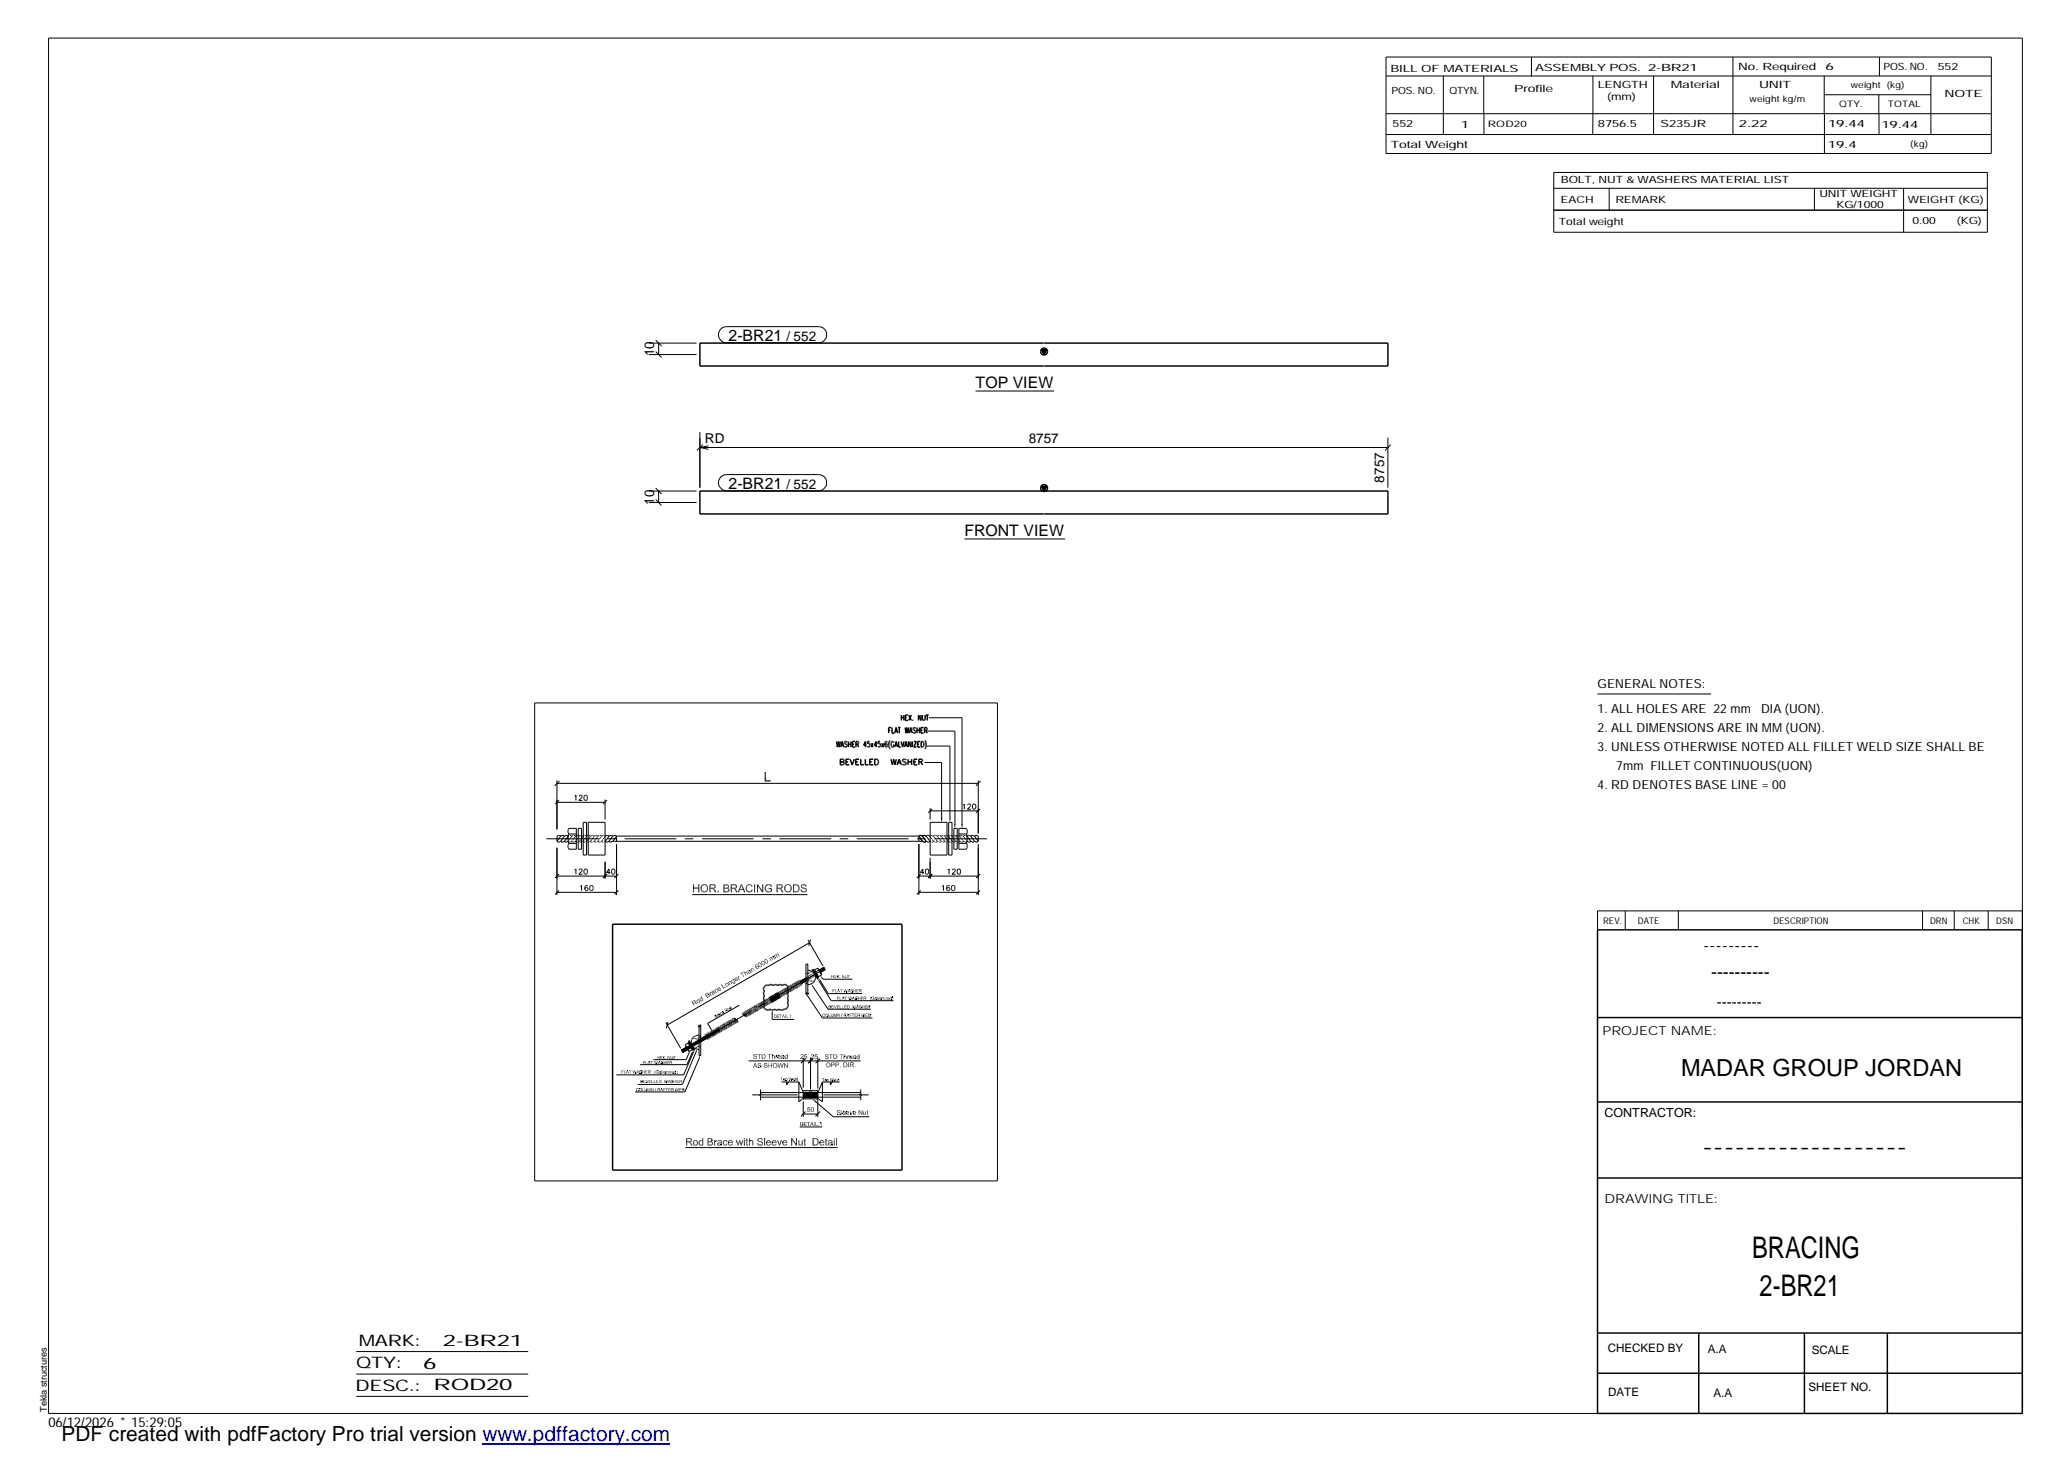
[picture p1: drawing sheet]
<svg xmlns="http://www.w3.org/2000/svg" width="420mm" height="297mm" viewBox="0 0 420 297" stroke-linecap="round" stroke-linejoin="round" font-family="sans-serif">
<defs><g id="words">
<g font-size="6.1">
<text x="356" y="255.5">BRACING</text>
<text x="357.5" y="263.3">2-BR21</text>
</g>
<text font-size="4.8" x="341.5" y="218.6">MADAR GROUP JORDAN</text>
<text font-size="4.2" x="12.5" y="292.7">PDF created with pdfFactory Pro trial version www.pdffactory.com</text>
<g font-size="3.6">
<text x="346.1" y="193.2">---------</text>
<text x="347.7" y="198.6">----------</text>
<text x="345.8" y="234.2">-------------------</text>
</g>
<g font-size="3.2">
<text x="148" y="69.2">2-BR21</text>
<text x="198.2" y="78.9">TOP VIEW</text>
<text x="148" y="99.3">2-BR21</text>
<text x="196" y="109">FRONT VIEW</text>
<text x="72.9" y="273.5">MARK:</text>
<text x="90" y="273.5">2-BR21</text>
<text x="72.4" y="278">QTY:</text>
<text x="86" y="278.1">6</text>
<text x="72.2" y="282.6">DESC.:</text>
<text x="88.1" y="282.4">ROD20</text>
</g>
<text font-size="3" x="348.8" y="204.5">---------</text>
<g font-size="2.8">
<text x="159.8" y="69.2">/ 552</text>
<text x="132.9" y="72.4" transform="rotate(-90 132.9 72.4)">10</text>
<text x="209" y="90">8757</text>
<text x="143.2" y="90.1">RD</text>
<text x="159.8" y="99.3">/ 552</text>
<text x="281.2" y="98.1" transform="rotate(-90 281.2 98.1)">8757</text>
<text x="132.9" y="102.5" transform="rotate(-90 132.9 102.5)">10</text>
<text x="9.8" y="290">06/12/2026 * 15:29:05</text>
</g>
<g font-size="2.5">
<text x="324.6" y="139.9">GENERAL NOTES:</text>
<text x="324.6" y="148.7">2. ALL DIMENSIONS ARE IN MM (UON).</text>
<text x="324.6" y="144.9">1. ALL HOLES ARE 22 mm</text>
<text x="357.8" y="144.9">DIA (UON).</text>
<text x="324.6" y="152.5">3. UNLESS OTHERWISE NOTED ALL FILLET WELD SIZE SHALL BE</text>
<text x="324.6" y="160.2">4. RD DENOTES BASE LINE = 00</text>
<text x="328.4" y="156.4">7mm FILLET CONTINUOUS(UON)</text>
<text x="325.6" y="210.3">PROJECT NAME:</text>
<text x="326" y="226.9">CONTRACTOR:</text>
<text x="326" y="244.4">DRAWING TITLE:</text>
</g>
<g font-size="2.4">
<text x="326.7" y="274.7">CHECKED BY</text>
<text x="347" y="275">A.A</text>
<text x="368.1" y="275.1">SCALE</text>
<text x="326.7" y="283.6">DATE</text>
<text x="348.1" y="283.9">A.A</text>
<text x="367.5" y="282.6">SHEET NO.</text>
</g>
<g font-size="2">
<text x="282.5" y="14.6">BILL OF MATERIALS</text>
<text x="311.9" y="14.4">ASSEMBLY POS.</text>
<text x="324.6" y="17.9">LENGTH</text>
<text x="334.9" y="14.4">2-BR21</text>
<text x="339.5" y="17.9">Material</text>
<text x="353.1" y="14.2">No. Required</text>
<text x="357.4" y="17.9">UNIT</text>
<text x="370.9" y="14.2">6</text>
<text x="382.7" y="14.2">POS. NO.</text>
<text x="393.7" y="14.3">552</text>
<text x="282.7" y="19.1">POS. NO.</text>
<text x="294.5" y="19">QTYN.</text>
<text x="307.6" y="18.7">Profile</text>
<text x="326.5" y="20.4">(mm)</text>
<text x="395.1" y="19.6">NOTE</text>
<text x="282.9" y="25.8">552</text>
<text x="296.8" y="26">1</text>
<text x="324.7" y="25.9">8756.5</text>
<text x="337.4" y="25.9">S235JR</text>
<text x="353.3" y="25.9">2.22</text>
<text x="371.4" y="25.9">19.44</text>
<text x="382.3" y="25.9">19.44</text>
<text x="282.6" y="30.1">Total Weight</text>
<text x="371.4" y="30">19.4</text>
<text x="317.1" y="41.3">EACH</text>
<text x="317.1" y="37.2">BOLT, NUT &amp; WASHERS MATERIAL LIST</text>
<text x="328.2" y="41.3">REMARK</text>
<text x="369.7" y="40.1">UNIT WEIGHT</text>
<text x="387.6" y="41.2">WEIGHT (KG)</text>
<text x="316.7" y="45.7">Total weight</text>
<text x="373.1" y="42.2">KG/1000</text>
<text x="388.6" y="45.6">0.00</text>
<text x="397.6" y="45.5">(KG)</text>
</g>
<g font-size="1.9">
<text x="325.7" y="187.8">REV.</text>
<text x="332.8" y="187.6">DATE</text>
<text x="360.3" y="187.7">DESCRIPTION</text>
<text x="392.1" y="187.6">DRN</text>
<text x="398.8" y="187.6">CHK</text>
<text x="405.6" y="187.7">DSN</text>
<text x="9.5" y="286.8" transform="rotate(-90 9.5 286.8)">Tekla structures</text>
</g>
<g font-size="1.8">
<text x="376" y="17.9">weight (kg)</text>
<text x="355.5" y="20.7">weight kg/m</text>
<text x="373.6" y="21.7">QTY.</text>
<text x="383.5" y="21.8">TOTAL</text>
<text x="302.3" y="25.9">ROD20</text>
<text x="388.1" y="29.8">(kg)</text>
</g>
</g></defs>
<g fill="none" stroke="#000" stroke-width=".3">
<path d="M211.6 71.1h1.1l-.6 .9zM212 69.7h-69.8v4.7h69.8M212.1 69.7h69.9v4.7h-69.9M211.6 98.8h1.1l-.6 1zM212 99.8h-69.8v4.6h69.8M212.1 99.8h69.9v4.6h-69.9M170 150.7l.1 1.1 .2-1.1 .2 1.1 .2-1.1M170.7 154.2l.7 .2v.3l-.2 .1 .3 .2-.1 .3-.7 .1zM170.7 154.8h.5M170.8 151.8l.3-1.1 .3 1.1M170.9 151.4h.4M171.9 154.8h.4"/>
<path d="M172.1 150.8a.27 .27 0 0 0-.4-.1 .27 .27 0 0 0 0 .4l.3 .2 .1 .3-.2 .2-.3-.2M172.4 150.7v1.1M172.4 151.2h.5M172.6 154.2h-.7v1.2h.7M172.7 154.2l.4 1.2 .5-1.2M172.9 150.7v1.1M173.2 151.2h.3M173.7 150.7h-.5v1.1h.5M173.9 154.8h.4M173.9 151.2h.3M174.2 151.2l.3 .6M174.2 151.2l.3-.2-.1-.3h-.5v1.1"/>
<path d="M174.5 154.2h-.6v1.2h.6M174.9 154.2v1.2h.6M175.8 154.2v1.2h.6M176 151.4h-.5l.4-.7v1.1M176.7 150.7h-.4v.4a.36 .36 0 0 1 .4 .3 .36 .36 0 0 1-.3 .4l-.2-.2M176.7 154.8h.4M177 151l.4 .8M177.4 151l-.4 .8M177.4 154.2h-.7v1.2h.7M177.7 154.2h.4a.61 .61 0 0 1 .4 .6 .61 .61 0 0 1-.4 .6h-.4zM178.2 151.4h-.6l.4-.7v1.1M178.8 150.7h-.4v.4a.34 .34 0 0 1 .5 0 .34 .34 0 0 1 0 .5l-.3 .2-.2-.2"/>
<path d="M179.1 151l.4 .8M179.5 151l-.4 .8M179.9 151.1h.2a.33 .33 0 0 1 .2 .4 .33 .33 0 0 1-.4 .2l-.1-.3zM180.3 150.8l-.2-.1h-.2l-.1 .7M180.6 148.4h.2M180.8 150.4a1.4 1.4 0 0 0 0 1.8M181 154.2l.3 1.2 .3-1.2 .2 1.2 .3-1.2M181.1 147.8h-.5v1.2M181.2 147.8v1.2h.5M181.6 150.9l-.2-.2a.61 .61 0 0 0-.4 .5 .61 .61 0 0 0 .4 .6l.2-.3v-.1h-.2M181.8 149l.3-1.2 .3 1.2M181.8 151.8l.3-1.1 .3 1.1"/>
<path d="M181.9 148.6h.3M181.9 151.4h.3M182.2 155.4l.5-1.2 .4 1.2M182.4 155h.6M182.5 147.8h.5M182.6 150.7v1.1h.4M182.7 147.8v1.2M183.1 150.7l.3 1.1 .3-1.1M183.1 145.3v1.1M183.1 145.8h.5M183.6 145.3v1.1M183.8 151.8l.3-1.1 .3 1.1"/>
<path d="M183.9 147.8l.2 1.2 .1-1.2 .2 1.2 .2-1.2M183.9 151.4h.4M183.9 145.8h.3M184.1 154.4l-.3-.2-.4 .1v.3l.6 .3 .1 .3-.3 .2-.5-.2M184.4 145.3h-.5v1.1h.5M184.5 154.8h.7M184.5 154.2v1.2M184.6 145.3l.6 1.1M184.7 149l.3-1.2 .3 1.2M184.9 148.6h.4M185.1 150.7v1.1l-.5-1.1v1.1M185.2 145.3l-.6 1.1"/>
<path d="M185.2 154.2v1.2M185.4 150.7v1.1M185.5 146.3h.1M185.7 150.7h.5l-.5 1.1h.5M185.7 154.8h.4M186 148.5v.3l-.2 .2-.3-.2M186 148.4v.1M186 148l-.2-.2-.3 .2 .1 .3 .4 .1M186.3 148.4h.5M186.3 147.8v1.2M186.4 154.2h-.7v1.2h.7M186.4 151.2h.3"/>
<path d="M186.7 154.8h.6l.2-.3-.2-.2-.6-.1v1.2M186.8 147.8v1.2M186.9 150.7h-.5v1.1h.5M187.1 154.8l.4 .6M187.1 145.3v1.1l-.5-1.1v1.1M187.1 148.4h.3M187.2 150.7a.57 .57 0 0 1 .5 .5 .57 .57 0 0 1-.5 .6zM187.4 145.3v.8l.3 .3 .2-.2 .1-.9M187.6 147.8h-.5v1.2h.5M187.8 148.4l.5-.1v-.4l-.5-.1v1.2M187.9 150.4a1.59 1.59 0 0 1 0 1.8M188.1 148.4l.3 .6"/>
<path d="M188.1 145.3h.6M188.4 145.3v1.1M124.5 187.8h58.8v49.9h-58.8zM165.2 197l1.1 1.7zM324.6 188.9h86.2l.1 98.3h-86.3zM139.8 211.7l1.1 1.6zM155.4 200.3l.8-.1a.58 .58 0 0 1 .9 .1 .55 .55 0 0 1 .9 0l.1-.1a.54 .54 0 0 1 .9 .1 .59 .59 0 0 1 .8-.2 .59 .59 0 0 1 .1 .8 .59 .59 0 0 1 0 1 .65 .65 0 0 1 0 .9 .59 .59 0 0 1 0 1 .85 .85 0 0 1 .1 .9 .85 .85 0 0 1-.8 .4 .54 .54 0 0 1-.9-.1l-.1 .1a.58 .58 0 0 1-.8-.1 .55 .55 0 0 1-1 0 .67 .67 0 0 1-.9 .1 .67 .67 0 0 1-.1-.9l-.3-.4 .3-.6a.54 .54 0 0 1 0-.9 .54 .54 0 0 1 0-.9 .66 .66 0 0 1 0-1.1zM324.6 206.7h86.3M324.6 239.3h86.3M324.6 223.9h86.3M324.6 270.8h86.3M324.6 279h86.3"/>
<path d="M345.1 270.8v16.4M366.6 270.8v16.4M383.5 270.8v16.4"/>
<circle cx="212.1" cy="71.4" r=".69"/>
<circle cx="212.1" cy="99.2" r=".68"/>
</g>
<g fill="#000">
<path d="M211.6 71.1h1.1l-.6 .9zM211.6 98.8h1.1l-.6 1zM155.4 156.9h.2l-.2 1.9zM155.6 156.9v1.6l-.2 .3zM155.6 158.5h.9v.3zM155.6 158.5l.9 .3h-1.1zM140.8 179.7h.2v.6zM142.1 179.7v1.6l-.2-.8zM142.5 179.9l.4-.3zM142.5 179.9l.6-.3zM142.5 179.9l.6-.3-.1 .2zM142.5 179.9l.5-.1z"/>
<path d="M142.5 179.9l.2 .1-.1 .1zM142.5 179.9h.3zM143.1 179.6l.3 .1zM143.1 179.6l.4 .2zM143.1 179.6l.4 .2-.2 .1zM143.1 179.6l.2 .3zM143.1 179.6l-.1 .2zM143.1 179.6l.1 .2zM143.4 179.9l.1-.1zM143.5 179.8l.2 .1zM143.5 179.8l.3 .3zM143.5 179.8l.3 .3h-.2z"/>
<path d="M143.5 179.8l.1 .3zM143.3 179.9l.2-.1zM144.1 179.7h.8v.2zM144.1 179.7l.8 .2h-.5zM144.1 179.7l.3 .2v.5zM144.9 179.7h.2zM144.9 179.7h.3zM144.9 179.7h.3l-.1 .2zM144.9 179.7l.2 .2zM144.9 179.7v.2zM145.2 179.7l-.1 .2zM145.2 179.7l.2 .2z"/>
<path d="M145.2 179.7l.2 .2-.2 .1zM145.2 179.7v.3zM147 179.7h.6l-.1 .2zM147 179.7l.5 .2zM147 179.7l.2 .2v.5zM147.6 179.7v.2zM147.6 179.7l.1 .2zM147.7 179.7h.1l-.1 .2zM147.9 179.7l-.1 .2zM147.9 179.7l.1 .1-.2 .1zM147.8 179.9h.2zM147.8 179.7l-.1 .2z"/>
<path d="M147.8 179.7v.2zM148 179.9l.1 .1zM148 179.9l.1 .2zM148 179.9l.1 .2h-.2zM147.9 180l.1-.1zM148.5 179.7h.7v.2zM148.5 179.7l.7 .2h-.5zM148.5 179.7l.2 .2v.5zM149.2 179.7h.3zM149.2 179.7h.3l-.1 .2zM149.2 179.7l.2 .2zM149.2 179.7l.1 .2z"/>
<path d="M149.5 179.7v.2zM149.6 179.7l.1 .2zM149.6 179.7l.1 .2-.2 .1zM149.6 179.7l-.1 .3zM150.5 179.7v.5zM150.5 179.7l.1 .4zM150.5 179.7l.1 .2zM150.5 179.7h.2l-.1 .2zM150.7 179.7v.2zM150.7 179.7v.4zM150.7 179.7v.5zM150.7 179.7l.2 .9z"/>
<path d="M150.7 179.7l.3 1.1zM150.7 179.7l.7 1.6-.4-.5zM151.6 180h.3zM151.7 179.9l.2 .1h-.3zM151.7 179.9l.1-.1 .1 .2zM151.8 179.8l.1-.1v.3zM151.9 179.7v.3zM151.9 179.7l.1 .2zM151.9 179.7l.3 .1zM152 179.7l.1-.1 .1 .2zM152.1 179.6h.2l-.1 .2zM152.3 179.6l.3 .1z"/>
<path d="M152.3 179.6l.4 .2zM152.3 179.6l.4 .2-.2 .1zM152.3 179.6l.2 .3zM152.3 179.6l-.1 .2zM152.3 179.6l.1 .2zM152.5 179.9l.2-.1zM152.7 179.8l.2 .2zM152.7 179.8l.2 .3zM152.7 179.8l.2 .3h-.2zM152.7 179.8v.3zM153.8 179.7h.2v.3zM154 179.7l.9 1.2v.4z"/>
<path d="M154 179.7l.9 1.6-.9-1.3zM155.7 179.7l.3 .2zM155.7 179.7l.3-.1zM155.7 179.7l.3-.1 .1 .2zM155.7 179.7l.4 .1zM155.7 179.7l.2 .2zM156 179.6h.2v.2zM156 179.6l.2 .2zM156.2 179.6v.2zM156.3 179.6l.2 .1zM156.3 179.6l.2 .1-.2 .2zM156.3 179.6v.3l-.1-.1z"/>
<path d="M156.5 179.7l-.1 .2zM156.5 179.7l.2 .1zM156.5 179.7l.2 .2zM156.5 179.7l.2 .2h-.2zM156.5 179.7v.2zM156.5 179.7l-.2 .2zM156.7 179.9l.1 .1zM156.7 179.9l.1 .1-.2 .1zM156.7 179.9l-.1 .2zM156.5 179.9h.2zM157.8 179.7h.7v.2zM157.8 179.7l.7 .2h-.5z"/>
<path d="M157.8 179.7l.2 .2v.5zM158.5 179.7h.2zM158.5 179.7h.3zM158.5 179.7h.3l-.1 .2zM158.5 179.7l.2 .2zM158.5 179.7l.1 .2zM158.8 179.7l-.1 .2zM158.9 179.7l.1 .2zM158.9 179.7l.1 .2-.2 .1zM158.9 179.7l-.1 .3zM159.5 179.9l.4-.3zM159.5 179.9l.6-.3z"/>
<path d="M159.5 179.9l.6-.3-.1 .2zM159.5 179.9l.5-.1zM159.5 179.9l.2 .1-.1 .1zM159.5 179.9h.3zM160.1 179.6l.3 .1zM160.1 179.6l.4 .2zM160.1 179.6l.4 .2-.2 .1zM160.1 179.6l.2 .3zM160.1 179.6v.2h-.1zM160.1 179.6v.2zM160.4 179.9l.1-.1zM160.5 179.8l.2 .1z"/>
<path d="M160.5 179.8l.2 .3zM160.5 179.8l.2 .3h-.2zM160.5 179.8v.3zM160.3 179.9l.2-.1zM161.1 179.7h.6v.2zM161.1 179.7l.6 .2zM161.3 179.9v1.2l-.2 .2zM161.1 179.7l.2 .2-.2 1.4zM161.7 179.7l.1 .2zM161.8 179.7l.1 .2zM161.8 179.7h.1v.2zM161.9 179.7v.2z"/>
<path d="M162 179.7l-.1 .2zM162 179.7v.2zM162 179.7l.1 .1zM162 179.7l.2 .1zM162 179.7l.2 .1-.1 .2zM162 179.7l.1 .3zM163 179.7l.1 .2zM162.9 179.7l.1 .2zM162.8 179.9h.2zM162.8 179.8l.1-.1 .1 .2zM163 179.7l.2 .2zM163.1 179.7l.1-.1v.3z"/>
<path d="M163.2 179.6v.3zM163.3 179.6l.2 .1zM163.3 179.6l.3 .1zM163.3 179.6l.3 .1-.1 .2zM163.3 179.6l.2 .3h-.1zM163.3 179.6l-.1 .3zM163.3 179.6l.1 .3zM163.6 179.7v.2zM163.7 179.7l.1 .2zM163.7 179.7l.1 .2h-.2zM163.7 179.7l-.1 .2zM191.1 166.1h.4l-.2 1z"/>
<path d="M192.9 166.1h.3l-.2 1zM193.8 167.4h.3l-.1 .9zM195.3 167.4h.3l-.1 .9zM141 180.3l-.2 1zM140.8 179.7l.2 .6-.2 1zM141 180.5v.8h-.2zM141.9 179.7h.2l-.2 .6zM142.1 179.7l-.2 .8zM141 180.3l.9 .2h-.9zM141 180.3h.9v.2zM141.9 180.5l.2 .8h-.2zM142.3 180.5h.3v.2z"/>
<path d="M142.5 180l-.2 .5zM142.5 179.9l-.2 .6zM142.5 179.9l.1 .2-.3 .4zM142.6 180.1v.2l-.3 .2zM142.6 180.7v.2h-.1zM142.4 180.8l.2-.1-.1 .2zM142.3 180.6l.3 .1-.2 .1zM142.3 180.5l.3 .2-.3-.1zM142.3 180.5l.3-.2v.2zM142.5 180.9l.1 .2zM142.5 180.9h.1v.2zM142.6 180.9v.2z"/>
<path d="M142.7 181v.2zM143 181.1l.1 .2zM142.8 181.3h.3zM142.7 181.2l.4 .1zM142.8 181l.3 .3-.4-.1zM142.8 181l.3 .3zM143.1 181.1h.1l-.1 .2zM143.2 181.1l.2-.1 .1 .2zM143.2 181.1l.3 .1zM143.2 181.1l.2 .2h-.2zM143.2 181.1v.2h-.1zM143.5 181l.3-.1z"/>
<path d="M143.5 181h.2l-.1 .2zM143.4 181l.2 .2zM143.5 181l.1 .2-.2-.2zM143.6 180.5h.2l-.2 .1zM143.6 180.2l.2-.1zM143.8 180.1v.3zM143.8 180.1v.3h-.2zM143.8 180.1l-.2 .3zM143.6 180.1h.2zM143.8 180.5v.3zM143.8 180.5v.4zM143.8 180.5v.4h-.2z"/>
<path d="M143.6 180.6l.2-.1-.2 .4zM143.6 180.5l.2-.1v.1zM143.6 180.4h.2l-.2 .1zM144.1 179.7l.3 .7-.3 .9zM144.4 180.6v.7h-.3zM144.4 180.4l-.3 .9zM144.4 180.4h.4l-.2 .2zM144.4 180.4l.2 .2h-.2zM144.8 180.4l-.2 .2zM144.8 180.4l-.1 .2zM144.8 180.4v.2zM144.9 180.4l-.1 .2z"/>
<path d="M144.8 180.6l.1-.1v.2zM144.9 180.5v.2zM144.9 180.4v.1l-.1 .1zM144.9 180.4h.1l-.1 .1zM145 180.6h.1zM145 180.6h.1l-.2 .1zM145 180.6l-.1 .1zM145 180.4h.3zM145 180.4l.2 .1h-.1zM145 180.4l.1 .1h-.2zM144.9 180.7l.2-.1-.1 .3zM145.1 180.6l-.1 .3z"/>
<path d="M145.2 180.7v.1l-.2 .1zM145.1 180.3l.2 .1zM145.2 180.1h.2zM145.2 180l.2-.1zM145.4 179.9l-.2 .2zM145.2 180.1l.2-.2v.2zM145.1 181l.2-.2zM145 180.9l.2-.1zM145.3 180.8l.2 .5h-.2zM145.1 181l.2-.2v.5zM145.4 180.1v.2zM145.4 180.1l-.1 .3z"/>
<path d="M145.2 180.2l.2-.1-.1 .3zM145.2 180.2l.2-.1zM145.8 181h.2l-.2 .3zM146 181v.3h-.2zM147.2 180.5v.6l-.2 .2zM147.2 180.4h.3l.1 .1zM147.2 180.4l.4 .1h-.4zM147 179.7l.2 .8-.2 .8zM147 179.7l.2 .8zM147.4 199.8v.1zM147.4 199.9l.1-.1zM147.4 199.9h.1z"/>
<path d="M147.4 199.9l.1 .1zM147.5 180.4l.2 .1zM147.5 199.8l.2-.1zM147.5 199.8h.2zM147.5 199.8v.1zM147.2 181.1l.4 .2h-.6zM147.2 181.1h.4v.2zM147.6 181.1l.1 .2zM147.7 180.3l.3 .1zM147.7 181.1l.2 .2zM147.7 199.7v.1zM147.7 199.7l.2 .1z"/>
<path d="M147.7 199.7l.3 .2zM147.7 199.7l.3 .2h-.2zM147.7 199.7l.1 .2zM147.7 181.1l.1 .2zM147.7 181.1l.1 .2h-.1zM147.7 180.5l.2-.1zM147.8 180.3h.2zM147.9 181l.1 .2zM147.9 180.4l-.1 .2zM147.9 180.4l.2 .1zM147.9 180.4l.2 .1-.2 .1zM147.9 180.4v.2z"/>
<path d="M147.6 180.4h.3l-.2 .1zM147.6 180.4h.3zM147.9 180.1h.2zM147.9 199.5l.3 .3zM147.9 199.5l.2 .1zM147.9 199.5l.2 .2zM147.9 199.5l.1 .1zM148 180.9l.1 .1zM148 180.7l.1-.1zM148.1 180.6l-.1 .2zM148 180.8l.2-.2v.1zM148 180.8l.2-.1z"/>
<path d="M147.8 180.3l.2 .1zM148 199.9v.2zM148 199.9v.2h-.1zM148 199.9l-.1 .2zM147.8 199.9h.2zM147.8 181l.2 .2zM147.9 181.3l.1-.1zM147.8 181.1l.2 .1-.1 .1zM147.8 181.1l.2 .1zM147.9 180.6l.2-.1zM148.1 180.5l-.1 .2zM147.9 180.7l.2-.2z"/>
<path d="M148.1 199.5l.1-.1zM147.9 181h.2zM148.1 181l-.1 .1zM148 181.1l.1-.1zM147.9 181h.2l-.1 .2zM148.1 180.1v.1zM148.1 180.1l-.1 .2zM147.9 180.2l.2-.1-.1 .2zM147.9 180.2l.2-.1zM148.2 199.8l.2 .3h-.1zM147.9 199.5l.3 .3 .1 .3zM148.2 180.8v.2z"/>
<path d="M148.2 180.8l-.1 .2zM148 180.9l.2-.1-.1 .2zM148 180.8h.2zM148.2 199.4v.1zM148.3 199.3v.2zM148.2 199.4l.1 .1zM148.2 199.3l.1 .2zM148.4 199.3l-.1 .2zM148.4 199.3v.2zM148.5 199.5h-.1zM148.4 199.5l.1-.1zM148.5 199.4l-.1 .1z"/>
<path d="M148.5 179.7l.2 .7-.2 .9zM148.5 199.5l.3 .3-.2 .1zM148.4 199.5h.1l.1 .4zM148.6 199.2h.2zM148.7 180.6v.7h-.2zM148.7 180.4l-.2 .9zM148.7 180.4h.4l-.2 .2zM148.7 180.4l.2 .2h-.2zM148.7 199.5h.1zM148.6 199.4l.1 .1zM148.6 199.3l.1 .2zM148.7 199.3v.2z"/>
<path d="M148.7 199.2l-.1 .1zM148.8 199h.1zM148.8 199h.2zM148.8 199l.1 .1zM148.8 199.4l-.1 .1zM148.6 199.2l.2-.1zM148.7 199.1h.1zM148.9 199.5v.2zM148.7 199.5l.2 .2zM148.8 199.5l.1 .2zM149 198.9l.1 .3zM149 199l.1 .2z"/>
<path d="M149 199.8l.1 .1zM149 199.8v.1zM148.9 199.8h.1zM149 198.9l.3 .5zM148.9 199.7l.2-.1zM149 199.6h.1zM149.1 199.5h.1zM148.9 180.6l.2-.2zM149.1 180.4l-.1 .2zM149.1 180.4v.2zM149.2 180.6l.1-.1zM149.3 180.5l-.1 .2z"/>
<path d="M149.1 199.9h.2zM149.1 199.8l.2 .1zM149.3 199.8h.1zM149.2 199.8l.1 .1zM149.3 198.9l.1-.1zM149.4 198.7l-.1 .2zM149.3 198.9l.1-.2zM149.3 198.9v.1zM149.4 198.9l-.1 .1zM149.1 180.6l.2-.1zM149.2 180.4l.1 .1-.2 .1zM149.2 180.4h.2l-.1 .1z"/>
<path d="M149.3 199.7h.1zM149.3 199.7l.1 .1zM149.1 199.2l.2 .2zM149.2 199.4h.1zM149.1 199.3l.2 .1zM149.3 199.1h.2zM149.3 199.1l.6-.3zM149.3 199h.1zM149.3 180.7l.1-.1v.3zM149.4 180.6v.3zM149.5 180.7l.1 .1-.2 .1zM149.4 180.6l-.2 .1z"/>
<path d="M149.4 180.6l-.1 .1zM149.4 180.4h.2zM149.4 180.4l.2 .1h-.2zM149.4 180.4v.1h-.1zM149.4 199.5v.1zM149.4 180.3l.2 .1zM149.2 199.8h.2zM149.3 198.9h.1zM149.4 198.7l.2-.1zM149.4 198.7h.2zM149.5 180.1h.3zM149.5 180l.2-.1z"/>
<path d="M149.7 179.9l-.2 .2zM149.5 180.1l.2-.2 .1 .2zM149.4 199.2l.1 .1zM149.3 199.1l.2 .2zM149.3 199.1h.2v.2zM149.5 199.1v.2zM149.5 199.2l.1 .1zM149.6 180.8l-.2 .2zM149.4 180.9l.2-.1zM149.6 180.8l.3 .5h-.3zM149.4 181l.2-.2v.5zM149.6 199.2v.1z"/>
<path d="M149.5 180.2l.1 .2zM149.6 198.6v.1zM149.6 198.6l.2 .1zM149.6 198.6l.2 .1-.1 .1zM149.6 198.6l.1 .2zM149.6 198.7v-.1zM149.8 198.7l-.1 .1zM149.8 180.1l-.1 .2zM149.8 180.1l-.2 .3zM149.5 180.2l.3-.1-.2 .3zM149.5 180.2l.3-.1zM149.7 199.2l.1 .1z"/>
<path d="M149.6 199.3h.2zM149.6 199.2l.2 .1h-.2zM149.6 199.2l.2 .1zM149.8 199h.1zM149.8 199.1h.1zM149.7 198.8l.1-.1zM149.8 198.4l.1 .1zM149.4 199l.5-.2-.6 .3zM149.4 199l.5-.2zM150.4 180.6l-.5 .7zM149.9 199.1l-.1 .1zM149.9 199.1l-.1 .2z"/>
<path d="M149.8 199.2l.1-.1-.1 .2zM149.9 199v.1zM149.9 199l-.1 .1zM149.9 198.5l.2 .2zM149.9 198.5l.1 .1zM150 198.4l-.1 .1zM149.9 198.5l.2-.1zM149.9 198.5l.3 .5zM149.8 198.4l.4 .6zM150 198.3h.2zM150 198.3h.2v.1zM150 198.3l.2 .1z"/>
<path d="M150 198.3l.1 .1zM150.3 180.8l-.1 .5h-.3zM150.3 197.9l.7-.4zM150.5 180.2l-.6 1.1zM150.5 179.7v.5l-.6 1.1zM150.3 197.9l.4-.1-.3 .1zM150.3 197.9l.4-.2zM150.7 197.7l.5 .7zM150.7 197.8l.4 .7zM150.4 180.6l.6 .2h-.7zM150.4 180.6h.5l.1 .2zM151 197.5l-.3 .2z"/>
<path d="M151.2 197.3l.1 .3-.2-.2zM151.3 197.6l.1 .2zM151.3 197.6l.1 .1zM151.3 197.6h.2zM151.3 197.6l.1-.1zM151.4 197.5l-.1 .1zM151.5 197.5l-.2 .1zM151.3 197.6l.3 .6zM151.1 197.4l.2 .2 .3 .6zM151 180.8l.4 .5h-.2zM151.5 197.5v.1zM151.5 197.5l.1 .1z"/>
<path d="M151.5 197.9l.1 .3zM151.6 180.1l.2 .1-.3 .1zM151.5 180.3l.3-.1-.1 .2zM151.5 180.5h.2l-.2 .1zM151.5 180.6l.2-.1v.1zM151.6 180l.2 .2zM151.6 180.1l.2 .1zM151.4 197.8l.2 .4zM151.6 180l.2 .1zM151.5 180.6l.1 .3zM151.5 180.6h.2l-.1 .3zM151.7 180.6l.1 .1-.2 .2z"/>
<path d="M151.6 180.9l.2-.1zM151.5 197.4l.1 .2zM151.6 197.4v.2zM151.7 197.5v.1zM151.8 197.5l-.1 .1zM151.7 197.6h.1zM151.5 180.5l.2-.1zM151.5 180.3l.2 .1-.2 .1zM151.8 197.6l.2 .3-.1 .1zM151.7 197.6l.2 .4zM151.6 181l.2 .2zM151.6 180.9l.2 .3z"/>
<path d="M151.6 180.9h.2v.3zM151.8 180.9l.1 .1-.1 .2zM152 181l-.2 .2zM151.9 197.3h.2zM151.9 181l-.1 .2zM151.9 197.3v.2zM151.9 197.3h.1l-.1 .2zM152 197.3l-.1 .2zM152 197.2h.1zM152 197.4l-.1 .1zM152 197.6h.1zM152.1 197.1l.1-.1z"/>
<path d="M152.1 197.1l.1-.1v.2zM152.1 197.1l.1 .1zM152.1 197.5l.1 .1zM152.1 197.6v.1zM152.2 181.1l.1 .2zM152.2 197.7v.1zM152.2 197.7l-.1 .1zM152.1 197.7h.1zM152.2 197l.1 .2zM152.1 197.4l.1 .1zM152.1 197.5h.1zM151.9 181.3h.4z"/>
<path d="M151.8 181.2l.5 .1zM151.8 181.2l.3-.1 .2 .2zM152.1 181.1l.2 .2zM152.2 181.1h.2l-.1 .2zM152.3 197v.2zM152.3 197.1v.1zM152.4 197.1l-.1 .1zM152.2 197.4h.1zM152.4 197.1l-.1 .2zM152.4 197.1v.2zM152.2 197.4l.2-.1zM152.4 197.6h.1z"/>
<path d="M152.4 197.2v.2zM152.4 197.2l.1 .1-.1 .1zM152.4 197.2v.1zM152.4 197.5l.2-.1zM152.4 197.4l.1-.1zM152.5 181.1l.1-.1 .1 .2zM152.5 196.9l.2 .2zM152.5 196.9l.2 .1zM152.5 196.9h.1zM152.4 197.6l.2-.1zM152.5 197.3l-.1 .2zM152.5 197.6l.1-.1z"/>
<path d="M152.6 197.5v.1zM152.6 197.4l-.2 .2zM152.7 197.5l-.1 .1zM152.7 196.8l-.1 .1zM152.6 196.9l.1-.1zM152.4 181.3l.3-.1zM152.3 181.3l.4-.1zM152.4 181.1l.3 .1-.4 .1zM152.4 181.1l.3 .1zM152.7 180.7l.2 .1h-.2zM152.6 181l.1 .2zM152.7 197.1l.1 .4z"/>
<path d="M152.5 196.9l.2 .2 .1 .4zM152.9 196.7v.1zM152.7 180.1h.2zM152.9 180.8l-.1 .3zM152.9 180.8l-.2 .4zM152.6 181l.3-.2-.2 .4zM152.7 180.8h.2l-.3 .2zM153 196.7l-.1 .1zM153 196.9l.1-.1zM153 196.8v.1zM153 196.8h-.1zM153.1 196.9l.1 .4z"/>
<path d="M153 196.9l.2 .4zM153.2 179.7h.2l-.2 1.6zM153.4 179.7v1.6h-.2zM153.4 196.3h.1zM153.4 196.3l.1-.1zM153.5 196.2l-.1 .1zM153.4 196.2l.1-.1zM153.5 196l-.1 .2zM153.4 196.2l.2-.1zM153.4 196.3l.1 .2zM153.5 196.3v.2zM153.5 196.5v.1z"/>
<path d="M153.5 196.4v.2zM153.5 196l.2-.1zM153.5 196l.3-.1zM153.5 196h.2zM153.4 196.2h.1zM153.6 196.7l.1-.1zM153.6 196.4v.1zM153.6 196.5l.1-.1zM153.5 196.6l.2-.1zM153.5 196.6l.2-.1-.1 .2zM153.7 196.5l-.1 .2zM153.7 196.6l-.1 .1z"/>
<path d="M153.8 195.9v.2zM153.8 195.9l.1 .1zM153.8 195.9l.1 .1-.1 .1zM153.8 196.7v.1zM153.6 196.7l.2 .1zM153.6 196.7h.1l.1 .1zM153.7 196.7l.1 .1zM153.6 196.4h.2zM153.9 196l-.1 .1zM153.8 196.1l.1-.1zM153.7 196.3h.2zM153.8 196.2l.1 .1z"/>
<path d="M153.9 196.2l.2 .1zM153.9 196.2l.2 .2zM153.9 196.2l.1 .2zM153.9 196.2v.2zM153.9 196.8h.1zM153.8 196.8h.2zM154 180v1.3h-.2zM153.8 179.7l.2 .3-.2 1.3zM154 196.7h.1zM154 196.7l.1 .1zM153.9 196.8h.2zM154 196.8h.1z"/>
<path d="M154.1 196.6l.1-.1zM154.1 196.6l.1 .1zM154 196.5l.1-.1zM154.1 195.9v.2zM154.1 196.4l.1 .1zM154.1 196.4v.2zM154.1 196.5v-.1zM154 196.4h.1zM154.1 195.8v.1zM154 195.9l.1-.1zM154.1 196.7h.1zM154.2 195.6h.1z"/>
<path d="M154.2 195.6l.1 .1zM154.1 195.8l.1-.1zM154.1 195.7h.1zM154.2 195.6v.1zM154.2 196l.1 .2h-.2zM154.2 196l-.1 .2zM154.1 196.2h.2l-.1 .1zM154.3 196.2l-.1 .1zM154.4 196.4v.1zM154.3 195.6l.1 .1zM154.2 196.3l.2 .2zM154.2 196.3l.1-.1 .1 .3z"/>
<path d="M154.3 196.2l.1 .3zM154.4 195.6v.1zM154.4 195.7h.2zM154.4 195.7h.2l-.1 .2zM154.6 195.7l-.1 .2zM154.6 195.7v.1l-.1 .1zM154.5 195.9l.1-.1zM154.6 195.8v.1zM154.5 196.5h.1zM154.4 196.5h.2zM154.5 196.4l.1 .1zM154.6 196.4l.2-.1z"/>
<path d="M154.6 196.4h.2zM154.6 195.9h.1l-.1 .1zM154.7 195.9l-.1 .1zM154.7 196.2h.1zM154.7 195.9l.1 .3zM154.7 195.9v.3zM154.6 196l.1-.1v.3zM154.7 195.6v.2zM154.8 195.5l-.1 .3zM154.8 195.5l-.1 .1zM154.6 195.5h.2zM154.8 195.3l.1-.1z"/>
<path d="M154.8 195.3h.2zM154.7 195.4h.1zM154.8 195.3l-.1 .1zM154.8 195.7l.1 .1h-.1zM154.8 195.7v.1zM154.9 179.7h.2l-.2 1.2zM155.1 179.7v1.6l-.2-.4zM154.8 195.8h.1v.1zM154.9 195.8v.1zM155 196l.1 .1zM154.9 195.2l.1 .2zM155 195.2v.2z"/>
<path d="M154.9 180.9l.2 .4h-.2zM154.9 195.9l.2 .2zM155.1 195.4h.1zM155.1 195.4h.1v.1zM155.2 195.4l.1 .1h-.1zM155.2 195.5h.1zM155.2 195.6l.1-.1zM155.1 196.2l.2-.1zM155.1 196.1h.2zM155.1 196l.2 .1zM155.3 196l.1-.1zM155.3 196h.1z"/>
<path d="M155.2 195.6l.1-.1v.2zM155.3 195.5v.2zM155.4 195.8l-.1 .1zM155.4 180.1v.3zM155.4 180.1l.2 .1-.2 .2zM155.4 180.4l.2-.2zM155.4 180.5l.2 .1zM155.4 195.6v.2zM155.4 195.6l-.1 .2zM155.3 195.2l.1 .2zM155.3 195.2l.1-.1v.3zM155.4 195.1v.3z"/>
<path d="M155.4 195.1l-.1 .1zM155.3 195.1h.1zM155.4 180.1l.3-.1zM155.4 180.1l.4-.2zM155.5 179.9l.2-.1-.3 .3zM155.7 179.8v-.1l-.3 .4zM155.7 179.7l.2 .2-.5 .2zM155.4 180.1l.5-.2zM155.4 180.1l.2 .1zM155.4 180.6v.3zM155.4 180.5v.4zM155.4 180.5l.2 .1-.2 .3z"/>
<path d="M155.6 180.6l-.2 .3zM155.4 180.9h.3zM155.4 194.9l.2-.1zM155.4 194.9l.2 .1zM155.3 195h.1zM155.4 194.9v.1zM155.4 195.3l.1 .1-.1 .1zM155.4 195.4v-.1zM155.4 195.5l.1-.1v.2zM155.5 195.4v.2zM155.4 194.9l.1 .1zM155.4 180.5l.2-.1v.1z"/>
<path d="M155.4 180.4h.2l-.2 .1zM155.6 180.7l-.2 .2zM155.4 180.1l.3 .1zM155.7 195.6v.1zM155.6 194.8l.1 .2zM155.7 194.8v.2zM155.5 195.6l.2 .1zM155.6 195.5l.1 .2zM155.7 194.9v.1zM155.7 195h.1zM155.5 181l.2 .2zM155.4 180.9l.3 .3z"/>
<path d="M155.4 180.9h.3v.3zM155.7 180.9v.3zM155.9 181l-.2 .2zM155.8 181l-.1 .2zM155.7 195h.1v.1zM155.8 195v.1zM155.8 195l.1 .1zM155.8 195.7h.1zM155.8 195.1h.1l-.1 .1zM155.9 195.1l-.1 .1zM155.7 195.8l.2-.1zM155.7 195.7h.2z"/>
<path d="M155.9 195.6l.1 .1zM155.9 195.6v.1zM155.8 195.2l.2-.1-.1 .2zM156 195.1l-.1 .2zM156 195.5v-.1zM156 195.4v.1zM156 195.2v.2zM156 195.2v.3zM156.1 181.1l.1 .2zM155.8 181.3h.4zM155.7 181.2l.5 .1zM155.7 181.2l.3-.1 .2 .2z"/>
<path d="M156 181.1l.2 .2zM156.2 181.1l.1 .2zM156.3 194.7l.1 .1zM156.4 181.1l.1 .2zM156.3 181.1l.1 .2h-.1zM156.3 181.1h.1v.2zM156.4 194.8l.1 .1zM156.4 194.8h.1zM156.4 194.8l.3 .4-.1 .1zM156.3 194.7l.3 .6zM156.5 194.5l.1 .1zM156.5 180l.2-.1z"/>
<path d="M156.4 181l.2 .2zM156.2 180.5l.4 .2h-.4zM156.2 180.5h.6l-.2 .2zM156.6 194.5v.1zM156.7 194.5l-.1 .1zM156.7 194.5v.2zM156.4 194.8l.3 .4zM156.8 194.5v-.1zM156.8 194.4v.1zM156.9 194.3l-.1 .2zM156.8 194.5h.1zM156.8 194.7h.1z"/>
<path d="M156.8 194.5v.2zM156.8 194.6v.1zM156.6 180.2l.2-.2zM156.6 180.1l.2-.1zM156.8 180.5v.5h-.2zM156.8 180.5l-.2 .5v-.3zM156.6 181h.2zM156.6 181.2l.2-.2zM156.5 181h.3l-.2 .2zM156.6 181h.2h-.3zM156.9 194.3v.2zM156.9 194.7l.1 .4z"/>
<path d="M156.8 194.7h.1l.1 .4zM156.9 194.3h.2zM156.9 194.3h.2l-.1 .1zM156.9 194.3l.1 .1zM157.1 194.3l-.1 .1zM157.1 194.3v.2zM157.1 194.3v.1zM157.1 194.3l.1 .1zM157.2 194.4l.2 .4-.1 .1zM157.2 194.4l.1 .5-.2-.4zM157.2 194.2h.2zM157.4 194.2l.1 .1z"/>
<path d="M157.4 194.2v.1zM157.4 194.2l.1-.1zM157.4 194.2l.3 .5-.1 .1zM157.2 194.2l.4 .6zM157.5 194l.1 .1zM157.6 194v.1zM157.6 194h.1zM157.6 194l.1 .1zM157.7 194.2l.1-.1zM157.7 194v.2zM157.8 194l-.1 .2zM157.4 194.2l.3 .5z"/>
<path d="M157.8 193.8l-.1 .2zM157.9 193.8l-.2 .2zM157.8 193.9l-.1 .1zM157.8 179.7l.2 .7-.2 .9zM157.8 194.2l.2 .3h-.1zM157.7 194.2h.1l.1 .3zM157.9 193.8l-.1 .1zM157.9 193.7v.2zM158 180.6v.7h-.2zM158 180.4l-.2 .9zM158 180.4h.5l-.3 .2zM158 180.4l.2 .2h-.2z"/>
<path d="M158 193.7l-.1 .2zM158 193.7v.2zM158 193.7l.1 .1zM158 193.7l.2 .2zM158 193.7l.2 .2-.2 .1zM158 193.7v.3zM158 194l.2-.1zM158.2 193.9l.1 .4zM158.1 194l.1-.1 .1 .4zM158.2 180.6l.3-.2zM158.5 180.4l-.2 .2zM158.5 180.4l-.1 .2z"/>
<path d="M158.5 180.6l.1-.1-.1 .2zM158.6 180.5l-.1 .2zM158.5 180.4l.1 .1-.1 .1zM158.5 180.4h.1v.1zM158.6 180.4h.4zM158.6 180.4l.3 .1h-.2zM158.6 180.4l.1 .1zM158.6 180.7l.1-.1v.3zM158.7 180.6v.3zM158.8 180.7l.1 .1-.2 .1zM158.7 180.6l-.1 .1zM158.5 180.7l.2-.1z"/>
<path d="M158.7 180.3l.3 .1zM158.8 180.1h.2zM158.8 180l.2-.1zM159 179.9l-.2 .2zM158.8 180.1l.2-.2v.2zM158.9 180.8l-.2 .2zM158.7 180.9l.2-.1zM158.9 180.8l.3 .5h-.3zM158.7 181l.2-.2v.5zM158.7 180.4h.3zM159 180.1v.2zM159 180.1v.3z"/>
<path d="M158.8 180.2l.2-.1v.3zM158.8 180.2l.2-.1zM159.3 180.5h.3v.2zM159.4 180l-.1 .5zM159.5 179.9l-.2 .6zM159.5 179.9l.1 .2-.3 .4zM159.6 180.1v.2l-.3 .2zM159.6 180.7v.2h-.2zM159.4 180.8l.2-.1-.2 .2zM159.3 180.6l.3 .1-.2 .1zM159.3 180.5l.3 .2-.3-.1zM159.3 180.5l.3-.2v.2z"/>
<path d="M159.4 180.9l.2 .2zM159.4 180.9h.2v.2zM159.6 180.9v.2zM159.7 181v.2zM160 181.1l.1 .2zM159.8 181.3h.3zM159.7 181.2l.4 .1zM159.8 181l.3 .3-.4-.1zM159.8 181l.3 .3zM160.1 181.1h.1l-.1 .2zM160.2 181.1l.2-.1 .1 .2zM160.2 181.1l.3 .1z"/>
<path d="M160.2 181.1l.2 .2h-.2zM160.2 181.1v.2h-.1zM160.5 181l.2-.1zM160.5 181h.2l-.1 .2zM160.4 181l.2 .2zM160.4 181h.1l.1 .2zM160.6 180.5h.3l-.3 .1zM160.6 180.2l.1-.1zM160.7 180.1l.2 .3zM160.7 180.1l.2 .3h-.3zM160.6 180.2l.1-.1-.1 .3zM160.5 180.1h.2z"/>
<path d="M160.9 180.5l-.1 .3zM160.9 180.5l-.2 .4zM160.9 180.5l-.2 .4h-.1zM160.6 180.6l.3-.1-.3 .4zM160.6 180.5l.3-.1v.1zM160.6 180.4h.3l-.3 .1zM161.3 181.1l.4 .2h-.6zM161.3 181.1h.4v.2zM161.8 181.1l.2 .2zM161.8 181.1l.1 .2h-.1zM161.7 181.1l.1 .2zM162 181l.1 .2z"/>
<path d="M162 181v.3zM161.9 181l.1 .3zM161.9 181.1l.1 .2zM162.1 181h.2zM162.1 181l.2 .1zM162.2 179.8l-.1 .3zM162.3 179.9v.1l-.2 .1zM162.1 181v.2zM162.1 181l.1 .1zM162.2 180.7l.2 .1h-.2zM162.2 180.8l.2 .1zM162.2 180.8l.1 .2z"/>
<path d="M162.2 180.5h.2zM162.2 180.5h.2v.1zM162.2 180.2l.2-.1-.2 .2zM162.4 180.1l-.2 .2zM162.2 180.3l.2-.1v.2zM162.2 180.3l.2 .2zM162.2 180.8l.1 .2h-.2zM162.2 180.2l.2-.1zM162.1 180.1l.2-.1zM162.4 180.6v.2zM162.2 180.7l.2-.1v.2zM162.2 180.5l.2 .1-.2 .1z"/>
<path d="M162.2 180.3l.2 .2h-.2zM162.6 180.7l.3 .1zM162.8 179.9l-.1 .2zM162.8 179.9h.2l-.3 .2zM162.7 180.1l.3-.2zM162.7 180.1h.2zM162.6 180.8l.1 .2zM162.6 180.7l.1 .3zM162.6 180.7l.3 .1-.2 .2zM162.9 180.8l-.2 .2zM162.8 180.3l.1 .1zM162.8 180.3l.1-.1v.2z"/>
<path d="M162.9 180.2v.2zM162.9 181v.2zM162.9 180.9v.3zM162.9 180.9v.3l-.1-.1zM162.7 181l.2-.1zM162.7 180.1l.2-.1zM162.9 180.1l-.1 .2zM162.7 180.2l.2-.1zM163 180.2l-.1 .3zM162.9 181l.1 .3zM163 180.2l.2 .3zM163 180.2l.2 .3h-.2z"/>
<path d="M163 181l.1 .3zM163.1 181.1v.2zM163.2 180.3h.1l-.1 .2zM163.2 180.3v.2zM163.2 181.1v.2h-.1zM163.2 181.1h.1l-.1 .2zM163.3 180.3l.1 .1v.2zM163.3 180.3l.1 .3-.2-.1zM163.3 181.1v.2zM163.3 181.1l.1 .2zM163.4 180.4l.1 .2h-.1zM163.4 180.4l.1 .2z"/>
<path d="M163.4 180.4l.2 .2zM163.5 181.1h.3zM163.5 181.1l.2 .1zM163.4 180.4h.2v.2zM163.6 180.4v.2zM163.6 179.9h.2l-.1 .2zM163.8 179.9l-.1 .2zM163.7 180.1l.1-.2 .1 .2zM163.7 180.1h.2zM163.7 180.5v.2zM163.7 181l.2 .1zM163.4 181.3h.3z"/>
<path d="M163.4 181.1l.3 .2h-.3zM163.4 181.1l.3 .2zM163.7 180.5l.2 .1zM163.9 180.6l-.2 .2zM163.7 180.7l.2-.1zM163.7 180.5l.2 .1-.2 .1zM163.7 181h.2zM163.6 181l.3 .1zM163.7 180.8l.2-.1zM163.9 180.8v.2zM163.7 181l.2-.2v.2zM163.7 180.9l.2-.1z"/>
<path d="M163.9 180.7v.1l-.2 .1zM163.9 180.7v.1zM166.2 199l.2 .2-.1 .1zM166.3 198.7l.2 .3zM166.7 198.2l.3 .3-.2 .1zM169 198.3l-.1 .4zM168.9 198.1v.6zM168.9 198.1l.1 .2zM169 198.4l-.1 .3zM169.2 198.1v.2zM169.3 198.1l-.1 .3zM169 198.3l.2 .1z"/>
<path d="M169.3 198.1v.6zM169.2 198.4l.1 .3zM169.5 198.4v.3zM169.5 198.1v.6zM169.5 198.1v.3zM169.5 198.1h.4zM169.5 198.6l.4 .1zM169.5 198.4h.4zM170.2 198.2v.2zM170 198.1l.2 .3zM170.1 198.1l.1 .3zM170 198.7l.2-.2z"/>
<path d="M170.2 198.4l-.2 .3zM170.2 198.4v.1zM170.4 198.1l-.1 .1zM170.3 198.2l.2-.1-.2 .3zM170.3 198.2v.2zM170.3 198.4v.1zM170.3 198.4l.2 .3zM170.3 198.4l.1 .3zM170.7 198.6l-.1 .1zM171.1 198.1l.1 .1zM171.2 198.2l-.1 .5zM171.1 198.1v.6z"/>
<path d="M171.2 198.1l.2 .6zM171.5 198.1v.5zM171.5 198.1v.6zM171.5 198.6l-.1 .1zM171.7 198.1v.3zM171.7 198.6l.1 .1zM171.8 198.7h.1zM171.8 198.6l.1 .1zM172 198.6v.1zM172.1 198.1v.3zM172.2 198.1l-.1 .3zM172.2 198.4l-.1 .2z"/>
<path d="M172.2 198.4l-.2 .2zM172.3 198.1h.4zM172.3 198.1h.1zM172.3 198.1h.2zM172.5 198.1l-.1 .6zM172.4 198.1v.6zM172.5 198.1h.2zM126.4 217.7l-.1 .4zM126.3 217.5v.6zM126.3 217.5l.1 .2zM126.3 217.5l.4 .1zM126.4 217.8l-.1 .3z"/>
<path d="M126.4 217.7l.2 .1zM126.8 217.5v.6zM126.9 217.5l-.1 .6zM126.9 218l.3 .1zM126.8 218.1h.4zM127.3 217.9l-.1 .2zM127.4 217.7l-.2 .4zM127.4 217.5l-.2 .6zM127.4 217.5v.2zM127.5 217.5v.2zM127.5 217.5l.1 .4zM127.5 217.5l.3 .6z"/>
<path d="M127.3 217.9h.3zM127.4 217.9h.2zM127.6 217.9l.2 .2zM127.8 217.5h.5zM127.8 217.5l.2 .1zM127.8 217.5l.3 .1zM128.1 217.6l-.1 .5zM128 217.6v.5zM128.1 217.6l.2-.1zM128.7 217.9v.2zM128.5 217.5l.2 .6zM128.6 217.5l.1 .6z"/>
<path d="M128.9 217.7l-.2 .4zM128.9 217.5l-.2 .4zM128.9 217.5v.2zM128.9 217.5v.1zM128.9 217.5l.1 .3zM129.1 218l-.1 .1zM129 217.9v.2zM128.9 217.7l.1 .4zM129 217.8v.3zM129.2 217.5l-.1 .4zM129.3 217.5l-.2 .6zM129.1 217.9v.2z"/>
<path d="M129.5 217.9l-.2 .2zM129.5 217.7l-.2 .4zM129.5 217.5l-.2 .6zM129.5 217.5v.2zM129.6 217.5v.2zM129.6 217.5l.1 .4zM129.6 217.5l.3 .6zM129.5 217.9h.2zM129.7 217.9l.2 .2zM130 217.7h-.1zM130 218v.1zM130 217.7l.1 .1z"/>
<path d="M130 217.5l.1 .1zM130.1 217.5h.2zM130.1 217.5l.1 .1zM130.1 219.4l.2 .1zM130.2 217.7v.2zM130.2 217.7l.1 .2zM130.2 218h.1zM130.2 219.7l-.1 .3zM130.2 219.7h.1zM130.1 219.4v.6zM130.1 219.4l.1 .3zM130.3 217.7v-.1z"/>
<path d="M130.3 217.8v.1zM130.3 218l.1-.1zM130.4 219.7h.1zM130.3 219.4l.1 .1zM130.6 217.7l-.1 .4zM130.5 217.5v.6zM130.5 217.5l.1 .2zM130.6 217.8l-.1 .3zM130.6 219.6l-.1 .1zM130.7 215.8l-.1 .4zM130.6 215.6v.6zM130.6 215.6l.1 .2z"/>
<path d="M130.6 215.6l.5 .1zM130.7 219.4l.1 .3zM130.7 219.4l.4 .1zM130.7 215.9l-.1 .3zM130.7 215.8l.3 .1zM130.8 219.9l.3 .1zM130.8 219.9l.3 .1h-.4zM130.8 219.7h.3zM130.9 217.5v.2zM131 217.5l-.1 .3zM130.6 217.7l.3 .1zM131 217.5v.6z"/>
<path d="M130.9 217.8l.1 .3zM131.2 217.8l-.1 .3zM131.2 217.7l-.1 .4zM131.1 217.5v.6zM131.1 217.5l.1 .2zM131.1 217.5l.4 .1zM131.1 215.6v.6zM131.2 215.6l-.1 .6zM131.2 218l.3 .1zM131.1 218.1h.4zM131.2 217.7l.3 .1zM131.2 216.1l.3 .1z"/>
<path d="M131.1 216.2h.4zM131.7 219.4l-.2 .5zM131.7 219.4l-.2 .6zM131.7 216l-.1 .2zM131.7 217.5v.6zM131.7 217.5l.2 .1zM131.7 217.8v.3zM131.7 217.8h.2zM131.7 217.5v.3zM131.8 215.8l-.2 .4zM131.8 215.6l-.2 .6zM131.8 215.6v.2z"/>
<path d="M131.8 219.4l.1 .3zM131.8 219.4l.4 .1zM131.9 215.6v.2zM131.9 215.6l.1 .4zM131.9 215.6l.2 .6zM131.9 217.5h.1zM131.9 217.5l.1 .1zM131.9 219.9l.4 .1zM131.8 220h.5zM131.9 219.7h.3zM131.7 216h.3zM132.1 217.6l-.1 .1z"/>
<path d="M132.1 218l.1 .1zM132 218l.1 .1zM132.1 217.9l-.1 .1zM132 216l.1 .2zM132.1 215.6h.5zM132.1 217.7v.1zM132.1 215.6l.2 .1zM132.1 215.6l.3 .1zM132.4 215.7l-.1 .5zM132.3 215.7v.5zM132.5 219.9l.3 .1zM132.4 220h.4z"/>
<path d="M132.4 215.7l.2-.1zM132.9 219.9l.3 .1zM132.9 219.9l.3 .1h-.4zM133.1 217.5l-.1 .2zM133 217.9v.2zM133 217.9v.1zM133.1 216v.2zM132.9 215.6l.2 .6zM133 215.6l.1 .6zM133 218.1l.1 .2zM133 218l.1 .3zM133 217.7h.1z"/>
<path d="M133.1 218.2v.1zM133.1 216.1v.1zM133.2 215.6l.1 .2zM133.2 215.6l.1 .1zM133.3 215.8l-.2 .4zM133.2 215.6l-.1 .4zM133.3 217.7l.1-.1zM133.3 217.5v.2zM133.4 217.5l-.1 .2zM133.2 217.8l.1 .2zM133.3 217.8v.2zM133.3 215.6v.1z"/>
<path d="M133.3 215.6l.1 .3zM133.3 215.6v.2zM133.3 219.4l.1 .3zM133.3 219.4l.5 .1zM133.4 217.5l.1 .1zM133.3 218l.1 .1zM133.4 219.9l.4 .1zM133.4 219.9l.4 .1h-.5zM133.4 219.7h.3zM133.4 216.1v.1zM133.4 216v.2zM133.3 215.8l.1 .4z"/>
<path d="M133.4 215.9v.3zM133.6 215.6l-.1 .4zM133.6 215.6l-.1 .6zM133.5 216v.2zM133.5 214.8v.4zM133.5 214.6v.6zM133.5 214.6v.2zM133.5 214.9v.3zM133.4 218.1h.1zM133.4 218l.1 .1zM133.6 216.2l.3-.2zM133.6 217.5l.1 .1z"/>
<path d="M133.6 217.5v.1zM133.5 217.8l.2 .1zM133.5 217.8h.3zM133.8 217.8v.2zM133.7 217.9l.1-.1-.1 .2zM133.6 218h.2zM133.6 216.2l.2-.2zM133.9 214.6v.2zM133.9 214.6v.3zM133.5 214.8l.4 .1zM133.9 215.8l-.3 .4zM133.9 215.6l-.3 .6z"/>
<path d="M133.9 215.6v.2zM133.9 219.4l.2 .1zM133.9 214.6v.6zM133.9 214.9v.3zM133.9 219.5v.5zM133.9 219.4v.6zM134 215.6v.2zM134 215.6v.4zM134 215.6l.1 .4zM134 215.6l.2 .6zM133.9 216h.2zM134.2 214.9l-.1 .3z"/>
<path d="M134.2 214.8l-.1 .4zM134.1 214.6v.6zM134.1 214.6l.1 .2zM134.1 214.6l.4 .1zM134.1 217.7h.1zM134.1 219.9l.1 .1zM134.2 215.1l.3 .1zM134.2 215.1l.3 .1h-.4zM134.2 214.8l.3 .1zM134.2 217.7v.1zM134.2 217.8v.1zM134.2 217.7v.2z"/>
<path d="M134.1 218h.1zM134.2 219.4v.2zM134.1 216l.1 .2zM134.3 216.1l.1-.1zM134.4 219.6l-.1 .1zM134.3 219.7l.1-.1zM134.4 216.1v.1zM134.4 217.5v.6zM134.5 217.5l-.1 .6zM134.4 215.8l.1 .1zM134.5 215.6h.1zM134.5 215.6l.1 .1z"/>
<path d="M134.6 215.8v.2zM134.6 216.1h.1zM134.7 215.9v.1zM134.7 218v.1zM134.7 217.9v.2zM134.5 217.7l.2 .4zM134.6 217.7l.1 .4zM134.7 216v.1zM134.8 217.7l-.1 .2zM134.9 217.7l-.2 .4zM134.8 214.7v.2zM134.6 214.6h.1l.1 .3z"/>
<path d="M134.7 214.6l.1 .3zM134.8 214.9v.1zM134.6 215.2l.2-.2zM134.8 214.9v.1l-.2 .2zM135 215.8l-.1 .4zM134.9 215.6v.6zM134.9 215.6l.1 .2zM135 214.6l-.1 .1zM134.9 214.7l.2-.1-.2 .3zM134.9 214.7v.2zM134.9 214.9v.1zM134.9 214.9l.2 .3h-.1z"/>
<path d="M134.9 214.9l.1 .3zM135 215.9l-.1 .3zM135.2 215.2l.1-.1zM135.3 215.6v.2zM135.3 215.6v.3zM135 215.8l.3 .1zM135.3 217.7v.1zM135.2 218h.1zM135.3 217.9v-.1zM135.3 217.7v.2zM135.3 219.6l-.2 .4zM135.3 219.4l-.2 .4z"/>
<path d="M135.3 219.4v.2zM135.3 215.6v.6zM135.3 215.9v.3zM135.3 217.8v-.1zM135.3 219.4l.1 .3zM135.4 217.7l.1 .2zM135.4 217.7l.2 .1zM135.4 217.7l.1 .1zM135.4 217.7h.1zM135.6 215.9l-.1 .3zM135.6 215.8l-.1 .4zM135.5 215.6v.6z"/>
<path d="M135.5 215.6l.1 .2zM135.5 215.6l.4 .1zM135.5 217.9l-.1 .2zM135.4 217.7v.4zM135.6 219.4l-.1 .4zM135.7 219.4l-.2 .6zM135.6 216.1l.3 .1zM135.5 216.2h.4zM135.6 215.8l.3 .1zM135.6 214.6l.1 .1zM135.7 214.7l-.1 .5zM135.6 214.6v.6z"/>
<path d="M135.7 214.6l.4 .6zM135.7 217.8l.1-.1zM135.8 217.8l-.1 .3zM135.7 217.8v.3zM135.8 219.9l-.1 .1zM135.9 217.7v.4zM136 217.7l-.1 .4zM135.9 217.6l.1-.1zM135.9 219.6l-.2 .4zM135.9 219.4l-.2 .6zM135.9 219.4v.2zM136 215.6v.6z"/>
<path d="M136 215.6l.3 .1zM136 219.4v.2zM136 219.4l.1 .4zM136 219.4l.1 .5zM136 219.4l.3 .6zM136.1 214.6v.5zM136.1 214.6v.6zM136.1 217.7h.3zM136.1 218.1l.1-.1zM136.1 218h.1zM136.1 218l.3-.3zM136.1 215.9l-.1 .3z"/>
<path d="M136.1 215.9h.2zM136 215.6l.1 .3zM135.8 219.8l.3 .1zM136.1 215.1v.1zM136.2 218l.2 .1zM136.1 218.1h.3zM136.3 214.6v.4zM136.4 214.6l-.1 .4zM136.4 215l-.1 .1zM136.1 217.7h.2zM136.3 215.6l.1 .1zM136.3 219.8v.1z"/>
<path d="M136.4 215.8l.1 .1zM136.3 215.1l.1 .1zM136.4 216.1l.2 .1zM136.4 216.1v.1zM136.3 217.7h.1zM136.4 215.2h.1zM136.5 217.9l.1 .1zM136.5 217.9h.4zM136.6 217.7l-.1 .1zM136.5 217.8h.1zM136.5 215.8v.1zM136.4 215.8h.1v.1z"/>
<path d="M136.4 215.8h.1zM136.5 215.1l.2 .1zM136.5 219.4h.2zM136.5 219.4l.1 .1zM136.5 218h.1zM136.6 217.7h.1zM136.6 219.7l.1 .1zM136.6 215.1h.1zM136.6 219.9l.1 .1zM136.7 214.6v.4zM136.7 219.4v.1zM136.7 219.7v.1z"/>
<path d="M136.6 218.1h.1zM136.6 218l.1 .1zM136.7 217.7h.1zM136.7 215v.1zM136.7 218h.2zM136.8 214.6h.5zM136.7 218.1h.1zM136.8 217.7l.1 .1zM136.8 217.7v.1zM136.9 219.4v.3zM136.8 218h.1zM136.6 217.8l.3 .1z"/>
<path d="M137 217.8l-.1 .1zM136.9 219.7v.3zM136.8 214.6l.2 .1zM136.8 214.6l.3 .1zM137.1 214.7l-.1 .5zM137 214.7v.5zM137 218.1h.2zM137.1 218l.1 .1zM137.2 217.5v.2zM137.1 214.7l.2-.1zM137.2 218.1l.1-.1zM137.2 218h.1z"/>
<path d="M137.2 217.7l.1 .1zM137.3 217.5v.3zM137.3 219.4v.3zM137.4 219.4l-.1 .3zM136.9 219.7h.4zM137.3 217.5v.6zM137.3 217.8v.3zM137.3 217.9v.2zM137.2 218l.1 .1zM137.4 219.4v.6zM137.5 219.4l.1 .3zM137.5 219.4l.4 .1z"/>
<path d="M137.5 217.5l.1 .2zM137.5 217.5v.2zM137.5 218.2v.1zM137.7 217.9l-.1 .1zM137.6 219.9l.3 .1zM137.6 219.9l.3 .1h-.4zM137.6 219.7h.3zM137.6 218.1l-.1 .2zM137.5 218.2l.1-.1zM137.6 218l-.1 .2zM137.6 217.9v.1zM138 219.4l.3 .1z"/>
<path d="M138.1 219.8l-.1 .2zM138.1 219.7l-.1 .3zM138.1 219.7h.2zM138.1 219.7l.1 .1zM138 219.4l.1 .3zM138.2 219.8l.1-.1zM138.3 219.4h.1zM138.3 219.4l.1 .1zM138.4 219.6l.1-.1zM138.5 219.9l.1 .1h-.1zM138.4 219.9l.1 .1zM140.2 213.5l-.1 .3h-.1z"/>
<path d="M140.5 203.5l.4-.1zM140.8 213.4l-.2 .3zM140.5 203.5l.3 .3zM140.8 203.8l.3-.1zM140.8 203.8h.2zM140.9 203.9l.2 .4h-.1zM140.8 203.8l.2 .5zM140.9 203.3l.1-.1zM140.9 203.3l.2-.1zM140.9 203.3l.2-.1v.2zM140.9 203.3l.2 .1zM141.1 213.3l-.1 .4h-.1z"/>
<path d="M140.5 203.5l.3 .3 .2 .5zM141.1 203.7l-.1 .1zM141.1 203.7v.1zM141.1 203.2v.2zM141.1 203.6h.2zM141.1 203.6l.2 .1zM141.2 203.6h.1zM141.1 203.7h.1zM141.2 203.3v.1zM141.2 203.4h.1zM141.3 203.7v.2zM141.3 203.4l.1 .1z"/>
<path d="M141.3 203.4v.2zM141.2 203.5l.1 .1zM141.4 203.8v.1zM141.4 203.8l.3 .1-.1 .1zM141.4 203.8l.2 .2-.2-.1zM141.7 213.1l-.1 .4h-.1zM141.6 203.2v-.1zM141.6 203.1l-.1 .2zM141.5 203.3l.2-.2zM141.5 203.3l.2-.1zM141.5 203.3l.1 .1zM141.6 203.6h.1z"/>
<path d="M141.5 203.4l.1 .2zM141.5 203.3l.1 .3zM141.6 203.4v.2zM141.6 203.5v.1zM141.7 203.1h.2zM141.7 203.1l.2 .1zM141.8 203.7v.1zM141.6 203.7l.2 .1zM141.6 203.6l.2 .2zM141.7 203.6l.1 .2zM141.9 203.1v.1zM141.9 203.1l.2 .1z"/>
<path d="M141.9 203.1l.3 .2zM141.9 203.1l.3 .2h-.2zM141.9 203.1l.1 .2zM141.9 203.8l.1-.1zM141.8 203.8l.2-.1zM141.9 203.7h.1zM142 203.7l.2-.1zM142 203.7h.2zM142.1 203.5h.1zM142.1 203.5l.1 .1zM142 203.3h.2zM142.3 214.4l-.1 .4-.1-.1z"/>
<path d="M142.2 203.3v.1zM142.2 203.3v.2zM142.2 203.3l-.1 .2zM142.2 202.9h.1zM142.2 202.9l.1 .1zM142.1 203.6h.1zM142.2 203.2h.2zM142.2 203.1v.1zM142.2 203.1l.1-.1-.1 .2zM142.3 203l-.1 .2zM142.3 202.8v.1zM142.2 203.1l.1-.1z"/>
<path d="M142.2 203h.1zM142.3 203.1l-.1 .1zM142.2 202.8l.1 .1zM142.4 203.2v.2zM142.4 203.2l-.1 .2zM142.2 203.3l.2-.1-.1 .2zM142.3 202.8h.1zM142.5 203.3v.1zM142.4 203.4h.1zM142.5 202.4l.4 .8-.3-.3zM142.3 202.5l.2-.1v.4zM142.6 203.3l.1 .1z"/>
<path d="M142.5 202.8l.1 .1zM142.5 202.4l.1 .5zM142.5 203.4h.2zM142.5 203.3l.2 .1h-.2zM142.5 203.3l.2 .1zM142.8 203.2l-.1 .2zM142.7 203.3l.1-.1-.1 .2zM142.7 203.1l.1 .1zM142.6 202.9l.3 .3zM142.7 203l.2 .2zM142.7 203.1l.2 .1zM142.8 203.2h.1z"/>
<path d="M143.2 202l.4-.2zM143.2 202l.4-.1zM143.2 202l.4 .2zM143.6 202.2h.2zM143.6 202.2h.2l-.2 .1zM143.6 202.3l.1 .5zM143.2 202l.4 .3 .1 .5zM143.2 202l.4 .3zM143.6 201.8h.1zM143.6 201.7l.1 .1zM143.7 201.7v.1zM143.7 202.1l.1 .1z"/>
<path d="M143.7 201.7l.1 .1zM143.8 201.7v.1zM143.8 202.1l.1-.1zM143.8 201.8v-.1zM143.8 202h.2zM143.8 201.9l.1-.1zM143.8 201.7l.1 .1zM143.8 201.7l.1 .1-.1 .1zM143.8 201.7v.2zM143.9 202.1l.2-.1zM143.8 202h.1zM143.9 202.1l-.1 .1z"/>
<path d="M143.8 202.1h.1zM143.9 201.8l.1 .2zM143.9 201.8l.1 .2h-.2zM143.9 201.8l-.1 .2zM143.8 202.6h.2l-.3 .2zM143.8 202.6h.2zM144 202.4l.1 .1zM144 202.5l.1 .1zM144.1 202.4h.1zM144.1 202.1v.1zM144.1 202.2h.1zM144.1 202l-.1 .2z"/>
<path d="M144 202.5h.1zM144.1 202.3h.1zM144.1 202.3l.1 .1zM144.1 202.3l.1-.1zM144.1 201.7l.2 .1zM144.2 202.2v.1zM144.2 202.2v.1h-.1zM144.2 202.2l-.1 .1zM144.3 201.8l.1 .2zM144.3 201.8l.1 .1zM144.3 201.7v.1zM144.3 201.8l.1-.1z"/>
<path d="M144.3 201.8l.3 .5h-.2zM144.1 201.7l.2 .1 .1 .5zM144.3 201.6h.1zM144.3 201.6h.1v.1zM144.3 201.6l.1 .1zM144.3 201.7h.1zM144.3 201.8l.3 .5zM144.4 201.6l.1 .1zM144.6 201.6v.1zM144.7 201.6l-.1 .1zM144.6 201.6l.1-.1zM144.7 201.4l-.1 .1z"/>
<path d="M144.7 201.4v.1h-.1zM144.6 201.5h.1zM144.5 209.3l.2 .3zM144.7 201.4v.1zM144.7 201.4l.1 .1zM144.7 201.8h.1zM144.7 201.8l.1 .1zM144.7 201.9h.1zM144.7 202l.1-.1zM144.7 201.4l.2-.1zM144.7 201.4h.2zM144.7 201.7l.1 .1z"/>
<path d="M144.8 201.9v.2zM144.8 201.9v.1zM144.9 202l-.1 .1zM144.9 202v.1zM144.8 201.7h.1zM144.9 202h.1zM144.9 201.3v.2zM145 201.3l-.1 .2zM145 201.4v.1zM145 201.4v.2zM145 201.6l-.1 .1zM144.9 201.6h.1z"/>
<path d="M145.1 201.4l-.1 .2zM145.1 201.5v.1zM145.1 206.3h.2zM145.1 201.8l.2-.1zM145.2 201.6l-.1 .1zM145.1 206.3l.1 .2zM145.1 201.7h.1zM145.2 201.7h.1l-.2 .1zM145.2 201.7l-.1 .1zM145.2 201.2h.1zM145.2 201.8l.1-.1zM145.3 201.7l-.1 .2z"/>
<path d="M145.2 206.5h.2zM145.2 201.3l.1 .2zM145.2 201.3l.1-.1v.3zM145.3 201.2v.3zM145.3 201.5h.1zM145.3 206.6l.1 .2zM145.1 206.3l.3 .5zM145.1 206.3l.2 .3zM145.3 201.8l-.1 .1zM145.2 201.3l.1-.1zM145.4 201l.1-.1zM145.4 201l.1-.1v.2z"/>
<path d="M145.4 201l.1 .1zM145.2 201.1h.2zM145.4 201v.1zM145.4 206.4l.1 .1zM145.3 201.5l.2 .2zM145.4 201.5l.1 .2zM145.5 201.5v.2zM145.4 206.4h.1zM145.5 200.9v.2zM145.5 200.9l.2 .1zM145.5 200.9l.2 .2zM145.5 200.9l.2 .2h-.1z"/>
<path d="M145.5 200.9l.1 .2zM145.4 206.7h.1zM145.6 201.1h.1zM145.5 201.7l.2-.1zM145.5 201.6h.2l-.2 .1zM145.5 201.6h.2zM145.7 206.2l.1 .1zM145.7 206.2l.1 .4zM145.6 206.2l.2 .4zM145.7 201.3h.1zM145.8 200.9l.1-.1zM145.9 200.7l-.1 .2z"/>
<path d="M145.8 200.9l.2-.1zM145.8 200.9v.2zM145.9 200.9l-.1 .2zM145.8 201.5v.1zM145.8 201.5l-.1 .1zM145.7 201.5h.1zM145.8 201.3l.1 .1zM145.8 201.3v.2zM145.8 201.3v.1zM145.8 201.2l.2-.1zM145.8 201.2l.6-.3zM145.8 201.2l.6-.4z"/>
<path d="M145.8 201.1l.1-.1zM145.9 201l-.1 .1zM145.9 200.7l.2-.1zM145.9 200.7l.3-.1zM145.9 200.7h.2zM145.7 206.2l.2 .3zM145.9 201.2l.1 .1zM145.8 201.2l.2 .1zM146 201.2v.1zM146 201.2l.1 .1zM146.2 200.6l.1 .2zM146.2 200.6l.1 .2h-.1z"/>
<path d="M146.2 200.6v.2zM146.1 200.7l.1-.1zM146.1 205.9l.1 .1zM146.2 205.9v.1zM146.2 205.9v.2zM146.3 206l-.1 .1zM146.2 206v.1zM146.3 200.8h.1zM146.3 201.2l.2-.1zM146.1 201.3h.2zM146.1 201.2l.2 .1zM146.2 200.8h.1z"/>
<path d="M146.3 206.1v.1zM146.3 205.9v.1zM146.4 205.9l-.1 .1zM145.9 201l.5-.2-.6 .4zM145.9 201l.5-.2zM146.4 200.9l.1 .2zM146.4 200.9l.1 .2h-.2zM146.4 200.9l-.1 .2zM146.4 201.2h-.1zM146.3 201.2h.1zM146.4 205.7h.2zM146.3 201.1h.2z"/>
<path d="M146.4 206.1h.1zM146.3 206l.2 .1zM146.4 206l.1 .1zM146.5 206.1h.1zM146.7 205.6l.1-.1zM146.8 205.5l-.1 .1zM146.7 205.6h.1zM146.7 205.6v.2zM146.8 205.6l-.1 .2zM146.6 206.1l.1-.1zM146.7 205.9v.1zM146.7 205.8l.4-.2z"/>
<path d="M146.8 205.5h.1zM146.7 205.8l.1-.1zM146.7 205.8l.2 .1zM146.9 205.5l.2 .1zM146.5 200.1l.1-.1 .4 .9zM146.6 200l.5 .7-.1 .2zM146.9 205.9h.1zM147.1 200.7l.4-.1zM147.1 200.7l.4-.1-.5 .3zM146.8 205.7l.3-.1zM147.2 205.1l.2-.1zM147.2 205.1l.2 .2z"/>
<path d="M147.4 205.3l.1-.1zM147.4 205.3h.1zM147.4 200.2h.1zM147.4 200v.2zM147.4 199.9v.3zM147.4 205.3l.1 .3zM147.4 205l.1-.1zM147.4 205h.1zM147.5 200.1l-.1 .1zM147.2 205.1l.3 .5zM147.6 205.2l.1-.1zM147.4 200.3l.2 .1z"/>
<path d="M147.4 200.2l.2 .2zM147.5 200.2l.1 .2zM147.6 205.1h.1zM147.7 205.3h.3zM147.7 205.3l.1 .1zM147.8 200.3l.1 .1zM147.9 204.8l-.1 .2zM147.7 200.4h.2zM147.6 200.4h.3zM147.7 200.3l.2 .1h-.3zM147.7 200.3l.2 .1zM147.9 200.3h.1z"/>
<path d="M147.9 200.3v.1zM147.8 205l.1 .1zM147.9 205v.1zM147.9 200.1h.1zM147.9 200.2l.1-.1zM147.9 200l.1-.1zM147.9 204.8h.1zM147.9 204.8h.2zM147.9 204.8l.1 .1zM147.9 205.2l.1 .1zM147.9 205.1l.1 .2zM148 205.1v.2z"/>
<path d="M148.1 204.8l.1 .1zM148 205.3l.2-.1zM148 205.2h.2zM148.2 204.9l.1 .1zM148.2 204.9v.2zM148.2 204.8l.1 .1zM148.3 204.8v.1zM148.4 204.4l.3 .5zM148.3 204.4l.2 .2zM148.4 204.4l.1 .3zM148.6 204.9v.1zM148.6 204.9l-.1 .1z"/>
<path d="M148.5 204.7l.2 .2zM148.5 204.8l.2 .1zM148.6 204.8l.1 .1zM153.3 216.6l-.3 .3zM153 214.8h.2zM153.1 214.3v.1zM153.1 214.4l.1-.1zM153.1 214.4h.1zM153 214.9l.1 .1zM153 214.8l.1 .2zM153 214.8h.2l-.1 .2zM153.2 214.8l-.1 .2z"/>
<path d="M153.2 214.9v.2zM153.2 214.9l-.1 .1zM153.2 214.2v.1zM153.1 214.5l.1-.1zM153.2 214.5v.1zM153.2 215v.1zM153.1 214.3h.1zM153.1 214.2l.1 .1zM153.2 214.5l.1 .2zM153.3 215l-.1 .1zM153.2 216.6l-.2 .3zM153.2 214.2l.1 .1z"/>
<path d="M153.3 214.2v.1zM153.3 214.5l.1 .2zM153.3 215l.1 .1h-.2zM153.3 215l.1 .1zM153.4 216.3l-.4 .6zM153.4 216l-.4 .9zM153.4 216v.3zM153.4 216v.2zM153.4 216v.1zM153.4 214.2h.1zM153.4 214.2h.2zM153.4 214.2l.1 .1z"/>
<path d="M153.4 214.2l-.1 .1zM153.4 214.6l.1 .1zM153.4 216h.1zM153.5 214.6v.1zM153.5 214.6l.1 .1zM153.4 215l.1 .1zM153.5 216l-.1 .1zM153.5 216v.2zM153.5 216v.3zM153.5 216l.1 .6zM153.5 216l.4 .9-.3-.3zM153.5 215h.2z"/>
<path d="M153.5 215l.2 .1zM153.6 214.2v.1zM153.6 214.6v.1zM153.6 214.3h.1zM153.7 214.3l-.1 .1zM153.6 214.4h.2zM153.6 214.2l.1 .1zM153.6 214.2l.1 .1h-.1zM153.6 214.6v.2zM153.6 215h.2zM153.5 215.1h.1zM153.5 215l.1 .1z"/>
<path d="M153.3 216.6h.3zM153.8 214.7l-.1 .1zM153.6 214.8l.2-.1zM153.7 214.7l-.1 .1zM153.8 214.7l-.1 .2zM153.8 214.7v.2zM153.6 214.9l.2 .1zM153.6 214.9h.2zM153.8 214.7v.2h-.1zM153.9 214.2h.7zM153.6 216.6l.3 .3zM153.9 216.6h.2z"/>
<path d="M154 216.1v.1zM154 216.1h.1l-.1 .1zM154 216.2l.1-.1zM154 216.2l.1 .1zM153.9 216.7l.1 .1zM153.9 216.6l.1 .2zM153.9 216.6h.2l-.1 .2zM154.1 216.6l-.1 .2zM154.1 216.3v.1zM154.1 216l.1 .1zM154.1 216v.1zM154 216.2h.1z"/>
<path d="M154.1 216.3l-.1 .1zM154 216.3h.1zM154.1 216.7v.2zM154.1 216.7l-.1 .2zM154 216.1h.1zM154.1 216.4l.1 .1zM154.1 216.4v.1zM154.1 216.8v.1zM154.1 216.8l.1 .1zM153.9 214.2l.3 .1zM153.9 214.2l.4 .1zM154.2 216.8v.1z"/>
<path d="M154.2 216.4l.1 .1zM154.1 216l.2 .1zM154.2 216l.1 .1zM154.3 216v.1zM154.2 216.8l.1 .1zM154.3 214.3v.8h-.1zM154.2 214.3h.1l-.1 .8zM154.3 216h.1zM154.3 216h.2zM154.3 216l.1 .1zM154.3 216.4v.1zM154.4 216.4v.2z"/>
<path d="M154.4 216.4l.1 .2zM154.4 216.8l.2 .1zM154.5 216v.1zM154.6 216.1l-.1 .1zM154.5 216.2l.1-.1zM154.5 216.2l.1 .1zM154.5 216.4v.2zM154.5 216.8h.1zM154.4 216.9h.1zM154.4 216.8l.1 .1zM154.6 216.5l-.1 .1zM154.3 214.3l.3-.1z"/>
<path d="M154.6 216.5v.1zM154.6 216.6h.1zM154.6 216.7h.1zM154.6 216.7l.1-.1zM154.7 216.6v.1zM154.8 214.2l.3 .1zM154.9 214.3v.7l-.1 .1zM154.8 214.2l.1 .1-.1 .8zM154.9 215l.2 .1h-.3zM154.9 215l.2 .1zM155.1 215l.1 .1zM155.1 214.2l.1 .1z"/>
<path d="M155.2 216.6h.1zM155.2 215h.2zM155.2 215l.1 .1zM155.2 214.2v.1zM155.2 214.2l.1 .1zM155.2 214.2h.2zM155.2 214.2h.2l-.1 .2zM155.2 214.2l.1 .2zM155.2 216.1v.1zM155.2 216.1h.2l-.2 .1zM155.2 216.2l.2-.1zM155.2 216.7v.1z"/>
<path d="M155.2 216.6v.2zM155.2 216.6h.1l-.1 .2zM155.3 216.6l-.1 .2zM155.3 214.9l.1 .1zM155.3 215h.1zM155.3 216l.1 .1zM155.3 216.3l-.1 .1zM155.2 216.4h.1zM155.2 216.4l.2-.1-.1 .1zM155.3 216.7v.2zM155.4 214.2v.2zM155.4 214.3l.1 .1h-.1z"/>
<path d="M155.4 216.3v.1zM155.4 216.3l-.1 .1zM155.4 216.8l-.1 .1zM155.4 216.8v.1zM155.4 214.6l.1 .1zM155.4 214.7h.1zM155.4 214.4h.1l-.1 .2zM155.5 214.4l-.1 .2zM155.4 214.6l.1-.2zM155.2 216.1h.2zM155.4 216.4v.1zM155.4 214.8h.1z"/>
<path d="M155.5 214.8l-.1 .2zM155.3 214.9l.2-.1zM155.4 214.4h.1zM155.4 216l.1 .1zM155.5 216v.1zM155.5 216.4v.1zM155.5 214.7v.1zM155.4 214.8l.1-.1zM155.5 216h.2zM155.5 216l.2 .1zM155.4 216.8l.1 .1h-.1zM155.4 216.8l.1 .1z"/>
<path d="M155.6 216.4v.1zM155.5 216l.1 .1zM155.6 216.4l.1 .2zM155.7 216.8l.2 .1zM155.7 216.8l.1 .1zM155.7 216v.1zM155.7 216.4v.2zM155.6 216.9h.1zM155.7 216.1h.2zM155.9 216.1l-.1 .1zM155.8 216.2l.1 .1zM155.8 216l.1 .1z"/>
<path d="M155.8 216l.1 .1h-.2zM155.8 216l-.1 .1zM155.8 216.4v.2zM155.8 216.8h.1zM155.9 216.5l-.1 .1zM155.8 216.5v.1zM155.9 216.6l-.1 .1zM155.8 216.7l.1 .1zM155.8 216.7h.1zM155.9 216.6v.1zM156 214.2h.8zM156.2 216.4l-.1 .5z"/>
<path d="M156.1 216v.9zM156.1 216l.1 .4zM156.2 216.5l-.1 .4zM156 214.2l.3 .1zM156 214.2l.4 .1zM156.4 214.3v.8h-.1zM156.3 214.3h.1l-.1 .8zM156.7 216h.1l-.1 .4zM156.8 216l-.1 .5zM156.2 216.4l.5 .1zM156.4 214.3l.4-.1zM157 214.7l-.2 .4z"/>
<path d="M157 214.5l-.2 .6zM156.8 214.2h.2l-.2 .9zM157 214.2l-.2 .9zM156.8 216v.9l-.1-.4zM156.7 216.5l.1 .4h-.1zM156.9 205.3l.1 .3h-.2zM157 214.7v.4h-.2zM157 214.5v.2zM157 214.5h.1zM157 214.5l.2-.1zM157 216.5l.1 .1zM157.1 216.2l-.1 .3z"/>
<path d="M157.1 216.1l-.1 .4zM157.2 216.2l-.2 .3zM157.1 216.6v.1zM157.1 216.1l.3-.1zM157.1 216.1l.4-.1zM157.1 216.1h.3zM157 216.5l.1-.1zM157.1 216.1l.1 .1zM157.2 214.4l-.1 .1zM157.1 216.7l.1 .2zM157.1 216.7h.1v.2zM157.2 216.7v.2z"/>
<path d="M157.2 214.4v.1zM157.3 206.1l.2 .1zM157.2 214.5l.1-.1zM157.3 214.4v.2zM157.1 216.1h.2zM157.3 214.6l.1-.1zM157.4 214.5l-.1 .2zM157.3 214.7l.1-.1zM157.3 214.7h.1zM157.4 206.2l-.1 .6zM157.3 206.1v.7zM157.4 214.4l-.1 .2z"/>
<path d="M157.4 216.9h.1zM157.4 214.7v.4h-.1zM157.3 214.7h.1l-.1 .4zM157.3 206.8h.2zM157.4 206.7l.1 .1zM157.3 216.9h.2zM157.2 216.9h.3zM157.3 216.8l.2 .1zM157.5 216h.1zM157.5 216l.2 .1zM157.5 216l.1 .1zM157.5 216l-.1 .1z"/>
<path d="M157.5 216.9h.2zM157.5 216.9h.1zM157.5 216v.1zM157.6 214.4l.1 .1zM157.7 214.5v.6zM157.7 214.5v.2zM157.7 214.5h.1zM157.7 214.5l-.1 .6zM157.6 214.4v.7zM157.7 216.7h.2zM157.7 216.7l.1 .1-.1 .1zM157.7 216.1h.1z"/>
<path d="M157.7 216.1l.2 .1zM157.7 216.1v.1zM157.7 206.6l-.1 .1zM157.7 216.7v.2zM157.8 206.5l-.1 .1zM157.8 216.5h.1zM157.7 216.3l.2-.1zM157.8 214.4v.1zM157.9 206.5v.3zM157.9 206.4v.4zM157.9 206.1v.7zM157.9 206.1v.3z"/>
<path d="M157.9 206.1l.4 .1zM157.9 214.4l-.1 .1zM157.9 214.4v.1zM157.9 216.2v.2zM157.9 216.2v.2h-.1zM157.8 216.3l.1-.1zM157.7 216.2h.2zM157.9 216.5v.1zM157.9 216.5v.2zM157.9 216.5v.2h-.2zM157.8 216.6l.1-.1-.2 .2zM157.8 216.5l.1-.1z"/>
<path d="M157.8 216.4h.1zM157.9 206.7l.4 .1zM157.9 206.7l.4 .1h-.4zM157.9 206.4l.4 .1zM157.9 214.4v.2zM158 214.8l.1 .1zM158 214.8h.6zM158 214.7h.1zM158.1 214.5l-.1 .2zM158 214.7l.2-.1zM158 214.9l.1 .1zM158 214.8l.1 .2z"/>
<path d="M158.1 214.9v.1zM158.1 214.5h.1zM158.1 214.4h.1zM158.1 214.5l.2-.1zM158.1 214.5h.2zM158.2 215l-.1 .1zM158.1 215h.1zM158.3 216.8l-.1 .1zM158.3 216.6l-.1 .3zM158.2 216.6v.3zM158 216h.1l.1 .9zM158.1 216l.1 .9z"/>
<path d="M158.1 215.1h.2zM158.2 215l.1 .1zM158.3 214.4h.2zM158.3 214.4l.2 .1zM158.3 214.4l.1 .1zM158.3 214.4v.1zM158.3 216.6l.1 .3zM158.3 216.7l.1 .2zM158.3 216.8l.1 .1h-.2zM158.4 206.1h.5zM158.4 215h.1zM158.5 214.5v.1z"/>
<path d="M158.3 215.1h.2zM158.4 215l.1 .1zM158.5 214.7l.1 .1zM158.5 214.5l.1 .2zM158.5 214.5l.1 .2h-.1zM158.5 214.5v.2zM158.4 214.5h.1zM158.5 216l.1 .2zM158.5 216l.1 .1zM158.4 206.1l.2 .1zM158.4 206.1l.3 .1zM158.6 216.2l-.2 .7-.1-.3z"/>
<path d="M158.5 216l.1 .2-.3 .4zM158.5 216h.2zM158.6 214.9l-.1 .1zM158.5 215l.1-.1zM158.5 214.9h.1zM158.5 214.7h.1zM158.1 214.7l.5 .1zM158.6 218.9h.5zM158.7 206.2l-.1 .6zM158.6 206.2v.6zM158.6 216.1l.1-.1zM158.7 216l-.1 .2z"/>
<path d="M158.7 216l.1 .5zM158.7 214.8v.2zM158.7 215l.1-.1zM158.8 214.5l-.1 .1zM158.8 214.5l.1 .1h-.2zM158.7 214.6h.2zM158.8 214.5h.1zM158.6 218.9l.2 .1zM158.6 218.9l.3 .1zM158.8 215v.1zM158.7 215h.1zM158.9 215l-.1 .1z"/>
<path d="M158.8 215.1l.1-.1zM158.9 216.7l-.1 .2zM158.8 216.6v.3zM158.6 216.2l.2 .7zM158.8 216.5v.4zM158.7 206.2l.2-.1zM159 206.5l-.1 .3zM158.7 214.6l.2 .1zM158.9 214.4h.1zM158.9 214.4h.1v.1zM158.9 214.4l.1 .1zM158.8 214.8l.1 .1z"/>
<path d="M158.7 214.8l.2 .1zM158.9 219l-.1 .5zM158.8 219v.5zM159.1 216h.1l-.3 .6zM159.2 216l-.2 .9-.1-.3zM158.9 216.6l.1 .3zM158.9 216.8l.1 .1zM158.9 216.8l.1 .1h-.2zM159 214.4v.1zM159 214.4l.1 .1zM159 215l.1 .1zM159 206.6l-.1 .2z"/>
<path d="M159 214.4h.2zM159 214.7l.1 .1zM159.1 215h.1zM158.9 219l.2-.1zM159.1 206.4l-.2 .4zM159.1 206.1l-.2 .7zM159.1 206.1v.3zM159.1 206.1v.2zM159.1 206.1l.1 .2zM159.1 219.2h.2zM159.2 214.4v.2zM159.3 219.4l-.1 .1z"/>
<path d="M159.2 206.1v.2zM159.2 206.1v.3zM159.2 206.1l.1 .4zM159.2 206.1l.1 .5zM159.2 206.1l.3 .7zM159.2 215.1l.1-.1zM159.2 215h.1zM159.3 214.5l-.1 .1zM159.1 214.8h.1zM159 214.7l.2 .1zM159.1 215h.2zM159.3 214.7l-.1 .1z"/>
<path d="M159.3 214.6l-.1 .2zM159 206.5l.3 .1zM159.3 214.6l-.1 .1zM159.2 214.9h.1zM159.1 215l.2-.1zM159.2 214.9l.1-.1zM159.3 216h.1v.2zM159.2 215.1h.1zM159.4 216.2v.7h-.1zM159.3 216l.1 .2-.1 .7zM159.4 216l.5 .9zM159.4 219.4h.1z"/>
<path d="M159.4 219.3l.1-.1zM159.5 219.2l-.1 .1zM159.3 206.6l.2 .2zM159.5 214.6v.2zM159.5 214.6h.1l-.1 .2zM159.6 214.6l-.1 .2zM159.5 206.1v.7zM159.6 206.1l-.1 .7zM159.6 214.8v.2h-.1zM159.6 214.8l-.1 .2zM159.5 215l.1 .1zM159.5 215h.1v.1z"/>
<path d="M159.6 215v.1zM159.6 214.5v.1zM159.6 214.7l-.1 .1zM159.6 219.2v.1zM159.7 219.2l-.1 .1zM159.5 214.6h.1zM159.5 214.5l.1 .1zM159.6 219.4l.1 .1zM159.6 219.3l.1 .2zM159.7 219.4v.1zM159.6 214.4l.1 .1zM159.7 214.4v.1z"/>
<path d="M159.7 214.4l.1 .1zM159.8 206.1v.7zM159.6 215.1h.2zM159.6 215l.2 .1zM159.8 206.7l.3 .1zM159.8 214.4v.1zM159.8 219.1h.1zM159.7 219.5h.1zM159.7 219.4l.1 .1zM159.9 214.2h.2l-.2 .3zM159.8 215.1l.1-.1zM159.8 215h.1z"/>
<path d="M159.9 214.5v.2zM160.1 214.2l-.2 .5zM159.9 216h.2l-.2 .7zM160.1 216v.9l-.2-.2zM159.9 219.1l.1 .1zM159.8 219.5h.1zM160 219.4l-.1 .1zM159.9 219.4h.1zM160.1 214.2v.9l-.2-.4zM159.9 214.7l.2 .4zM159.9 214.8l.2 .3zM159.9 215l.2 .1z"/>
<path d="M159.9 216.7l.2 .2h-.2zM160.3 206.7l-.1 .1zM160.4 219.4v.1zM160.4 219.3v.2zM160.2 218.9l.2 .6zM160.3 218.9l.1 .6zM160.4 219.4l.1 .1zM160.6 218.9v.2zM160.6 219.1l-.1 .4zM160.6 218.9l-.1 .4zM160.6 218.9h.1zM160.7 206.1v.7z"/>
<path d="M160.7 206.2l-.1 .6zM160.7 218.9v.2zM160.7 218.9l.1 .3zM160.8 219.4v.1zM160.8 219.3v.2zM160.7 219.1l.1 .4zM160.8 219.2v.3zM161 218.9l-.2 .4zM161 218.9l-.1 .6zM160.8 219.3l.1 .2zM160.8 219.4l.1 .1zM161 219.3h.5z"/>
<path d="M161.1 219.1l-.1 .2zM161 219.3l.2-.1zM161.2 219.4l-.1 .1zM161 219.4l.1 .1zM161 219.3l.1 .2zM161.1 219.4v.1zM161.1 219.1h.1zM161.1 219.5h.1zM161.2 219.1h.2zM161.2 219.1h.1zM161.2 219.5h.2zM161.4 219.1l.1 .2z"/>
<path d="M161.3 219.4h.2zM161.1 219.3h.4zM161.5 218.9v.6zM161.6 218.9l-.1 .6zM161.7 219.2v.1zM161.8 219.2l-.1 .1zM161.7 219.4h.1zM162 218.9v.2zM161.9 219.5h.1zM162 219.1v.2zM162.1 218.9l-.1 .4zM162.1 218.9v.6z"/>
<path d="M162 219.3l.1 .2zM162 219.4l.1 .1zM162.7 214.3l-.1 .1zM162.7 214.3l.1 .1h-.2zM162.6 214.4h.2zM162.6 215v.1zM162.6 215h.2l-.2 .1zM162.7 214.9l-.1 .1zM162.7 214.9l.1 .1h-.2zM162.7 214.3l.1 .1zM162.7 214.3h.2zM162.8 214.2h.2z"/>
<path d="M162.8 214.2l.1 .1zM162.8 214.9l.1 .1zM162.8 214.9h.1zM162.7 214.9l.1 .1zM162.8 215h.5v.1zM162.6 215.1l.2-.1 .5 .1zM162.9 214.7l.1 .1zM162.9 214.8h.1zM162.8 214.8l.1 .1zM163 214.2h.2zM163 214.2h.2l-.1 .1zM163 214.2l.1 .1z"/>
<path d="M163.2 214.2l-.1 .2zM163.1 214.5l.2-.1zM163.1 214.5h.2zM163.1 214.3l.1-.1zM163.2 214.5l.1-.1zM163.1 214.5l.1 .2zM163.1 214.6l.1 .1zM162.9 214.7h.3zM163.2 214.2l.1 .2zM163.2 214.2l.1 .2h-.1zM163.2 214.2v.2zM163.2 214.5v.2z"/>
<path d="M163.1 214.5h.1v.2zM163.2 214.4h.1zM163.4 214.9h.1zM163.4 214.7h.2zM163.4 214.7l.2-.1zM163.5 214.2l.1 .1-.2 .4zM163.6 214.3l-.2 .4zM163.5 214.2h.5v.1zM163.5 214.2l.5 .1zM163.4 215l.1 .1zM163.4 214.9l.1 .2zM163.4 214.9h.1v.2z"/>
<path d="M163.5 214.9v.2zM163.4 214.7h.1zM163.5 214.6l.2-.1v.1zM163.5 214.6h.2zM163.5 214.6l-.1 .1zM163.6 215l-.1 .1zM163.5 215v.1zM163.7 214.5v.1zM163.7 214.5h.2zM163.7 214.5h.2l-.1 .1zM163.7 214.5l.1 .1zM163.5 215.1h.2z"/>
<path d="M163.6 215l.1 .1zM163.9 214.5l-.1 .2zM163.9 214.5v.2zM163.9 214.9l.1-.2zM163.9 214.6l.1 .1zM163.9 214.6l.1 .1-.1 .1zM163.9 214.6v.2zM163.8 215h.1zM163.7 215.1l.2-.1zM163.7 215h.2zM163.7 201.9l.3 .3-.1 .1zM163.9 214.8l.1-.1z"/>
<path d="M164 214.8v.2zM164 214.8l-.1 .2zM163.9 214.9l.1-.1zM164.8 215l-.1 .1zM164.8 215h.1l-.2 .1zM164.8 214.3v.1zM164.8 214.3l.1 .1h-.1zM164.8 214.4h.1zM164.8 214.9l.1 .1zM164.8 214.3h.1zM164.8 214.2h.2zM164.8 214.2h.3z"/>
<path d="M164.8 214.2l.2 .1zM164.8 214.9l.2 .1zM164.8 214.9h.2zM164.9 215h.5v.1zM164.7 215.1l.2-.1 .5 .1zM165 214.8h.1zM164.8 199.9l.3 .3-.1 .1zM165.1 214.2h.1zM165.1 214.2h.1l-.1 .1zM165.1 214.2v.1zM165.2 214.2l-.1 .1zM165.2 214.2v.2z"/>
<path d="M165.2 214.5l.2-.1zM165.2 214.5h.2zM165.1 214.7h.1zM165.1 214.6l.1 .1h-.1zM165.3 214.2l.1 .2zM165.3 214.2l.1 .2h-.2zM165.3 214.2l-.1 .2zM165.2 214.5l.1 .2zM165.1 214.6l.2 .1zM165.3 214.5v.2zM165.2 214.4h.2zM165.5 214.7h.2z"/>
<path d="M165.5 214.7l.2-.1zM165.6 214.2l.1 .1-.2 .4zM165.7 214.3l-.2 .4zM165.5 214.9h.1zM165.5 215l.1 .1zM165.5 214.9l.1 .2zM165.5 214.9h.1v.2zM165.6 214.9v.2zM165.5 214.7h.1zM165.6 214.2h.5v.1zM165.6 214.2l.5 .1zM165.7 215l-.1 .1z"/>
<path d="M165.7 214.6l.1-.1zM165.8 214.5l-.1 .1zM165.8 214.5v.1zM165.6 215.1h.2zM165.7 215l.1 .1h-.2zM165.7 215l.1 .1zM165.8 214.5h.2zM165.8 214.5h.2l-.1 .1zM165.8 214.5l.1 .1zM166 214.5l-.1 .2zM166 214.9l.1-.2zM166 214.6l.1 .1z"/>
<path d="M166 214.6l.1 .1-.1 .1zM166 214.6v.2zM165.9 215h.1zM165.9 215.1l.1-.1zM165.8 215.1l.2-.1zM165.8 215h.2zM166 214.8l.1-.1zM166.1 214.8v.2zM166.1 214.8l-.1 .2zM166.1 214.8l-.1 .2h-.1zM166 214.9l.1-.1zM167 219.1h.5z"/>
<path d="M167 206.2l.2-.1zM167.1 206.3v.1zM167.1 206.4l.1 .1zM167.2 206.4v.1zM167.1 206.1h.1zM167 219.1h.2zM167 219.1h.3zM167.3 219.1l-.1 .6zM167.2 219.1v.6zM167.3 205.9l.2 .1zM167.3 205.9l.1 .1zM167.2 206.6h.1z"/>
<path d="M167.2 206.5l.1 .1zM167.3 206.5v.1zM167.3 219.1h.2zM167.5 206l.1 .1zM167.5 206v.1zM167.4 206.6l.1-.1zM167.3 206.6l.2-.1zM167.4 206.5h.1zM167.6 206.4v.1zM167.6 206.4l-.1 .1zM167.5 206.4h.1zM167.7 214.3l-.1 .1z"/>
<path d="M167.6 214.4h.2zM167.6 214.4l.2 .1zM167.6 214.9v.1zM167.6 214.9h.1l-.1 .1zM167.7 214.9l-.1 .1zM167.7 206.1v.2zM167.8 206l-.1 .3zM167.8 206.1l-.1 .2zM167.8 214.5l-.1 .2zM167.8 215l-.1 .1zM167.7 215v.1zM167.8 206.3l-.1 .1z"/>
<path d="M167.7 206.4l.1 .1zM167.8 206.4v.1zM167.8 206l.1-.1zM167.8 206l.2-.1zM167.8 206h.1zM167.8 206.2l-.1 .1zM167.8 214.2l.1 .1zM167.8 214.2v.2zM167.8 214.5l-.1 .1zM167.6 214.6l.2-.1zM167.6 214.5h.2zM167.8 215v.2z"/>
<path d="M167.8 216.4h.1zM167.9 216.1l-.1 .3zM167.9 216l-.1 .4zM168 216.1l-.2 .3zM167.7 214.3l.1 .1zM167.8 214.2v.2l-.1-.1zM167.8 214.5v.2zM167.8 214.6l.1 .1zM167.8 214.6v.1zM167.9 215l-.1 .2zM167.9 219.2v.2zM167.8 219.6h.1z"/>
<path d="M167.9 219.5v-.1zM167.9 219.4v.1zM167.9 214.2v.1zM167.9 214.6v.1zM167.9 216.4l.1 .2h-.1zM167.9 216.4v.2zM167.8 216.4h.1v.2zM168 215.9l.2-.1-.3 .2zM167.9 216l.4-.2zM167.9 216h.3zM167.8 216.4l.1-.1zM167.9 216l.2 .1z"/>
<path d="M167.9 215v.2h-.1zM167.9 215v.2zM167.9 219.6v-.1zM167.9 216.6l.1 .1zM168 216.6v.1zM167.9 206.6h.1zM167.8 206.5l.2 .1zM167.9 206.5l.1 .1zM168 205.9l.1 .1zM168 214.2h.1zM168 214.2h.1v.2zM168 214.2l.1 .2z"/>
<path d="M168 214.2l-.1 .1zM168 214.6v.1zM168 216.6v.2zM168 214.2v.1zM168 219.4v.1zM168.1 219.4l-.1 .1zM168.1 214.6v.2zM168 215.1l.1 .1zM168 219.5l.1 .2zM168.1 219.5v.2zM167.9 216h.2zM168.1 206.4h.1z"/>
<path d="M168.1 206l.1 .1zM168.1 206v.1zM168.1 215.1h.2zM168.1 215.1h.1zM168.1 214.2v.2zM168.1 214.7v.1zM168.2 216.7l.1 .2zM168.1 214.4h.2zM168.3 214.4h-.1zM168.2 214.4l.1 .1zM168.2 214.3l.1 .1zM168.2 214.3l.1 .1h-.2z"/>
<path d="M168.2 214.3l-.1 .1zM168.2 214.7v.1zM168.2 215h.1zM168.1 215.2h.1zM168 215.1l.2 .1zM168.2 219.2l.1 .1zM168.1 219.7h.1zM168.2 206.3v.1zM168.2 206.3l-.1 .1zM168.2 206.1v.1zM168.2 214.7v.2zM168.2 214.7l.1 .1z"/>
<path d="M168.1 216.8l.2 .1zM168 216.8l.3 .1zM168 216.8l.1-.1 .2 .2zM168.1 216.7l.2 .2zM168.3 216.7v.2zM168.3 215.8l.1 .1zM168.3 215.8l.2 .1zM168.3 215.8l.2 .1-.1 .1zM168.3 215.8l.1 .2zM168.3 215.8l-.1 .2zM168.1 215l.2 .1zM168.3 215.8v.2z"/>
<path d="M168.3 214.8l-.1 .1zM168.3 214.8l.1 .1zM168.1 215h.2zM168.3 219.3l.1 .1zM168.2 219.7h.1zM168.4 216.7l.1 .1zM168.4 216.7v.1l-.1 .1zM168.4 216.7l-.1 .2zM168.4 204.3h.2zM168.4 204.3l.2 .1zM168.4 205.9v.7zM168.2 215l.2-.1z"/>
<path d="M168.2 214.9h.2zM168.3 214.8l.1 .1h-.2zM168.4 219.5l-.1 .2zM168.3 219.6l.1-.1zM168.4 204.6v.3zM168.4 204.5l.2 .1zM168.4 204.3v.6zM168.4 204.3v.3zM168.4 204.3v.2zM168.4 206.5l.3 .1zM168.4 206.6h.3zM168.4 214.2h.8z"/>
<path d="M168.5 216.6h.2zM168.5 216.6h.1zM168.5 215.9v.2zM168.5 215.9l.2 .2zM168.4 216l.1-.1zM168.4 216.7h.2zM168.5 216.6l.1 .1zM168.6 216.4h.1zM168.4 204.9h.2zM168.4 204.8l.2 .1zM168.7 216.1v.2zM168.7 216.1v.2h-.1z"/>
<path d="M168.7 216.1l-.1 .2zM168.5 216.1h.2zM168.6 204.8l.1 .1zM168.7 216.4v.2zM168.7 216.4v.2h-.2zM168.6 216.4h.1l-.2 .2zM168.6 216.4l.1-.1zM168.6 216.3h.1zM168.7 204.7l.1-.1zM168.4 214.2l.3 .1zM168.4 214.2l.5 .1zM168.7 204.8h.1z"/>
<path d="M168.8 204.4l-.1 .1zM168.8 219.6v.1zM168.8 219.5v.2zM168.7 219.1l.1 .6zM168.8 205.9v.4zM168.9 205.9l-.1 .4zM168.9 215.9l.1 .4-.1 .5zM168.9 215.9l.3 .1zM168.9 214.3v.9h-.2zM168.7 214.3h.2l-.2 .9zM168.9 219.5v.2zM168.9 219.6v.1z"/>
<path d="M169 204.6v.3zM169 204.5v.4zM169 204.3v.6zM169 204.3v.2zM169 204.3l.4 .1zM169 216.4v.4h-.1zM169 216.3l-.1 .5zM169 216.3h.2v.1zM169 216.3l.2 .1h-.2zM168.9 215.9l.1 .4zM169 219.2l-.1 .5zM169 219.1l-.1 .4z"/>
<path d="M169 219.1v.1zM169 204.8l.4 .1zM169 204.8l.4 .1h-.4zM169 204.5l.4 .1zM169 206.6h.1zM168.9 206.5l.2 .1zM169 206.5l.1 .1zM169.1 206.5h.1zM169.1 206.5l.1 .1zM169.1 219.1l-.1 .1zM169.1 219.1l.1 .3zM169.2 201.3v.3z"/>
<path d="M169.2 201v.6zM169.2 201v.3zM169.2 201l.4 .1zM169.2 206.4h.1zM169.2 206.4v.1zM169.2 219.6v.1zM169.2 219.4v.3zM169 219.2l.2 .5zM169.2 205.9v.4zM169.3 205.9l-.1 .4zM168.9 214.3l.3-.1zM169.2 216.3v.1z"/>
<path d="M169.2 201.4v.2zM169.2 201.3l.3 .1zM169.3 219.1l-.1 .4zM169.4 219.1l-.2 .6zM169.2 219.5v.2zM169.3 206.3v.1zM169.3 206.3l-.1 .1zM169.3 215.9v.1zM169.3 214.2l.3 .1zM169.4 215.9l-.1 .1zM169.4 215.9h.1zM169.4 215.9h.1l-.1 .1z"/>
<path d="M169.4 215.9v.1zM169.4 216.3l.1 .1zM169.4 205.9h.1v.2zM169.5 216.1h.1zM169.5 216.1l.1-.1zM169.4 216l.1-.1zM169.5 215.9v.2zM169.5 214.3v.7l-.2 .2zM169.3 214.2l.2 .1-.2 .9zM169.5 219.5h.3zM169.5 206.1l-.1 .5zM169.4 205.9v.7z"/>
<path d="M169.5 219.5v.2zM169.3 216.4h.2zM169.2 216.4h.3zM169.3 216.3l.2 .1h-.3zM169.3 216.3l.2 .1zM169.5 205.9l.2 .7zM169.5 219.3l.2-.1zM169.6 216.1l-.1 .2zM169.6 216.1l-.1 .3zM169.5 216.3l.1-.2-.1 .3zM169.5 216.2l.1-.1zM169.7 201v.6z"/>
<path d="M169.8 201l-.1 .6zM169.7 204.8v.1zM169.7 204.7v.2zM169.5 204.3l.2 .6zM169.7 206.4v.2zM169.5 215l.2 .2h-.4zM169.5 215l.2 .2zM169.5 219.7h.2zM169.6 219.6l.1 .1zM169.7 219.2l.1 .1zM169.7 215l.1 .2zM169.6 215l.1 .2z"/>
<path d="M169.6 214.2l.1 .1zM169.8 215.9l.1 .4-.1 .5zM169.8 215.9l.3 .1zM169.8 201.6h.3zM169.7 201.6h.4zM169.9 204.3l-.1 .4zM170 204.3l-.2 .6zM169.8 204.7v.2zM169.8 206.4v.2zM169.7 206.4l.1 .2zM169.8 215v.2zM169.8 214.2v.2z"/>
<path d="M169.8 214.2l.1 .1zM169.8 214.2l.2 .1zM169.8 214.2l.2 .1-.1 .1zM169.8 214.2l.1 .2zM169.7 214.2l.1 .2zM169.7 219.7h.1zM169.8 215l.1 .1zM169.5 219.4l.3 .1zM169.9 216.4v.4h-.1zM169.9 216.3l-.1 .5zM169.9 216.3h.2v.1zM169.9 216.3l.2 .1h-.2z"/>
<path d="M169.8 215.9l.1 .4zM169.9 215h.1zM169.9 206.1l-.1 .5zM169.9 205.9l-.1 .5zM169.9 205.9h.1l-.1 .2zM169.9 214.4l.1-.1zM170 214.3l-.1 .1zM169.9 215v.1zM170 214.8l.1 .1zM170 214.7h.1zM170 214.5v.1zM170.1 214.4l-.1 .2z"/>
<path d="M170 214.6l.1-.1zM170 214.6l.1 .1zM170 219.1v.6zM170 205.9l-.1 .7zM170.1 204.6v.3zM170.1 204.5v.4zM170.1 204.3v.6zM170.1 204.3v.2zM170.1 204.3l.4 .1zM170 214.5l.1-.1zM169.9 214.4h.2zM170.2 201.5l-.1 .1z"/>
<path d="M170.2 202.8l-.1 .3zM170.1 202.5v.6zM170.1 202.5l.1 .3zM170.1 202.5l.4 .1zM169.9 214.9h.2zM169.9 215l.2-.1zM170.1 214.7v.2zM170 214.8l.1-.1v.2zM170.1 219.4v.1zM170.2 219.4l-.1 .1zM170.1 216.3v.1zM170.1 204.8l.4 .1z"/>
<path d="M170.1 204.8l.4 .1h-.4zM170.1 204.5l.4 .1zM170.1 205.9l.1 .2zM170.1 215.9l.1 .1zM170.2 202.8h.3zM170.2 215.9v.1zM170.2 206.1l-.1 .5zM170.1 205.9v.7zM170.2 205.9l.3 .7zM170.3 215.9l-.1 .1zM170.3 215.9h.1zM170.3 215.9h.1l-.1 .1z"/>
<path d="M170.3 215.9v.1zM170.4 215.9l-.1 .2zM170.3 201v.2zM170.2 219.6l.1 .1zM170.3 216.1h.2zM170.4 216l-.1 .1zM170.3 201.2l-.2 .4zM170.3 201l-.2 .6zM170.3 216.3l.1 .1zM170.2 216.4h.2zM170.1 216.4h.3zM170.2 216.3l.2 .1h-.3z"/>
<path d="M170.2 216.3l.2 .1zM170.4 201v.2zM170.4 201l.1 .4zM170.4 201l.1 .5zM170.4 201l.2 .6zM170.3 216.1l.1-.1zM170.4 219.1v.2zM170.3 219.7l.1-.1zM170.4 219.3v.1zM170.5 219.1l-.1 .3zM170.5 216.1l-.1 .2zM170.5 216.1l-.1 .3z"/>
<path d="M170.3 216.3l.2-.2-.1 .3zM170.3 216.2l.2-.1zM170.2 201.5h.3zM170.3 201.4l.2 .1zM170.5 219.1v.6zM170.4 219.4l.1 .3zM170.4 219.5l.1 .2zM170.4 219.6l.1 .1zM170.5 205.9v.5zM170.6 205.9v.7zM170.6 214.2h.7zM170.6 204.3v.6z"/>
<path d="M170.7 204.3l-.1 .6zM170.5 206.4l.1 .2zM170.6 202.5v.6zM170.7 202.5l-.1 .6zM170.6 216.7h.2l-.2 .1zM170.8 216.7l-.2 .1zM170.5 201.5l.1 .1zM170.7 201h.5zM170.7 204.8l.3 .1zM170.7 204.8l.3 .1h-.4zM170.7 203.1h.3zM170.6 203.1h.4z"/>
<path d="M170.7 201l.2 .1zM171.1 205.9l-.2 .7zM171.2 205.9l-.3 .7zM170.6 214.2l.3 .1zM170.6 214.2l.4 .1zM170.9 201.1v.5zM171 214.3l-.1 .9zM170.9 214.3v.9zM171.2 202.9l-.2 .2zM171.1 204.3v.6zM171.2 204.3l-.1 .6zM170.9 201.1l.3-.1z"/>
<path d="M171.2 204.8l.2 .1zM171.2 202.7l-.2 .4zM171.2 202.5l-.2 .6zM171.2 202.5l.1 .2zM171.3 202.5v.2zM171.3 202.5l.1 .4zM171.3 202.5l.3 .6zM171 214.3l.3-.1zM171.4 215.9l.3 .1zM171.2 202.9h.2zM171.5 214.7l-.1 .5zM171.5 214.6l-.1 .6z"/>
<path d="M171.4 214.2h.1l-.1 1zM171.5 214.2l-.1 1zM171.4 205.9v.7zM171.4 205.9l.3 .1zM171.5 216v.7l-.1 .1zM171.4 215.9l.1 .1-.1 .8zM171.5 206.3l-.1 .3zM171.5 206.2l-.1 .4zM171.5 206.2h.2zM171.4 205.9l.1 .3zM171.5 214.8v.4h-.1zM171.5 214.6v.1z"/>
<path d="M171.5 214.6h.2zM171.6 214.5h.1zM171.5 214.6l.2-.1zM171.6 201.5v.1zM171.6 201.4v.2zM171.4 201l.2 .6zM171.5 201l.1 .6zM171.7 204.6l-.1 .3zM171.7 204.5l-.1 .4zM171.6 204.3v.6zM171.6 204.3l.1 .2zM171.6 204.3l.4 .1z"/>
<path d="M171.4 202.9l.2 .2zM171.6 202.5h.5zM171.6 201.5l.1 .1zM171.7 204.8l.3 .1zM171.6 204.9h.4zM171.7 204.5l.3 .1zM171.4 216.8h.3zM171.5 216.7l.2 .1zM171.7 205.9l.1 .1zM171.7 216.7l.2 .1zM171.7 216.7l.1 .1zM171.7 201l.1 .2z"/>
<path d="M171.7 206.2h.2zM171.8 201.2l-.1 .4zM171.7 201v.5zM171.7 201h.2zM171.6 202.5l.2 .1zM171.6 202.5l.3 .1zM171.7 215.9l.1 .1zM171.8 215.9v.1zM171.8 206.1l.1-.1zM171.9 214.5l-.1 .1zM171.7 214.5l.1 .1zM171.9 216.6l.1 .2z"/>
<path d="M171.9 216.7v.1zM171.8 216.7l.1 .1zM171.9 215.9l-.1 .1zM171.9 215.9l.1 .1zM171.9 215.9l.1 .2zM171.8 201.1l.1-.1zM171.9 201l.1 .3zM171.9 201l-.1 .2zM171.9 206.4l.1 .2zM171.8 206.4l.1 .2zM171.9 206.4h-.1zM171.9 202.6l-.1 .5z"/>
<path d="M171.8 202.6v.5zM171.8 214.6h.2zM172 214.6l-.1 .1zM171.9 214.7h.1zM171.9 216.6l.1 .1zM171.9 206.1v.1zM172 216v.1zM172 216.1h.1zM172 201.5v.1zM172 201.4v.2zM171.8 201.2l.2 .4zM172 201.3v.3z"/>
<path d="M172 216.5h.1zM172 216.4h.2zM172 216.1h.1l-.1 .2zM172 216.3l.1-.2zM172 216.3h.2zM172 216.3l.2 .1zM172.1 201l-.1 .4zM172.2 201l-.2 .6zM172.1 206.4l-.1 .2zM172 214.7v.5h-.1zM171.9 214.7h.1l-.1 .5zM172.1 216.1h-.1z"/>
<path d="M171.9 202.6l.2-.1zM172.1 216.5v.1zM172.1 216.5l-.1 .2zM172 216.6l.1-.1-.1 .2zM172 216.6l.1-.1zM172.1 204.3l.2 .1zM172.2 216.4l-.1 .1zM172 216.5l.2-.1zM172.2 214.5l.1 .1zM172.3 201.5l-.1 .1zM172.2 204.4l-.1 .5zM172.1 204.3v.6z"/>
<path d="M172.2 206.1l-.2 .5zM172.2 205.9l-.2 .7zM172.2 205.9v.2zM172.2 205.9l.1 .2zM172.3 214.6v.2zM172.3 214.6v.1zM172.3 214.5v.1zM172.3 214.6h.1zM172.3 214.6v.6h-.1zM172.2 214.5v.7zM172.3 205.9v.2zM172.3 205.9l.1 .4z"/>
<path d="M172.3 205.9l.1 .5zM172.3 205.9l.3 .7zM172.3 214.6v.6zM172.3 215.9h.2l-.2 .9zM172.5 215.9v.9h-.2zM172.2 204.8l.1 .1h-.2zM172.2 204.8l.1 .1zM172.1 206.4h.3zM172.2 206.3l.2 .1zM172.4 201.2l-.2 .4zM172.4 201l-.2 .6zM172.4 201l.1 .2z"/>
<path d="M172.4 204.3h.2zM172.4 204.3l.1 .1zM172.4 214.5h.2zM172.4 214.5h.2l-.1 .1zM172.4 214.5l.1 .1zM172.3 214.5l.1 .1zM172.5 201v.2zM172.5 201l.1 .4zM172.5 201l.1 .5zM172.5 201l.3 .6zM172.5 202.9v.2zM172.3 202.5l.2 .6z"/>
<path d="M172.4 202.5l.1 .6zM172.6 204.4v.1zM172.4 206.4l.2 .2zM172.6 214.5l-.1 .1zM172.6 214.8l.1 .1zM172.6 214.8l.6 .1zM172.6 214.7h.1zM172.6 214.6v.1zM172.6 214.6l.1 .1h-.1zM172.3 201.5h.3zM172.4 201.4l.2 .1zM172.6 202.9v.2z"/>
<path d="M172.6 203v.1zM172.7 206.2l-.1 .4zM172.6 205.9v.7zM172.6 205.9l.1 .3zM172.6 205.9l.4 .1zM172.6 214.9v.2zM172.6 214.8v.3zM172.7 214.9l-.1 .2zM172.6 214.6h.2zM172.6 214.6l.2-.1zM172.6 214.6l.3-.1zM172.7 215.9l.1 .4-.1 .5z"/>
<path d="M172.7 215.9l.4 .1zM172.7 202.5v.2zM172.7 202.5v.1zM172.7 215v.1zM172.7 206.3l-.1 .3zM172.7 206.2l.3 .1zM172.7 202.7l-.1 .4zM172.7 202.5l-.1 .4zM172.6 215.1l.1-.1zM172.6 201.5l.2 .1zM172.8 202.5l-.1 .1zM172.8 202.5v.3z"/>
<path d="M172.8 202.5v.2zM172.8 216.4v.4h-.1zM172.8 216.3l-.1 .5zM172.8 216.3h.3zM172.8 216.3l.2 .1zM172.7 215.9l.1 .4zM172.8 201.2h.1zM172.9 201.5v.1zM172.9 203v.1zM172.9 202.9v.2zM172.8 202.7l.1 .4zM172.8 202.8l.1 .3z"/>
<path d="M172.7 215.1l.2 .1zM172.8 215l.1 .2-.2-.1zM172.8 215l.1 .2zM172.9 214.5h.2zM172.9 214.5l.2 .1zM172.9 214.5l.1 .1zM172.9 201.2l.1 .2zM173 202.5l-.1 .4zM173.1 202.5l-.2 .6zM173 215.1h.1zM173 201h.1zM173 201l.1 .1z"/>
<path d="M172.9 201l.1 .1zM173.1 215h.1zM173.1 214.7l.1 .1zM173 216.4l.1-.1zM173.1 216.3l-.1 .1zM173.1 216.3v.1zM173.1 215.9h.2zM173.1 215.9h.2l-.1 .1zM173.1 215.9l.1 .1zM173.1 201.3v.1zM173.1 201.6h.1zM173.1 205.9h.5z"/>
<path d="M173.3 202.9l-.2 .2zM173 215l.1 .1zM172.9 215.2l.2-.1zM172.9 215.1h.2zM173.1 214.6l.1 .1zM173.1 214.6v.1zM173.2 216.4v.1zM173.2 216.3h.2zM173.2 216.3l.2 .1zM173.2 216.3v.1zM173.2 201.3v.2zM173.2 215l-.1 .1z"/>
<path d="M173 215h.2zM173.1 214.7h.1zM172.6 214.8h.6zM172.7 214.7l.5 .1zM173.3 216.4l-.1 .2zM173.3 215.9l-.1 .1zM173.3 215.9v.1zM173.3 201.4l-.1 .1zM173.2 201.5l.1-.1zM173.1 201.5l.2 .1zM173.1 205.9l.2 .1zM173.1 205.9l.3 .1z"/>
<path d="M173.3 214.9l.1 .1zM173.3 215h.1zM173.3 216.5l-.1 .1zM173.3 216.1l.1-.1zM173.3 216.1h.1zM173.3 215.9l.1 .1zM173.3 215.9l.1 .1-.1 .1zM173.3 215.9v.2zM173.4 204.8l-.1 .1zM173.3 204.7v.2zM173.1 204.3l.2 .6zM173.2 204.3l.1 .6z"/>
<path d="M173.4 214.6h.1zM173.3 214.7l.2-.1zM173.4 216.6l.1 .2h-.1zM173.2 216.6h.2v.2zM173.4 206l-.1 .6zM173.3 206v.6zM173.4 202.7l-.3 .4zM173.4 202.5l-.3 .6zM173.4 202.5v.2zM173.3 216.2l.1 .1zM173.5 201.3l-.1 .3zM173.4 201v.6z"/>
<path d="M173.4 201l.1 .3zM173.4 204.7v.2zM173.4 204.8v.1zM173.4 215v.1zM173.4 215v.2zM173.4 215.1v-.1zM173.4 216.1v.2zM173.3 216.2l.1-.1v.2zM173.4 202.5l.1 .4zM173.4 202.5l.3 .6zM173.3 214.7h.1zM173.4 214.8l.1 .1z"/>
<path d="M173.3 214.9h.1zM173.5 201.4l-.1 .2zM173.5 204.3v.1zM173.5 214.5l.1 .1zM173.4 215.2l.1-.1zM173.5 204.4l-.1 .5zM173.5 204.3l-.1 .4zM173.3 202.9h.2zM173.6 204.3v.1zM173.6 204.3l.1 .3zM173.4 206l.2-.1zM173.6 214.5l.1 .1z"/>
<path d="M173.6 215.1l.1 .1zM173.6 214.5h.1zM173.6 214.5h.2zM173.7 216.7h.1l-.1 .1zM173.7 216.8l.1-.1zM173.7 206.3v.3zM173.7 206.2v.4zM173.7 205.9v.7zM173.7 205.9v.3zM173.7 205.9l.4 .1zM173.6 214.8l.1 .1zM173.7 215.1h.1z"/>
<path d="M173.7 204.8v.1zM173.7 204.6v.3zM173.6 204.4l.1 .5zM173.5 202.9l.2 .2zM173.9 204.3l-.2 .4zM173.9 204.3l-.1 .6zM173.7 206.5l.4 .1zM173.7 206.6h.4zM173.7 206.2l.4 .1zM173.8 202.9l-.1 .1zM173.7 215h.2zM173.8 201v.3z"/>
<path d="M173.9 201l-.1 .4zM173.5 201.3l.3 .1zM173.7 204.7l.1 .2zM173.7 204.8l.1 .1zM173.8 215.1h.1zM173.8 215.2l.1-.1zM173.7 214.6l.1-.1zM173.8 214.5v.2zM173.9 214.5l-.1 .2zM173.8 214.7l.1-.1zM173.7 214.9l.1-.1zM173.6 214.8h.2z"/>
<path d="M173.7 215.1h.2zM173.9 214.7l-.1 .2zM173.9 214.7l-.1 .1zM173.9 214.6l-.1 .2zM173.8 203v.1zM173.9 201v.6zM173.8 201.4l.1 .2zM173.9 202.7v.1zM173.9 214.6l-.1 .1zM173.7 215h.2v.1zM173.7 215l.2-.1zM174.1 204.6l-.2 .3z"/>
<path d="M173.9 202.5h.2zM173.9 202.5l.1 .1zM174.1 201.4l-.1 .2zM174.1 201.3l-.1 .3zM174 201v.6zM174 201l.1 .3zM174 201l.5 .1zM174 202.8l.1 .1zM174 203.1h.2zM174 214.8l.2 .1zM174 214.7v.1zM174.1 214.7l-.1 .1z"/>
<path d="M174.2 214.7l-.2 .1zM174.1 201.6h.4zM174 201.6h.5zM174.1 201.3l.3 .1zM174.1 204.7l-.2 .2zM174.1 202.8v.1zM174 203.1h.1zM174.1 215v.1zM174.2 215l-.1 .1zM174.1 214.5l.1 .1zM174.2 204.5l-.3 .4zM174.2 204.3l-.3 .6z"/>
<path d="M174.2 204.3v.2zM174.2 204.3v.1zM174.2 214.9l-.1 .1zM174 215l.2-.1zM174 214.9h.2zM174 214.8l.2-.1zM174.2 205.9v.7zM174.2 205.9l.3 .1zM174.1 203l.1-.1zM174.1 214.7l.1-.1zM174.1 214.6h.1zM174.2 204.3l.1 .3z"/>
<path d="M174.2 204.3l.1 .4zM174.2 204.3l.3 .6zM174.3 206.3l-.1 .3zM174.3 206.2l-.1 .4zM174.3 206.2h.2zM174.2 205.9l.1 .3zM174.2 214.5l.1 .1zM174.1 204.6l.2 .1zM174.4 202.8l-.1 .3zM174.3 202.5v.6zM174.3 202.5l.1 .3zM174.2 215.2h.1z"/>
<path d="M174.2 215.1l.1 .1zM174.2 215l.1 .2zM174.4 214.5v.1zM174.5 214.5l-.1 .1zM174.4 214.6l.1-.1zM174.5 205.9l.1 .1zM174.5 205.9v.1zM174.3 204.7l.2 .2zM174.5 214.2h.1l-.1 .4zM174.4 215.2l.1-.1zM174.3 215.2l.2-.1zM174.4 215.1h.1z"/>
<path d="M174.5 214.6v.2zM174.6 214.2l-.1 .6zM174.5 201v.6zM174.5 201l.3 .1zM174.6 204.3l-.1 .2zM174.5 204.5l.2-.1zM174.5 206.2h.2zM174.5 204.7l.1 .1zM174.6 201.4l-.1 .2zM174.6 201.3l-.1 .3zM174.6 201.3h.2zM174.6 201.3l.2 .1z"/>
<path d="M174.5 201l.1 .3zM174.6 206.4l.2 .2h-.2zM174.5 206.4l.1 .2zM174.6 206.4h-.1zM174.6 214.2v1l-.1-.4zM174.5 214.8l.1 .4zM174.5 215l.1 .2zM174.5 214.9l.1 .3zM174.5 215.1l.1 .1zM174.6 204.8l.1 .1zM174.6 206.1l.1 .1zM174.7 204.5l.1 .1z"/>
<path d="M174.7 206.1v.1zM174.6 206.1h.1v.1zM174.6 206.1h.1zM174.7 202.5v.3zM174.8 202.5l-.1 .3zM174.4 202.8h.3zM174.8 204.3h.1zM174.8 204.3l.1 .1zM174.8 202.5v.6zM174.7 202.8l.1 .3zM174.8 201.3v.1zM174.8 201l.2 .1z"/>
<path d="M174.8 201l.1 .1zM174.8 204.8h.2zM174.8 204.8l.1 .1zM174.9 201.3h.1zM175 202.8l-.1 .3zM174.9 202.5v.6zM174.9 202.5l.1 .3zM174.9 202.5l.4 .1zM175 201.2v-.1zM175 201.5l.1 .1zM174.9 201.5l.1 .1zM175 204.6l-.1 .2z"/>
<path d="M174.9 204.8h.1zM175 203.1h.4zM174.9 203.1h.5zM175 202.8h.3zM175 201.2v.1zM175.2 204.5l-.1 .4zM175.1 204.3v.6zM175.1 204.3l.1 .2zM175.2 206.4l-.1 .2zM175 205.9l.1 .7zM175.1 205.9v.7zM175.2 204.6l-.1 .3z"/>
<path d="M175.2 206.4v.2zM175.3 206.1l-.1 .5zM175.3 205.9l-.1 .5zM175.3 205.9l.1 .2zM175.4 205.9v.2zM175.4 205.9l.1 .4zM175.5 202.5v.6zM175.5 202.5l.3 .1zM175.5 204.3v.2zM175.6 204.3l-.1 .3zM175.2 204.5l.3 .1zM175.6 206.4l-.1 .2z"/>
<path d="M175.5 206.3v.3zM175.4 206.1l.1 .5zM175.6 202.8l-.1 .3zM175.6 202.8h.1zM175.5 202.5l.1 .3zM175.6 204.3v.6zM175.5 204.6l.1 .3zM175.7 205.9l-.1 .5zM175.8 205.9l-.2 .7zM175.6 206.4v.2zM175.8 204.6l-.1 .3zM175.8 204.5l-.1 .4z"/>
<path d="M175.7 204.3v.6zM175.7 204.3l.1 .2zM175.7 204.3l.4 .1zM175.7 202.8h-.1zM175.8 202.8l-.1 .1zM175.8 202.5l.1 .1zM175.8 204.8l.4 .1zM175.8 204.8l.4 .1h-.5zM175.8 204.5l.3 .1zM175.8 202.8h.1zM175.9 206.3v.3zM175.9 206.2v.4z"/>
<path d="M175.9 205.9v.7zM175.9 205.9v.3zM175.9 205.9l.4 .1zM175.9 203l.1 .1zM175.9 203v.1zM175.9 206.5l.4 .1zM175.9 206.5l.4 .1h-.4zM175.9 206.2l.4 .1zM175.9 202.7v.1zM176 202.7l-.1 .1zM176.3 204.3v.6zM176.3 204.3h.3z"/>
<path d="M176.4 204.6l-.1 .3zM176.4 204.5l-.1 .4zM176.4 204.5h.1zM176.4 204.5v.1zM176.3 204.3l.1 .2zM176.4 205.9l.2 .1zM176.5 206.3l-.1 .3zM176.5 206.2l.1 .1zM176.4 205.9v.7zM176.4 205.9l.1 .4zM176.4 205.9l.1 .3zM176.5 204.5l-.1 .1z"/>
<path d="M176.6 204.3h.1zM176.6 204.3l.1 .1zM176.6 204.5h.1zM176.4 206.6h.2zM176.5 206.5l.1 .1zM176.7 204.7l.1 .2zM176.7 204.7v.2zM176.6 205.9l.1 .1zM176.7 206.4l.1 .1zM176.8 206l-.1 .1zM176.9 202.6l-.1 .1zM176.9 202.9l-.1 .2z"/>
<path d="M176.9 203.2l.1 .1zM176.9 203.2v.1zM176.8 203.1l.1 .2zM176.9 203v.3zM177.1 202.6l-.1 .2zM177.1 202.6l.1 .1-.2 .1zM177 202.8l.2-.1zM177.1 202.6h.1zM177.1 202.6l.1 .1zM177 202.8l.1 .2zM177.1 202.8v.2zM177.2 202.6h.1z"/>
<path d="M177.1 203l.1 .1zM177.2 203v.1zM177.3 202.5l.1 .1zM177.2 203.1h.2zM177.3 203.1h.1zM177.5 202.5v.1zM177.4 202.8l.1 .1zM177.4 202.8h.2zM177.6 202.8v.2zM177.6 202.8l-.1 .2zM177.5 203.1l.1-.1zM177.5 203h.1z"/>
<path d="M177.7 202.9l.1 .1zM177.9 202.7h.1zM177.9 202.7l.1 .1zM178 202.7v.1zM177.9 203.1h.2zM178.1 202.8l-.1 .1zM178.1 203l-.1 .1zM178.2 202.5v.6zM178.3 202.5l-.1 .6zM178.5 203v.1zM178.5 202.9v.2zM178.4 202.7l.1 .4z"/>
<path d="M178.6 202.7v.2zM178.7 202.7l-.1 .4zM178.6 202.9v.2zM178.6 203v.1zM178.8 202.8h.1zM179.1 202.7v.1zM179 203.1h.2zM179.1 202.9l.1-.1zM179.2 202.8l-.1 .1zM179 203.1l.2-.1zM179.3 202.7v.2zM179.3 202.7l.1 .1z"/>
<path d="M179.3 202.7v.1zM179.3 202.9v.2zM179.3 202.7v.4zM179.5 202.8h.1zM179.5 202.8l.1-.1zM179.6 202.8l-.1 .3zM179.5 202.8v.3zM179.7 202.7v.4zM179.8 202.7l-.1 .4zM179.9 203.1h.2zM179.9 203.1h.1zM179.9 203.1l.1-.1z"/>
<path d="M180.2 202.7l-.3 .4zM180.3 202.7l-.4 .4zM179.9 203.1l.4-.4zM179.9 202.7h.4zM179.9 202.7h.2zM180.1 203.1h.2zM179.9 203.1h.4zM180.1 202.7h.2zM180.3 202.9l.1 .1zM180.3 202.9h.4zM180.4 202.7l-.1 .1zM180.3 202.8h.1z"/>
<path d="M180.3 203l.1 .1zM180.3 202.9l.1 .2zM180.4 202.7h.1zM180.4 203.1h.1zM180.5 202.7h.1zM180.5 202.7h.2zM180.5 202.7l.1 .1zM180.5 203.1h.1zM180.7 202.7v.1zM180.7 202.7l-.1 .1zM180.6 203h.1zM180.4 202.8l.3 .1z"/>
<path d="M180.8 202.8v.1zM180.8 202.9l.1-.1zM181.1 202.5v.2zM181.1 203.1h-.1zM181 203.1h.1zM181.1 202.7v.1zM181.1 202.5v.3zM181.1 202.5v.6zM181.1 202.8v.3zM181.1 202.9v.2zM181.1 203v.1zM181.4 202.6v.1z"/>
<path d="M181.4 203.2l-.1 .1zM181.5 202.9l-.1 .1zM181.4 203.1v.2zM181.4 203v.2zM181.4 202.9v.1zM129.2 221.4v.2zM129.3 221.4l-.1 .2zM129.2 221.6l.1 .1zM129.3 221.6v.1zM129.3 221.7l.1-.1zM129.2 221.2h.2zM129.5 221.1h.1z"/>
<path d="M129.5 221.1h.2zM129.5 221.1l.1 .1zM129.4 221.7h.1zM129.3 221.7h.2zM129.4 221.6l.1 .1zM129.7 221.1l.1 .1zM129.7 221.1l.1 .2zM129.7 221.1v.2zM129.5 221.7l.2-.1zM129.5 221.6h.2zM129.8 221.5l-.1 .1zM129.6 221.6l.2-.1z"/>
<path d="M129.8 221.4l.1 .1zM129.9 221.2l-.1 .2zM130 221.3l-.2 .1zM129.9 221.2l.2-.1zM129.9 221.2h.2zM130 221.7h.1zM130 221.6l.1 .1zM130.1 221.1h.2zM130.1 221.1l.1 .1zM130.3 221.6h.1zM130.3 221.1v.1zM130.3 221.1l.1 .1z"/>
<path d="M130.3 221.1v.2zM130.2 219.9l.1 .1h-.2zM130.2 219.9l.1 .1zM130.4 221.4v.1zM130.4 221.4v.2zM130.4 221.4l-.1 .2zM130.4 221.2v.1zM130.4 221.2l-.1 .1zM130.3 221.3l.1-.1zM130.5 221.1v.6zM130.6 221.1l-.1 .6zM130.6 221.6l.3 .1z"/>
<path d="M130.5 221.7h.4zM130.8 219.7l-.1 .3zM130.7 219.4v.6zM131 221.1v.3zM131.1 221.1l-.1 .3zM131 221.5v.1zM131.1 221.5l-.1 .1zM131.1 221.7h.1zM131.1 221.6l.1 .1zM131.3 221.6h.1zM131.4 221.1v.3zM131.4 221.4v.2z"/>
<path d="M131.4 221.5v-.1zM131.4 219.9v.1zM131.2 219.4l.2 .6zM131.3 219.4l.1 .6zM131.5 219.9v.1zM131.6 221.1h.1zM131.7 221.2l-.1 .5zM131.6 221.1v.6zM131.7 221.1l.1 .6zM131.9 221.6l-.1 .1zM131.8 221.5v.2zM131.9 219.7l-.1 .3z"/>
<path d="M131.8 219.4v.6zM131.9 221.5v.2zM132.1 221.2l-.2 .5zM132 221.1l-.1 .4zM132 221.1h.2zM132.2 221.1l-.1 .6zM132.1 221.2l.1-.1-.1 .6zM132.3 221.1l.1 .1zM132.4 221.2l-.1 .5zM132.3 221.1v.6zM132.4 221.1l.3 .6zM132.4 219.4v.6z"/>
<path d="M132.5 219.4l-.1 .6zM132.7 221.1v.5zM132.8 221.1v.6zM132.7 221.6l.1 .1zM132.8 219.4v.6zM132.9 219.4l-.1 .6zM133.2 221.1l-.1 .6zM133.3 221.1l-.2 .6zM133.4 219.7l-.1 .3zM133.3 219.4v.6zM133.6 221.1v.6zM133.6 221.1l.3 .1z"/>
<path d="M133.7 221.4l-.1 .3zM133.7 221.3l-.1 .4zM133.7 221.3h.2zM133.7 221.3l.1 .1zM133.6 221.1l.1 .2zM133.9 221.3l-.1 .1zM133.9 221.1h.1zM133.9 221.1v.1zM134 221.3l.1-.1zM134 221.6l.1 .1zM133.9 221.6l.1 .1zM134.1 221.3l-.1 .1z"/>
<path d="M133.9 219.9l.2 .1zM134.3 221.5l-.1 .2zM134.4 221.3l-.2 .4zM134.4 221.1l-.2 .6zM134.4 221.1v.2zM134.5 221.1v.2zM134.5 221.1v.4zM134.5 221.1l.2 .6zM134.3 221.5h.2zM134.5 221.5l.2 .2zM134.9 221.3l-.1 .4zM134.8 221.1v.6z"/>
<path d="M134.8 221.1l.1 .2zM134.8 221.1l.4 .1zM134.9 221.4l-.1 .3zM134.9 221.3l.2 .1zM135.1 219.9l-.1 .1zM135.1 219.8l-.1 .2zM134.9 219.4l.1 .6zM135 219.4v.6zM135.1 219.8v.2zM135.1 219.9v.1zM135.3 221.1h.4zM135.3 221.1l.1 .1z"/>
<path d="M135.3 221.1l.2 .1zM135.5 219.9l-.1 .1zM135.4 219.8v.2zM135.3 219.6l.1 .4zM135.4 219.7v.3zM135.5 221.2l-.1 .5zM135.4 221.2v.5zM135.5 219.8v.2zM135.5 219.9v.1zM135.8 219.8l-.1 .2zM135.5 221.2l.2-.1zM135.9 221.4l-.1 .3z"/>
<path d="M135.9 221.3l-.1 .4zM135.8 221.1v.6zM135.8 221.1l.1 .2zM135.8 221.1l.4 .1zM135.9 221.6l.4 .1zM135.8 221.7h.5zM135.9 221.3l.3 .1zM136.1 219.9l.2 .1zM136.4 221.1v.6zM136.4 221.1l.3 .1zM136.4 219.9v.1zM136.4 221.4v.3z"/>
<path d="M136.4 221.3v.4zM136.4 221.3h.2zM136.4 221.3l.1 .1zM136.4 221.1v.2zM136.5 221.4l.1-.1zM136.6 221.1h.1zM136.6 221.1l.1 .1zM136.7 221.3l.1 .1zM136.8 221.6l.1 .1zM136.7 221.6l.1 .1zM136.9 221.3l-.1 .1zM136.7 221.3h.2l-.1 .1z"/>
<path d="M136.9 219.4v.6zM137.3 221.5v.2zM137.2 221.1l.1 .6zM137.4 221.5v.2zM137.4 221.6v.1zM137.3 219.7l.1 .3zM137.5 221.3l-.1 .4zM137.5 221.1l-.1 .4zM137.5 221.1v.2zM137.5 221.1v.1zM137.6 219.7l-.1 .3zM137.5 219.4v.6z"/>
<path d="M137.6 221.1l-.1 .1zM137.6 221.1l.1 .3zM137.6 221.1l-.1 .2zM137.7 221.6v.1zM137.7 221.5v.2zM137.5 221.3l.2 .4zM137.7 221.4v.3zM137.8 221.1v.4zM137.9 221.1l-.1 .6zM137.8 221.5v.2zM138.1 221.4l-.1 .3zM138.1 221.3l-.1 .4z"/>
<path d="M138 221.1v.6zM138 221.1l.1 .2zM138 221.1l.4 .1zM138 219.4v.6zM138.1 221.6l.4 .1zM138 221.7h.5zM138.1 221.3l.3 .1zM138.6 221.1l.2 .1zM138.6 221.4v.3zM138.6 221.3l.2 .1zM138.6 221.1v.6zM138.6 221.1v.3z"/>
<path d="M138.6 221.1v.2zM138.6 221.7h.2zM138.6 221.6l.2 .1zM138.8 221.1l.1 .1zM139 221.2l-.1 .1zM139.4 231.3l.2 .6-.2 .8zM139.4 231.3h.7v.1zM139.4 231.3l.7 .1h-.5zM139.6 232.1v.6h-.2zM139.6 231.9l-.2 .8zM139.6 231.9h.4l-.2 .2zM139.6 231.9l.2 .2h-.2z"/>
<path d="M139.4 231.3l.2 .1v.5zM139.8 232.1l.2-.2zM140 231.9l-.1 .2zM140 231.9v.2zM140.1 231.9l-.1 .2zM140.1 231.3h.2zM140.1 231.3h.3zM140.1 231.3h.3l-.1 .2zM140.1 231.3l.2 .2zM140 232.1h.2zM140.2 232.1l-.1 .1zM140.1 231.9l.1 .2h-.2z"/>
<path d="M140.1 231.9h.1v.2zM140.1 231.3l.1 .1zM140.2 232.1v.2zM140.2 231.9h.3zM140.2 231.9l.3 .1-.2 .1zM140.2 231.9l.1 .2h-.1zM140.3 232.1v.3zM140.3 232.2l.1 .1-.1 .1zM140.3 231.8l.2 .1zM140.4 231.3l-.1 .2zM140.3 231.5l.2-.1zM140.5 231.4l-.1 .2z"/>
<path d="M140.4 231.6h.2zM140.4 231.6l.2 .1zM140.4 232.3l-.1 .1zM140.3 232.4l.1-.1zM140.4 231.3l.1 .1zM140.4 231.3l.1 .1-.2 .1zM140.5 232.3l.2 .4h-.2zM140.3 232.4l.2-.1v.4zM140.3 231.9h.2zM140.6 231.7l-.1 .2zM140.4 231.8l.2-.1-.1 .2zM140.4 231.7h.2z"/>
<path d="M140.8 232.2h.2v.1zM140.9 231.8l-.1 .4zM140.9 231.8h.1l-.2 .4zM141 231.8l.1 .1-.3 .3zM140.8 232.2l.3-.3zM140.8 232.4l.1 .2zM140.8 232.2l.1 .4zM140.8 232.2l.2 .1-.1 .3zM141 232.3l-.1 .3zM140.9 232.6h.2zM141 231.8l.2-.2zM141 231.8l.3-.2z"/>
<path d="M141 231.8l.3-.2-.1 .2zM141 231.8h.2zM141 231.8l.1 .1zM140.8 232.2l.2-.1zM141.1 232.4l-.2 .2zM141 231.8h.1zM141.2 232.6l.1 .1zM141 232.7h.3zM140.9 232.6l.4 .1zM140.9 232.6h.2l.2 .1zM141.1 232.6l.2 .1zM141.3 232.6v.1z"/>
<path d="M141.3 231.6l.3 .1zM141.3 231.6l.3 .2zM141.3 231.6l.3 .2h-.1zM141.3 231.6l.2 .2zM141.3 231.6l-.1 .2zM141.4 232.6l.2 .1zM141.4 232.6l.1 .1zM141.4 232.6l-.1 .1zM141.3 231.6l.1 .2zM141.6 232.4l.1 .1zM141.5 232.5l.2 .1zM141.5 232.5l.2 .1h-.1z"/>
<path d="M141.5 231.9l.1-.1zM141.5 232.6l.1 .1zM141.5 232.5l.1 .1zM141.6 232.2h.2l-.2 .1zM141.6 231.8l.2 .3zM141.6 231.8l.2 .4zM141.6 231.8l.2 .4-.2-.1zM141.6 231.8v.3zM141.5 231.8h.1zM141.8 232.2v.2zM141.8 232.2l-.1 .3zM141.8 232.2l-.1 .3-.1-.1z"/>
<path d="M141.6 232.3l.2-.1-.2 .2zM141.6 232.1l.2 .1zM141.9 232.2h.3v.1zM142 232l-.1 .2zM142 231.9l-.1 .3zM142 231.9h.2l-.3 .3zM141.9 232.2l.3-.3zM142 232.5l.1 .1zM142 232.5l.2-.1-.1 .2zM142.2 232.4l-.1 .2zM142.2 231.7v.1zM142.1 231.8h.1z"/>
<path d="M142.2 232.3v.1l-.2 .1zM142 232.4l.2-.1zM141.9 232.3h.3l-.2 .1zM141.9 232.2l.3 .1zM141.9 232.2l.3-.1zM142 231.9h.2zM142 231.8l.2 .1zM142 231.8h.1l.1 .1zM142.2 232.5v.2zM142.1 232.6l.1-.1zM142.4 232.6v.1zM142.2 231.7l.2 .1z"/>
<path d="M142.2 231.7l.1-.1 .1 .2zM142.3 231.6l.1 .2zM142.2 232.7h.2zM142.2 232.7l.1-.1 .1 .1zM142.3 232.6l.1 .1zM142.4 231.6v.2zM142.4 231.6l.1 .2zM142.5 231.6v.2zM142.5 231.7v.1zM142.6 232.5l.1 .1zM142.6 231.7v.1zM142.6 231.8h.1z"/>
<path d="M142.7 231.3h.2l-.2 .5zM142.5 232.7l.2-.1zM142.4 232.7l.3-.1zM142.5 232.6h.2l-.3 .1zM142.5 232.6h.2zM142.7 231.8v.3zM142.9 231.3l-.2 .8zM142.7 231.8v.1zM142.9 231.3v1.4l-.2-.6zM142.7 232.1l.2 .6zM142.7 232.2l.2 .5zM142.7 232.5l.2 .2z"/>
<path d="M142.7 232.3l.2 .4-.2-.2zM142.7 232.6l.2 .1h-.2zM143.8 231.3h.5l-.1 .1zM143.8 231.3l.4 .1zM143.9 232.1v.5l-.1 .1zM143.9 231.9h.4v.2zM143.9 231.9l.4 .2h-.4zM143.8 231.3l.1 .8-.1 .6zM143.8 231.3l.1 .8zM143.8 231.3l.1 .1v.5zM144.3 231.9l.1 .2zM143.8 232.7l.1-.1 .4 .1z"/>
<path d="M143.9 232.6h.4v.1zM144.3 231.3l-.1 .1zM144.3 232.6l.1 .1zM144.4 231.9h.2zM144.4 232.6l.1 .1zM144.3 231.3l.1 .2zM144.4 231.3h.1l-.1 .2zM144.4 232.6l.1 .1h-.1zM144.6 231.9l-.2 .2zM144.6 231.3l-.1 .2zM144.5 231.5l.2-.1zM144.5 231.3v.2z"/>
<path d="M144.5 231.3l-.1 .2zM144.6 232.5l.1 .1zM144.6 231.9l-.1 .2zM144.6 231.9l.1 .1zM144.6 231.9l.1 .1-.1 .1zM144.6 231.9v.2zM144.6 231.8h.1zM144.4 232.1l.2-.2zM144.3 231.9h.3l-.2 .2zM144.3 231.9h.3zM144.7 232.4l.1 .1zM144.4 231.8l.2 .1z"/>
<path d="M144.6 231.6h.2zM144.7 232.3h.2zM144.7 232.2l.1-.1zM144.8 232.1l-.1 .2zM144.7 232.3l.2-.1zM144.5 232.5l.2 .1zM144.5 232.7l.2-.1zM144.5 232.6h.2l-.2 .1zM144.7 232v.2zM144.5 231.8h.2zM144.7 231.8l-.1 .1zM144.5 231.8h.2l-.1 .1z"/>
<path d="M144.7 231.4l.1 .2zM144.7 231.4l.1 .2h-.2zM144.6 231.5l.1-.1zM144.6 231.7l.2-.1zM144.8 231.6v.2zM144.8 231.6l-.1 .2zM144.6 231.8l.2-.2-.1 .2zM144.6 231.8l.2-.2zM144.8 232.5l-.1 .1zM144.6 232.5h.2l-.1 .1zM144.6 232.5h.2zM144.9 232.3l-.1 .1z"/>
<path d="M144.9 232.3l-.1 .2zM144.7 232.4l.2-.1-.1 .2zM144.7 232.4l.2-.1zM145.1 231.7h.1v.1zM145.2 231.8l.1 .4zM145.2 231.8l.1 .3zM145.2 231.8l.1 .2zM145.2 231.8l.2 .1zM145.2 231.8h.2zM145.3 231.7l-.1 .1zM145.4 231.7l.1 .1h-.3zM145.2 231.8h.3z"/>
<path d="M145.2 231.8l.1 .9h-.2zM145.1 231.7l.1 .1-.1 .9zM145.2 231.8l.1 .9zM145.5 231.6l.1 .1zM145.5 231.6l.2 .1zM145.5 231.6l.2 .1-.1 .1zM145.5 231.6l.1 .2zM145.4 231.7l.1 .1zM145.5 231.6v.2zM145.7 231.7l-.1 .1zM145.8 232.3l-.1 .1zM145.8 232.3l.1 .1h-.2z"/>
<path d="M145.7 232.4h.2zM145.7 232.4l.2 .1zM145.8 231.8v.2zM145.8 231.8h.2l-.2 .2zM145.8 232l.2-.2zM145.8 231.8h.2zM145.8 232.2l.2 .2zM146 232.6l-.1 .1zM145.8 232.6l.1-.1zM145.9 232.5v.2zM145.8 232.3l.1 .1zM145.9 232.5l-.1 .1z"/>
<path d="M145.7 232.5h.2zM145.8 232l.2-.1zM146 232.1v.2zM146 231.7l.2-.1zM146 231.7l.2-.1-.1 .2zM146 231.7l.1 .1zM145.8 232.2l.2 .1zM145.9 232.2l.1 .1zM146 232.6l.1 .1zM145.9 232.7l.1-.1v.1zM145.9 231.7l.1 .1zM146 232.1l.1 .2z"/>
<path d="M146.1 232.6v.1zM146.2 231.6v.2zM146.2 231.6l.1 .2zM146.1 232.1l.1 .2zM146.2 232.6l.1 .1zM146.2 232.6v.1zM146.2 231.6l.2 .1zM146.2 231.6l.3 .1zM146.2 231.6l.3 .1-.1 .1zM146.2 231.6l.2 .2zM146.1 232.1l.2 .2zM146.1 232.1h.2v.2z"/>
<path d="M146.3 232.6h.2zM146.3 232.6h.1zM146.3 232.6v.1zM146.4 232.4h.2zM146.5 231.7l-.1 .1zM146.5 231.7l-.1 .2zM146.5 231.7v.3zM146.5 231.7l.1 .1-.1 .2zM146.6 231.8l-.1 .2zM146.5 232l.1-.2zM146.5 231.7l.1 .1zM146.4 232.1l.1 .1z"/>
<path d="M146.3 232.3l.2-.1zM146.3 232.1l.2 .1-.2 .1zM146.3 232.1h.1l.1 .1zM146.3 232.6h.3zM146.5 232.3h.1zM146.5 232.2l.1-.1zM146.6 232.1v.2h-.1zM146.6 232l-.1 .2zM146.6 231.9l-.1 .3zM146.5 232.7l.2-.1zM146.5 232.6h.1zM146.5 232l.1-.1z"/>
<path d="M146.3 232.6l.3-.2v.2zM146.4 232.5l.2-.1-.3 .2zM146.4 232.4l.2-.1v.1zM146.5 232.7h.2zM146.9 232v.2zM146.9 231.9v.3zM146.9 231.9h.2l-.2 .3zM146.9 232.2l.2-.3zM146.9 232.2h.2v.1zM147 231.7l.2 .1zM147 231.7l.2 .2zM146.9 232.4l.1 .2z"/>
<path d="M146.9 232.2l.1 .4zM146.9 232.2l.2 .1-.1 .3zM147.1 232.3l-.1 .3zM147 232.6h.2zM146.9 232.2l.2-.1zM147.1 232.5l-.1 .1zM146.9 231.9h.3zM146.9 231.8l.3 .1zM147 231.7l.2 .2-.3-.1zM147.1 231.7l.2 .1zM147.2 231.7l.1-.1v.2zM147.3 231.6v.2z"/>
<path d="M147.3 232.6l.1 .1zM147.4 231.6l.2 .1zM147.4 231.6l.3 .1zM147.4 231.6l.3 .1-.2 .1zM147.4 231.6l.1 .2zM147.4 231.6l-.1 .2zM147.1 232.7h.3zM147 232.6l.4 .1zM147.2 232.6l.2 .1zM147.4 232.6v.1zM147.4 231.6v.2zM147.5 232.6h.2z"/>
<path d="M147.7 231.7l-.2 .2zM147.6 232.4h.2zM147.7 231.7l.1 .2zM147.7 231.7l.1 .3zM147.7 231.7l.1 .3h-.2zM147.7 231.7l-.1 .3zM147.5 231.8l.2-.1zM147.4 232.7l.3-.1zM147.4 232.6h.3l-.3 .1zM147.4 232.6h.3zM147.5 232.5l.2 .1zM147.6 232h.2z"/>
<path d="M147.8 232.4l-.1 .2zM147.6 232.5l.2-.1-.1 .2zM147.6 232.4h.2l-.2 .1zM147.9 232.2l.2 .1zM147.9 232.2h1zM147.9 232.1h.2l-.2 .1zM148 231.8l-.1 .3zM148 231.8l.1 .1-.2 .2zM147.9 232.1l.2-.2zM147.9 232.4l.1 .2zM147.9 232.2l.1 .4zM147.9 232.2l.2 .1-.1 .3z"/>
<path d="M148.1 232.3l-.1 .3zM148.2 232.5l-.1 .2zM148.1 232.5v.2zM148.1 231.7l.3-.1zM148.1 231.7l.3-.1-.1 .2zM148.1 231.7l.2 .1zM147.9 232.1l.2-.1zM148 231.8h.2l-.1 .1zM148.1 231.7l.1 .1zM148.4 231.6l.3 .1zM148.4 231.6l.4 .2zM148.4 231.6l.4 .2h-.2z"/>
<path d="M148.4 231.6l.2 .2zM148.4 231.6l-.1 .2zM148.4 232.6v.1zM148.3 232.6l.1 .1zM148.1 232.7h.3zM148.2 232.6l.2 .1h-.3zM148.2 232.6l.2 .1zM148.4 231.6l.1 .2zM148.5 232.6h.3zM148.6 231.9l.2-.1zM148.7 232.4h.2zM148.7 232.1h.2v.1z"/>
<path d="M148.5 232.7l.2-.1zM148.4 232.7l.3-.1zM148.5 232.6h.2l-.3 .1zM148.5 232.6h.2zM148.6 232.5l.2 .1zM148.8 231.8l.1 .3zM148.8 231.8l.1 .3-.2-.1zM148.8 231.8l-.1 .2zM148.6 231.8h.2zM148.9 232.4l-.1 .2zM148.6 232.5l.3-.1-.1 .2zM148.6 232.5l.3-.1z"/>
<path d="M148.7 232l.2 .1zM147.9 232.2l.2-.1 .8 .1zM148.1 232.1l.8 .1zM149.9 232.3v.4zM149.5 231.7h.2l.2 1zM149.7 231.7l.2 1zM149.9 232.5l.1 .2h-.1zM150 232.3v.4zM150 232.4v.3zM149.9 232.5l.1 .2zM150.3 231.9l-.3 .8v-.4zM150.2 231.7l.1 .2-.3 .4z"/>
<path d="M150.2 231.7h.2l-.1 .2zM150.4 231.7l.1 .6-.2-.2zM150.4 231.7l-.1 .4zM150.3 232.1l.2 .2v.4zM150.5 232.3v.4zM150.6 232.5l.1 .2h-.2zM150.8 231.7h.2l-.4 .6zM151 231.7l-.3 1-.1-.4zM150.6 232.3l.1 .4zM151.1 231.7h.2l-.2 1zM151.3 231.7v1h-.2zM151.1 231.3h.2l-.2 .2z"/>
<path d="M151.1 231.5l.2-.2v.2zM151.6 231.4l.2-.1-.2 .4zM151.5 231.7l.1 .1zM151.6 231.8l.2-.1v.1zM151.8 231.3v.4l-.2 .1zM151.6 232.4h.2zM151.6 232.5l.2-.1zM151.7 232.6l.1-.1zM151.6 232.5l.1 .1zM151.6 232.5h.2l-.1 .1zM151.8 232.5l-.1 .1zM151.8 232.6v.1z"/>
<path d="M151.8 232.6l-.1 .1zM151.8 231.3l-.2 .5zM151.8 231.8v.6h-.2zM151.6 231.8h.2l-.2 .6zM151.8 231.7h.2v.1zM151.8 231.7l.2 .1h-.2zM151.8 232.5l-.1 .2zM151.9 232.6l-.1 .1zM151.9 232.6l.1 .1zM151.9 232.6v.1zM152 232.6v.1zM152.4 232.1l-.2 .6z"/>
<path d="M152.4 231.8l-.2 .9zM152.2 231.3h.2l-.2 1.4zM152.4 231.3l-.2 1.4zM152.4 232.1v.6h-.2zM152.4 231.8v.3zM152.4 231.8v.2zM152.4 231.8v.1zM152.4 231.8h.1zM152.4 231.7l.2-.1zM152.4 231.8l.3-.2zM152.4 231.8l.3-.2-.1 .2zM152.4 231.8h.2z"/>
<path d="M152.7 231.6l-.1 .2zM152.7 231.6v.2zM152.7 231.6l.1 .2zM152.8 231.7v.1zM152.9 231.7l-.1 .1zM152.8 231.9l.2-.1zM153 231.8l-.1 .2zM152.9 232l.1-.2v.2zM152.9 232l.1 .1zM152.9 231.7l.1 .1zM152.9 231.7l.1 .1-.2 .1zM152.9 231.7l-.1 .2z"/>
<path d="M153 232.1v.6h-.1zM152.9 232.1h.1l-.1 .6zM153.8 232.3h.3zM153.9 231.5v.1zM154 231.4l.1 .1-.2 .1zM153.9 231.6l.2-.1zM153.9 231.6l.2 .1zM153.8 232.4l.1 .1zM153.8 232.3l.1 .2zM153.8 232.3h.3l-.2 .2zM154.1 232.3l-.2 .2zM154 231.8l.1 .1z"/>
<path d="M154 231.8l.1-.1v.2zM154.1 231.7v.2zM154.1 232.4v.2zM154.1 232.4l-.1 .2zM154.1 231.3l.1 .1zM154.1 231.3l.1 .2zM153.9 231.6h.2zM154.1 231.7l-.1 .1zM153.9 231.8l.2-.1zM153.9 231.7h.2l-.2 .1zM154.1 231.8v.2zM154.1 232.5v.2z"/>
<path d="M154 231.4l.2 .1zM154.1 231.3l.1 .2-.2-.1zM154.2 231.8l.1 .2zM154.2 231.8l.1 .2h-.2zM154.2 231.8l-.1 .2zM154.2 232.5v.2zM154.3 231.8h.1v.3zM154.3 231.8l.1 .3zM154.1 231.3l.2 .1zM154.2 231.3h.1v.1zM154.3 231.3v.1zM154.3 232.6l.1 .2-.2-.1z"/>
<path d="M154.3 232.6l.1 .2zM154.4 231.3h.2zM154.4 231.3h.3zM154.4 231.3h.3l-.1 .1zM154.4 231.3l.2 .1zM154.4 231.3l-.1 .1zM154.4 231.8l.2 .1-.1 .2zM154.4 231.8l.1 .3zM154.4 232.6l.1 .2zM154.4 231.3l.1 .1zM154.6 231.9v.2h-.1zM154.6 231.9v.2z"/>
<path d="M154.6 231.9l.1 .2zM154.5 232.6l.1 .2zM154.6 232.6h.3zM154.6 232.6h.2zM154.7 231.3v.2zM154.6 231.9h.1v.2zM154.7 231.9v.2zM154.7 231.5l.2-.1-.1 .2zM154.9 231.4l-.1 .2zM154.8 231.6h.2zM154.8 231.3l.1 .1zM154.8 231.3l.1 .1-.2 .1z"/>
<path d="M154.8 231.3l-.1 .2zM154.8 232v.2zM154.8 232.5h.2zM154.6 232.8l.2-.1zM154.5 232.6l.3 .1-.2 .1zM154.5 232.6l.3 .1zM154.8 232l.1 .1zM154.9 232.1l-.1 .2zM154.8 232.2l.1-.1zM154.8 232l.1 .1-.1 .1zM154.7 232.5h.2zM154.8 231.6l.2 .1z"/>
<path d="M155 232.1l-.2 .3zM155 232.1v.2zM154.8 232.4l.2 .1zM155 232.3v.2zM154.8 232.4l.2-.1v.2zM154.8 232.4l.2-.1zM155 232.1v.2l-.2 .1zM155.2 231.3h.2l-.2 1.4zM155.4 231.3v1.4h-.2zM155.7 232.2l.1 .1zM155.7 232.2h.9zM155.7 232.1h.1l-.1 .1z"/>
<path d="M155.7 231.8v.3zM155.8 231.8l.1 .1-.2 .2zM155.7 232.1l.2-.2zM155.7 232.4l.1 .2zM155.7 232.2l.1 .4zM155.7 232.2l.1 .1v.3zM155.8 232.3l.1 .2-.1 .1zM156 232.5l-.1 .2zM155.9 232.5v.2zM155.9 231.7l.3-.1zM155.9 231.7l.3-.1-.1 .2zM155.9 231.7l.2 .1z"/>
<path d="M155.7 232.1l.2-.1zM155.8 231.8h.2zM155.9 231.7l.1 .1h-.2zM156.2 232.6v.1zM156.1 232.6l.1 .1zM155.9 232.7h.3zM155.9 232.7l.1-.1 .2 .1zM156 232.6l.2 .1zM156.2 231.6l.2 .1zM156.2 231.6l.3 .2zM156.2 231.6l.3 .2h-.2zM156.2 231.6l.1 .2z"/>
<path d="M156.2 231.6l-.1 .2zM156.2 231.6v.2zM156.3 232.6h.2zM156.4 232.4h.2zM156.4 231.9l.1-.1zM156.3 232.7l.2-.1zM156.2 232.7l.3-.1zM156.2 232.6h.3l-.3 .1zM156.2 232.6h.3zM156.5 232.1h.1v.1zM156.4 232.5l.1 .1zM156.5 231.8l.1 .3z"/>
<path d="M156.5 231.8l.1 .3-.2-.1zM156.5 231.8l-.1 .2zM156.3 231.8h.2zM156.6 232.4l-.1 .2zM156.4 232.5l.2-.1-.1 .2zM156.4 232l.2 .1zM155.7 232.2l.1-.1 .8 .1zM155.8 232.1l.8 .1zM156.8 232.2l.2 .1zM156.8 232.2h1zM156.8 232.1h.2l-.2 .1zM156.8 231.8v.3z"/>
<path d="M156.9 231.8l.2 .1-.3 .2zM156.8 232.1l.3-.2zM156.8 232.4l.1 .2zM156.8 232.2l.1 .4zM156.8 232.2l.2 .1-.1 .3zM157 232.3l.1 .2-.2 .1zM157.1 232.5l-.1 .2zM157 231.7l.3-.1zM157 231.7l.3-.1-.1 .2zM157 231.7l.2 .1zM156.8 232.1l.2-.1zM156.9 232.6l.2-.1-.1 .2z"/>
<path d="M156.9 231.8h.2zM157 231.7l.1 .1h-.2zM157.3 232.6v.1zM157.2 232.6l.1 .1zM157 232.7h.3zM157 232.7l.1-.1 .2 .1zM157.1 232.6l.2 .1zM157.3 231.6l.3 .1zM157.3 231.6l.3 .2zM157.3 231.6l.3 .2h-.1zM157.3 231.6l.2 .2zM157.3 231.6l-.1 .2z"/>
<path d="M157.3 231.6l.1 .2zM157.4 232.6h.2zM157.6 232.4h.2zM157.5 231.9l.1-.1zM157.4 232.7l.2-.1zM157.3 232.7l.3-.1zM157.4 232.6h.2l-.3 .1zM157.6 232.1h.2v.1zM157.5 232.5l.1 .1zM157.6 231.8l.2 .3zM157.6 231.8l.2 .3-.2-.1zM157.6 231.8v.2z"/>
<path d="M157.5 231.8h.1zM157.8 232.4l-.2 .2zM157.5 232.5l.3-.1-.2 .2zM157.6 232l.2 .1zM156.8 232.2l.2-.1 .8 .1zM157 232.1l.8 .1zM158.4 232.5l-.1 .2zM158.3 232.4v.3zM158.3 232.3v.4zM157.9 231.7h.2l.2 1zM158.1 231.7l.2 .6v.4zM158.7 231.7h.2l-.4 .6z"/>
<path d="M158.9 231.7l-.4 1v-.4zM158.4 232.4l.1 .3zM158.4 232.5l.1 .2zM158.4 232.5l.1 .2h-.2zM159 232.2l.2 .1zM159 232.2h.9zM159 232.1h.2l-.2 .1zM159 231.8v.3zM159.1 231.8l.1 .1-.2 .2zM159 232.1l.2-.2zM159 232.4l.1 .2zM159 232.2l.1 .4z"/>
<path d="M159 232.2l.2 .1-.1 .3zM159.2 232.3l-.1 .3zM159.3 232.5l-.1 .2zM159.2 232.5v.2zM159.2 231.7l.3-.1zM159.2 231.7l.3-.1-.1 .2zM159.2 231.7l.2 .1zM159 232.1l.2-.1zM159.1 232.6l.1-.1v.2zM159.1 231.8h.2zM159.5 232.6v.1zM159.4 232.6l.1 .1z"/>
<path d="M159.2 232.7h.3zM159.3 232.6l.2 .1h-.3zM159.3 232.6l.2 .1zM159.5 231.6l.2 .1zM159.5 231.6l.3 .2zM159.5 231.6l.3 .2h-.2zM159.5 231.6l.1 .2zM159.5 231.6l-.1 .2zM159.5 231.6v.2zM159.6 232.6h.3zM159.8 232.4h.1zM159.7 231.9l.1-.1z"/>
<path d="M159.6 232.7l.2-.1zM159.5 232.7l.3-.1zM159.5 232.6h.3l-.3 .1zM159.5 232.6h.3zM159.8 232.1h.1v.1zM159.8 231.8l.1 .3zM159.8 231.8l.1 .3-.1-.1zM159.8 231.8v.2zM159.6 231.8h.2zM159.9 232.4v.2zM159.7 232.5l.2-.1v.2zM159.7 232.4h.2z"/>
<path d="M159.8 232l.1 .1zM159 232.2l.2-.1 .7 .1zM159.2 232.1l.7 .1zM160.7 231.3h.3v.3zM161 231.6v1.1h-.3zM160.7 231.3l.3 .3-.3 1.1zM161 231.3l.7 1.1v.3zM161 231.3l.7 1.4-.7-1.1zM161.7 231.3h.2l-.2 1.1zM161.9 231.3v1.4l-.2-.3zM161.7 232.4l.2 .3h-.2zM162.2 231.7h.2l-.2 .6z"/>
<path d="M162.4 231.7v.6h-.2zM162.2 232.4l.2-.1zM162.2 232.5l.2-.2zM162.2 232.5h.2zM162.2 232.3h.2zM162.5 232.6l-.1 .1zM162.3 232.6l.1-.1zM162.4 232.5v.2zM162.5 232.6l.1 .1zM162.6 228h.3zM162.6 228l.2 .1zM162.6 232.6v.1z"/>
<path d="M162.7 228.1v.6l-.1 .1zM162.6 228l.1 .1-.1 .7zM162.8 232.5l.1 .1zM162.6 228.8h.3zM162.7 228.7l.2 .1zM162.9 228.7l.1 .1zM162.9 228.7v.1zM162.7 232.6h.2zM162.6 232.7l.3-.1zM162.6 232.6h.3l-.3 .1zM162.6 232.6h.3zM162.9 223.3l.3-.2-.2 .3z"/>
<path d="M162.9 231.7h.2l-.2 .5zM163.1 231.7v1l-.2-.5zM163 228.6l.1 .1zM163 228.6v.2zM163 228v.1zM163 228l.1 .1zM163 228v.2zM163.1 228.5h.1zM163.1 228.5l.1 .1zM163.1 228.1v.1zM162.9 232.2l.2 .5zM162.9 232.3l.2 .4z"/>
<path d="M162.9 232.4l.2 .3zM162.9 232.5l.2 .2zM162.9 232.6l.2 .1h-.2zM163.1 228.3l.1 .1zM163 221.6h.1l.1 .4zM163.2 228.4v.1zM163.1 228.5l.1-.1v.1zM163.2 221.6v.4zM163.2 222.9v.4zM163.4 228.4l-.1 .4zM163.4 228.3l-.1 .5zM163.3 228l.1 .3-.1 .5z"/>
<path d="M163.3 228l.1 .3zM163.3 228l.6 .1zM163.4 231.4l.2-.1-.2 .4zM163.3 231.7l.1 .1zM163.4 231.8l.2-.1v.1zM163.6 231.3v.4l-.2 .1zM163.4 232.5v.1zM163.4 232.5h.2l-.2 .1zM163.6 232.5l-.2 .1zM163.4 232.4h.2zM163.4 232.5l.2-.1zM163.4 228.7l.5 .1z"/>
<path d="M163.3 228.8h.6zM163.4 228.3l.5 .1zM163.6 232.6l-.1 .1zM163.6 231.3l-.2 .5zM163.6 231.8v.6h-.2zM163.4 231.8h.2l-.2 .6zM163.6 231.7h.1v.1zM163.6 231.7l.1 .1h-.1zM163.6 232.5l-.1 .2zM163.6 232.5l-.2 .2zM163.4 232.6l.2-.1zM163.6 232.6l.1 .1z"/>
<path d="M163.7 232.6v.1zM163.7 232.6l.1 .1zM164 228h.6zM164 225.7l.1-.1zM164 225.5l.2-.1zM164.1 224.9l.1 .2-.2 .4zM164.2 225.1l-.2 .4zM164 225.7l.1 .1zM164 225.7h.1v.1zM164.1 225.7v.1zM164.1 224.9h.5v.2zM164.1 224.9l.5 .2z"/>
<path d="M164.2 225.7l-.1 .2zM164 225.5h.2zM164.2 225.3h.1zM164.2 225.3l.1 .1zM164.2 225.3l-.2 .2zM164 228l.2 .1zM164 228l.3 .1zM164.1 225.9h.2zM164.1 225.9l.1-.1 .1 .1zM164.2 225.8l.1 .1zM164.3 228.1v.7h-.1zM164.2 228.1h.1l-.1 .7z"/>
<path d="M164.3 225.3h.2zM164.3 225.3h.2l-.1 .1zM164.3 225.3l.1 .1zM164.5 225.3v.2zM164.4 225.4l.1-.1zM164.6 225.5l-.1 .1zM164.5 225.4l.1 .1zM164.5 225.4l.1 .1h-.1zM164.5 225.4v.1zM164.5 225.7v.1zM164.4 225.8h.1zM164.4 225.9l.1-.1z"/>
<path d="M164.3 225.9l.2-.1zM164.3 225.8h.2zM164.3 228.1l.3-.1zM164.8 228.5l-.2 .3zM164.5 225.5h.1zM164.5 225.6l.1-.1zM164.6 225.6v.1zM164.6 225.6l-.1 .2zM164.5 225.7l.1-.1-.1 .2zM164.5 225.6h.1zM164.7 222v.9zM164.8 225.4v.2z"/>
<path d="M164.8 225.2v.1zM164.8 225.2h.1l-.1 .1zM164.9 225.2l-.1 .1zM164.8 225.6v.2zM164.8 225.5v.3zM164.9 225.7l-.1 .1zM164.8 225l.1 .1zM164.8 225.3v.1zM164.9 228.2l-.3 .6zM164.9 228l-.3 .8zM164.9 228v.2zM164.9 228v.1z"/>
<path d="M164.9 228h.1zM164.8 225.2l.1-.1zM164.8 225.1h.1zM164.9 228.1l.1-.1zM165 228v.2zM165 228l.1 .5zM165 228l.3 .8-.2-.3zM164.9 225h.1zM164.9 225.9h.2zM164.8 225.8l.3 .1zM164.9 225.8l.2 .1zM165.1 224.9l.1 .1z"/>
<path d="M165.1 224.9v.2zM164.8 228.5h.3zM165.1 225.8l.1 .1zM165.1 231.3h.5v.1zM165.1 231.3l.5 .1zM165.2 225.7h.1zM165.2 225v.1zM165.2 225.1l.1-.1zM165.2 225.4h.2l-.2 .1zM165.2 225.5l.2-.1zM165.2 225.3l.2 .1zM165.2 225.4h.2z"/>
<path d="M165.2 225.2h.2l-.2 .1zM165.2 225.3l.2-.1zM165.2 225.3l.2-.1v.2zM165.2 225.2h.2zM165.1 225.8h.2zM165.1 228.5l.2 .3zM165.3 231.4v1.2l-.2 .1zM165.1 231.3l.2 .1-.2 1.3zM165.4 225.5l-.1 .2zM165.4 225.5l-.2 .2zM165.2 225.5h.2l-.2 .2zM165.4 228v.8z"/>
<path d="M165.5 228l-.1 .8zM165 223.3l.9 .5-.2 .2zM165.1 232.7l.2-.1 .4 .1zM165.3 232.6h.3l.1 .1zM165.7 228v.8zM165.8 228l-.1 .8zM165.7 232.6l.2 .1zM165.7 232.6l.1 .1h-.1zM165.6 232.6l.1 .1zM165.6 231.3l.1 .1zM165.8 228.7l.4 .1zM165.7 228.8h.5z"/>
<path d="M165.7 231.3l.1 .2zM165.7 231.3h.1v.2zM165.8 231.3v.2zM165.9 232.5l.1 .1zM165.9 232.5v.2zM165.8 232.5l.1 .2zM165.9 231.3l-.1 .2zM165.9 231.3v.2zM165.9 231.3h.1zM165.9 231.3l.2 .1zM165.9 231.3l.2 .1-.1 .1zM165.9 231.3l.1 .2z"/>
<path d="M165.9 232.4l.3 .1zM165.9 232.4l.3 .1-.1 .1zM166.1 231.4l-.1 .2zM166.2 231.4v.1l-.2 .1zM165.9 232.4l.2 .2zM166.1 232.3h.2zM166.1 221.6l.1 .4zM166.1 222.9l.1 .4zM166.1 232h.2zM166.1 232.1l.2-.1zM166.1 231.7l.1-.1-.1 .3zM166.2 231.6l-.1 .3z"/>
<path d="M166.3 231.7v.2h-.2zM166.1 231.9l.2 .1zM166.1 231.7l.1-.2zM166 231.6l.2-.1zM166.3 228.6v.2zM166.4 228.6l-.1 .2zM166.3 232.3l-.1 .1zM166.3 232.3l-.1 .2zM166 232.4l.3-.1-.1 .2zM166.1 232.3h.2l-.3 .1zM166.3 232.1v.2zM166.1 232.2l.2-.1v.2z"/>
<path d="M166.1 232.1h.2l-.2 .1zM166.2 221.6h.2l-.2 .4zM166.1 223.1l.4 .2-.1 .1zM166.5 232.2l.2 .1zM166.5 232.2h1zM166.5 232.1h.2l-.2 .1zM166.6 231.8l-.1 .3zM166.6 231.8l.2 .1-.3 .2zM166.5 232.1l.3-.2zM166.5 232.4l.1 .2zM166.5 232.2l.1 .4zM166.5 232.2l.2 .1-.1 .3z"/>
<path d="M166.7 232.3l-.1 .3zM166.7 228.1l.1 .1zM166.8 232.5l-.1 .2zM166.7 231.7l.3-.1zM166.7 231.7l.3-.1-.1 .2zM166.7 231.7l.2 .1zM166.5 232.1l.2-.1zM166.8 228v.2zM166.8 228l.1 .8zM166.8 228v.8zM166.6 231.8h.2zM166.7 231.7l.1 .1h-.2z"/>
<path d="M167 232.6v.1zM166.9 232.6l.1 .1zM166.7 232.7h.3zM166.7 232.7l.1-.1 .2 .1zM166.8 232.6l.2 .1zM167 231.6l.3 .1zM167 231.6l.3 .2zM167 231.6l.3 .2h-.1zM167 231.6l.2 .2zM167 231.6l-.1 .2zM167 231.6v.2zM167.1 232.6h.3z"/>
<path d="M167.3 232.4h.2zM167.2 231.9l.1-.1zM167.1 232.7l.2-.1zM167 232.7l.3-.1zM167 232.6h.3l-.3 .1zM167 232.6h.3zM167.3 232.1h.2v.1zM167.3 231.8l.2 .3zM167.3 231.8l.2 .3-.2-.1zM167.3 231.8v.2zM167.2 231.8h.1zM167.2 232.5l.2 .1z"/>
<path d="M167.5 232.4l-.1 .2zM167.2 232.5l.3-.1-.1 .2zM167.3 232l.2 .1zM166.5 232.2l.2-.1 .8 .1zM166.7 232.1l.8 .1zM167.7 231.4l.2-.1-.2 .4zM167.6 231.7l.1 .1zM167.7 231.8l.2-.1v.1zM167.9 231.3v.4l-.2 .1zM167.7 232.4h.2zM167.7 232.5l.2-.1zM167.7 232.5l.1 .1z"/>
<path d="M167.7 232.5h.2l-.1 .1zM167.9 232.5l-.1 .1zM167.9 232.6v.1zM167.9 231.3l-.2 .5zM167.9 231.8v.6h-.2zM167.7 231.8h.2l-.2 .6zM167.9 231.7h.2v.1zM167.9 231.7l.2 .1h-.2zM167.9 232.5v.2zM167.8 232.6l.1-.1zM168 232.6l-.1 .1zM168 232.6l.1 .1z"/>
<path d="M168 232.6v.1zM168.1 232.6v.1zM168.2 232.3v.1zM168.2 232.3l.2 .1h-.2zM168.2 232.4h.2zM168.2 232.4l.2 .1zM168.3 231.8l-.1 .2zM168.3 231.8h.2l-.3 .2zM168.2 232l.3-.2zM168.3 231.8h.2zM168.3 232.2l.1 .2zM168.4 232.6v.1z"/>
<path d="M168.3 232.6l.1-.1zM168.4 232.5v.2zM168.4 232.5l-.1 .1zM168.2 232.5h.2zM168.2 232l.2-.1zM168.2 232.3l.2 .1zM168.3 232.3l.1 .1zM168.5 231.7l.2-.1zM168.5 231.7l.2-.1-.1 .2zM168.5 231.7l.1 .1zM168.3 232.2l.2 .1zM168.4 232.2l.1 .1z"/>
<path d="M168.4 232.1l.1 .2zM168.5 232.1v.2zM168.5 232.6l.1 .1zM168.4 232.7l.1-.1v.1zM168.4 231.8v-.1l.1 .1zM168.4 231.7l.1 .1zM168.5 232.1l.1 .2zM168.6 232.6v.1zM168.7 231.6v.2zM168.7 231.6l.1 .2zM168.6 232.1l.1 .2zM168.7 232.6l.1 .1z"/>
<path d="M168.7 232.6v.1h-.1zM168.7 231.6l.2 .1zM168.7 231.6l.3 .1zM168.7 231.6l.3 .1-.1 .1zM168.7 231.6l.2 .2zM168.6 232.1h.1v.2zM168.7 232.6h.3zM168.7 232.6h.2zM168.9 232.4h.2zM169 231.7l-.1 .1zM169 231.7l-.1 .2zM169 231.7v.3z"/>
<path d="M169 231.7l.1 .1-.1 .2zM169.1 231.8l-.1 .2zM169 232l.1-.2zM169 231.7l.1 .1zM168.9 232.1l.1 .1zM168.7 232.3l.3-.1zM168.7 232.1l.3 .1-.3 .1zM168.7 232.1h.2l.1 .1zM168.8 232.6h.3zM169 232.3h.1zM169 232.2l.1-.1zM169.1 232.1v.2h-.1z"/>
<path d="M169.1 232l-.1 .2zM169.1 231.9l-.1 .3zM169 232.7l.2-.1zM169 232.6h.2zM169 232l.1-.1zM169 232.6h.1zM168.8 232.6l.3-.2v.2zM168.9 232.5l.2-.1-.3 .2zM169 232.4l.1-.1v.1zM169 232.7h.2zM169.4 231.7h.2l-.2 1zM169.6 231.7v1h-.2z"/>
<path d="M169.4 231.3h.2l-.2 .2zM169.6 231.3v.2h-.2zM169.9 231.3h.2l-.2 1.4zM170.1 231.3v1.4h-.2zM170 226.2h.1zM170.1 225.7v.1zM170.1 225.7h.1l-.1 .1zM170.1 225.8l.1-.1zM170.1 225.8h.1zM170 226.3l.1 .1zM170 226.2l.1 .2zM170 226.2h.1v.2z"/>
<path d="M170.1 226.2v.2zM170.2 225.6l.1 .1zM170.2 225.6v.1zM170.2 225.8l-.1 .1zM170.1 225.9l.1 .1zM170.1 225.9h.1v.1zM170.2 226.3v.2zM170.2 226.3l-.1 .1zM170.1 225.7h.1zM170.1 225.6l.1 .1zM170.2 225.9l.1 .1zM170.2 225.9v.1z"/>
<path d="M170.3 226.4v.1zM170.3 225.5v.2zM170.3 225.9l.1 .2zM170.4 225.5l.2 .1zM170.4 225.5l.1 .2zM170.4 225.5l-.1 .2zM170.4 226v.1zM170.4 225.5v.2zM170.5 226l-.1 .1zM170.5 226l.1 .1zM170.5 226.4h.2zM170.5 226.4l.1 .1z"/>
<path d="M170.6 225.6v.1zM170.6 225.6l.1 .1zM170.6 226v.2zM170.6 226.3h.2zM170.5 226.5h.1zM170.7 225.7l-.1 .1zM170.6 225.8l.1-.1zM170.7 226.1l-.1 .1zM170.6 226.2l.1-.1zM170.6 226.4h.1zM170.6 226.2l.2-.1zM170.8 226.2v.1z"/>
<path d="M170.6 226.3l.2-.1v.1zM170.6 226.3l.2-.1zM170.8 226.1l-.2 .2zM170.9 225.5v1zM171 225.5l-.1 1zM171.2 226.2l.1 .1zM171.2 226.2h.6zM171.2 226.1h.1zM171.3 225.9l-.1 .2zM171.2 226.1l.2-.1zM171.2 226.3l.1 .1zM171.2 226.2l.1 .2z"/>
<path d="M171.3 226.3v.1zM171.3 225.9h.1zM171.3 225.8h.1zM171.3 225.9l.2-.1zM171.4 226.3l-.1 .2zM171.3 226.3v.2zM171.2 226.1l.1-.1zM171.3 226.5h.2zM171.4 226.4l.1 .1h-.2zM171.4 226.4l.1 .1zM171.5 225.8h.2zM171.5 225.8l.2 .1z"/>
<path d="M171.5 225.8l.1 .1zM171.5 225.8l-.1 .1zM171.5 225.8v.1zM171.6 226.4h.1zM171.7 226.3h.1zM171.7 225.9v.1zM171.6 226.5h.1zM171.5 226.5h.2zM171.5 226.4l.2 .1zM171.7 226.1l.1 .1zM171.7 225.9l.1 .2zM171.7 225.9l.1 .2-.1-.1z"/>
<path d="M171.6 225.9h.1zM171.8 226.3l-.1 .1zM171.7 226.4l.1-.1zM171.7 226l.1 .1zM171.3 226.1l.5 .1zM171.9 226.2l.1 .1zM171.9 226.2h.7zM171.9 226.1h.1zM172 225.9l-.1 .2zM171.9 226.1l.2-.1zM171.9 226.3l.1 .1zM171.9 226.2l.1 .2z"/>
<path d="M172 226.3v.1zM172 225.9h.1zM172 225.8h.2zM172 225.9l.3-.1zM172 225.9h.2zM172.1 226.3l-.1 .2zM171.9 226.1l.1-.1zM172 226.5h.3zM172.1 226.4l.2 .1zM172.3 225.8h.1zM172.3 225.8l.2 .1zM172.3 225.8v.1z"/>
<path d="M172.3 225.8l-.1 .1zM172.3 226.4h.2zM172.5 225.9l-.1 .1zM172.3 226.5h.1zM172.3 226.4l.1 .1zM172.4 226.1l.2 .1zM172.5 225.9l.1 .2zM172.5 225.9l.1 .2-.2-.1zM172.3 225.9h.2zM172.6 226.3l-.1 .1zM172.4 226.4l.2-.1zM172.4 226.3h.2z"/>
<path d="M172.4 226l.2 .1zM172 226.1l.6 .1zM172.9 226.3v.2zM172.9 226.2v.3zM172.6 225.8h.2l.1 .7zM172.8 225.8l.1 .7zM173.1 225.8l-.1 .4zM173.2 225.8l-.2 .7v-.3zM173 226.2v.3zM173 226.3v.2zM172.9 226.3l.1 .2zM172.9 226.4v.1z"/>
<path d="M173.3 226.2l.1 .1zM173.3 226.2h.6zM173.3 226.1h.1zM173.4 225.9l-.1 .2zM173.3 226.1l.2-.1zM173.3 226.3l.1 .1zM173.3 226.2l.1 .2zM173.4 226.3v.1zM173.4 225.9h.1zM173.4 225.8h.2zM173.4 225.9l.2-.1zM173.4 225.9l.2-.1v.1z"/>
<path d="M173.4 225.9h.2zM173.5 226.3l-.1 .2zM173.3 226.1l.1-.1zM173.4 226.4l.1-.1zM173.6 225.8h.2zM173.6 225.8l.3 .1zM173.6 225.8l.1 .1zM173.4 226.5h.3zM173.5 226.4l.2 .1h-.3zM173.5 226.4l.2 .1zM173.7 226.4h.2zM173.9 225.9l-.1 .1z"/>
<path d="M173.7 226.5h.1zM173.7 226.4l.1 .1zM173.8 226.1l.1 .1zM173.9 225.9v.2zM173.9 225.9v.2l-.1-.1zM173.7 225.9h.2zM173.9 226.3v.1zM173.8 226.4l.1-.1zM173.8 226.3h.1zM173.8 226l.1 .1zM173.4 226.1l.5 .1zM174.5 225.5h.1v.2z"/>
<path d="M174.6 225.7v.8h-.1zM174.5 225.5l.1 .2-.1 .8zM174.6 225.5l.5 1zM175.1 225.5h.1l-.1 .8zM175.2 225.5v1l-.1-.2zM175.1 226.3l.1 .2h-.1zM175.4 225.8h.1l-.1 .5zM175.5 225.8v.4l-.1 .1zM175.4 226.3h.1zM175.4 226.3l.1-.1zM175.5 226.3l-.1 .1zM175.4 226.4l.1-.1z"/>
<path d="M175.6 226.4l-.1 .1zM175.5 226.5l.1-.1zM175.4 226.5l.2-.1zM175.4 226.4h.2zM175.6 226.4v.1zM175.7 226.4l.1 .1zM175.6 226.5h.2zM175.8 225.8h.1l-.1 .4zM175.9 225.8v.7l-.1-.3zM175.8 226.2l.1 .3zM175.8 226.3l.1 .2zM175.9 226.4v.1z"/>
<path d="M176.1 225.7l.2-.1-.2 .2zM176.1 225.8v.1zM176.1 225.9l.2-.1zM176.3 225.6l-.2 .3zM176.1 226.3h.2zM176.1 226.4l.2-.1zM176.3 226.4l-.1 .1zM176.3 225.9v.4h-.2zM176.1 225.9h.2l-.2 .4zM176.3 225.8l.1 .1zM176.1 226.4h.2zM176.3 226.4v.1z"/>
<path d="M176.3 226.4l.1 .1zM176.4 226.4v.1z"/>
</g>
<g fill="none" stroke="#000" stroke-width=".2">
<path d="M9.9 7.7h401v279.5h-401zM281.6 11.6h123v19.6h-123zM281.6 15.4h123M293.2 15.4v11.9M301.5 15.4v7.7M311.1 11.6v3.9M323.6 15.4v11.9M336 15.4v11.9M352.1 11.6v15.7M370.6 15.4v7.7M370.7 19.2h21.6M381.7 19.2v3.9"/>
<path d="M381.8 11.6v3.8M392.3 15.4v11.9M281.6 23.1h123M281.6 27.3h123M301.5 23.1v4.2M315.7 35h88.1v12.2h-88.1zM315.7 38.3h88.1M326.9 38.3v4.4M368.6 38.3v4.4M370.7 23.1v8.1M381.8 23.1v4.2M386.8 38.3v8.9"/>
<path d="M315.7 42.7h88.1M131.8 72h9.7M131.8 69.7h9.7M133.2 71.4l1.2 1.2M133.2 69.1l1.2 1.2M133.8 69.7v2.3M146.5 66.8l.5-.3 .6-.1h18.7a1.63 1.63 0 0 1 1.7 1.6 1.63 1.63 0 0 1-1.7 1.6h-18.7a1.61 1.61 0 0 1-1.5-1 1.61 1.61 0 0 1 .4-1.8zM198.2 79.4h16M131.8 99.8h9.7M133.2 99.2l1.2 1.2M133.8 99.8v2.3M142.2 90.9h139.8"/>
<path d="M142.2 87.8v11.3M142.2 90.9l1.7 .4M142.8 90.3l-1.2 1.2M143.9 90.6l-1.7 .3M146.5 96.9l.5-.4 .6-.1h18.7a1.65 1.65 0 0 1 1.7 1.7 1.65 1.65 0 0 1-1.7 1.6h-18.7a1.65 1.65 0 0 1-1.5-1 1.65 1.65 0 0 1 .4-1.8zM282 88.9v10.2M282.6 90.3l-1.2 1.2M131.8 102.1h9.7M133.2 101.5l1.2 1.2M196 109.5h20.4M108.6 142.8h94v97.1h-94zM113.2 158.6v10"/>
<path d="M113.2 159.2h85.6M113.7 158.7l-1 1M187.9 154.9h3.4v11.2M188.2 151.6h4.8v14.5M188.4 148.5h5.6v18.9M188.7 145.8h6.8v21.6M198.8 158.6v10.8M199.2 158.7l-.9 1M324.6 141h23M111 170.4h10.7M113.2 172.2v9.6M113.2 163h9.7"/>
<path d="M113.2 170.9l.3 .2 .4-.2M113.2 178h12.1M113.6 162.6l-.8 .8M113.6 177.6l-.8 .8M113.9 169.9l-.2-.2-.5 .2v1M113.9 169.9l.5-.2 .3 .2M113.9 170.9l.3 .2 .5-.2M113.9 169.9l-.7 1M114.7 169.9l.4-.2 .3 .2M114.7 170.9l.2 .2 .5-.2M114.7 169.9l-.8 1M115.4 170.9l.1 .1"/>
<path d="M115.4 169.9l-.7 1M115.5 170.8l-.1 .1M115.6 169.4l-.2-.3 .2-.8h1.5v4.2h-1.5l-.2-.3 .2-.8M115.6 169.4h1.5M115.6 171.4h1.5M115.6 169.4a2.76 2.76 0 0 0 0 2M115.6 169.8l-.2 .1M115.6 171.1h.2M115.7 170.5l-.1 .2M115.8 169.7l.2 .1M116 170.1l-.1 .2M116.1 169.8l.1 .1"/>
<path d="M116.2 169.9l-.1 .1M116.2 170.9l-.2 .2M116.2 170.9l.1 .1M116.3 170.8l-.1 .1M116.4 169.8l-.2 .1M116.4 171.1h.2M116.5 170.5l-.1 .2M116.5 169.7l.3 .1M116.8 161.8l.2-.2v1M116.8 176.8l.2-.2v1M116.8 170.1l-.2 .2M116.8 169.8l.2 .1"/>
<path d="M117 170.9l-.3 .2M117 169.9l-.2 .1M117 170.9l.1 .1M117.1 169.8l-.1 .1M117.1 170.8l-.1 .1M117.1 171.1h.2M117.1 169.8h.5M117.2 170.5l-.1 .2M117.4 170.3l-.1 .1M117.5 168.3h.7v4.2h-.7zM117.6 171l-.2 .1M117.6 170l-.1 .1"/>
<path d="M117.6 169.8l.1 .1M117.7 161.8l.2-.2h.3l.1 .2-.7 .8h.7M117.7 176.8l.2-.2h.3l.1 .2-.7 .8h.7M117.7 170.9l.1 .1M117.7 169.9l-.1 .1M117.8 170.8l-.2 .2M117.9 171.1h.1M117.9 169.8l-.2 .1M117.9 170.6l-.1 .2M118.1 169.7l.2 .1M118.2 170.3l-.2 .2M118.3 171l-.1 .1"/>
<path d="M118.3 170l-.1 .2M118.4 169.8v.1M118.4 170.9v.1M118.4 169.9v.1M118.4 170.9l.1 .1M118.5 167.1h.7v6.6h-.7zM118.5 170.8l-.1 .1M118.6 171.1h.2M118.7 169.8l-.3 .1M118.7 170.6l-.1 .2M118.8 161.6a.52 .52 0 0 1 .6 .4 .52 .52 0 0 1-.4 .6h-.2l-.2-.4zM118.8 176.6a.52 .52 0 0 1 .6 .4 .52 .52 0 0 1-.4 .6h-.2l-.2-.4z"/>
<path d="M118.8 169.7l.2 .1M118.9 170.3l-.1 .2M119 171l-.1 .1M119.1 170l-.1 .2M119.1 169.8l.1 .1M119.2 169.9l-.1 .1M119.2 170.9l-.1 .1M119.2 170.9l.1 .1M119.3 170.8l-.1 .1M119.4 171.1h.1M119.5 169.8l-.3 .1M119.5 170.6l-.2 .2"/>
<path d="M119.5 167.1h3.4v6.6h-3.4zM119.6 169.7l.2 .1M119.7 170.3l-.2 .2M119.8 171l-.1 .1M119.8 170v.2M119.9 169.8l.1 .1M120 169.9l-.1 .1M120 170.9l-.2 .1M120 170.9l.1 .1M120 179.9h.1a.51 .51 0 0 1 .4 .6 .51 .51 0 0 1-.5 .4l-.2-.4zM120 170.8v.1M120.1 171.1h.2"/>
<path d="M120.2 169.8l-.2 .1M120.2 170.6l-.1 .2M120.4 169.7l.2 .1M120.4 170.3l-.1 .2M120.5 171l-.1 .1M120.6 170l-.1 .2M120.6 169.8l.1 .1M120.7 170.9l.1 .1M120.7 169.9l-.1 .1M120.7 170.9l-.1 .1M120.8 170.8l-.1 .1M120.9 171.1h.2"/>
<path d="M121 169.8l-.3 .1M121 170.6l-.2 .2M121.1 169.7l.2 .1M121.2 170.3l-.1 .2M121.3 171l-.1 .1M121.3 170l-.1 .2M121.4 169.8l.1 .1M121.5 170.9l.1 .1M121.5 170.9l-.1 .1M121.5 169.9l-.1 .1M121.5 170.8v.1M121.6 171.1h.2"/>
<path d="M121.7 169.8l-.2 .1M121.7 170.6l-.1 .2M121.8 169.7l.3 .1M122 170.3l-.2 .2M122 171v.1M122.1 170l-.1 .2M122.1 169.8l.1 .1M122.2 170.9l.1 .1M122.2 170.9l-.1 .1M122.2 169.9v.1M122.3 170.8l-.1 .1M122.4 171.1h.2"/>
<path d="M122.5 169.8l-.3 .1M122.5 170.6l-.2 .2M122.6 169.7l.2 .1M122.7 170.3l-.1 .2M122.8 171l-.1 .1M122.9 170l-.1 .2M122.9 169.8l.1 .1M122.9 162.5v4M122.9 175.1v3.4M123 169.9l.4-.2 .3 .2M123 170.9l.2 .2 .5-.2M123 170.9l-.1 .1"/>
<path d="M123 169.9l-.1 .1M123.1 170.8l-.1 .1M123.3 162.6l-.8 .8M123.3 177.6l-.8 .8M123.4 170.4h1.8M123.7 169.9l.5-.2 .3 .2M123.7 169.9l-.7 1M123.7 170.9l.3 .2 .5-.2M124 177.3h-.8l.5-.7v1M124.4 176.6a.5 .5 0 0 1 .6 .5 .5 .5 0 0 1-.6 .5l-.2-.4zM124.5 170.9h62.9M124.5 169.9l.5-.2 .3 .2"/>
<path d="M124.5 169.9l-.8 1M125.3 169.9h61.4M125.3 169.9l-.8 1M125.3 169.9v1M125.3 171.5v10.3M125.6 177.6l-.8 .8M126.9 170.4h10.5M139.1 170.4h1.8M142.7 170.4h10.4M154.9 170.4h1.7M158.4 170.4h10.5M170.6 170.4h1.7"/>
<path d="M174.1 170.4h10.5M186.3 170.4h1.7M186.7 178h12.1M186.7 169.9v1M186.7 171.5v10.3M186.7 169.9l.2-.2 .5 .2M186.7 169.9l.7 1M187.1 177.6l-.8 .8M187.4 169.9l.3-.2 .5 .2M187.4 169.9l.8 1M187.4 170.9l.5 .2 .3-.2M187.7 177.3h-.7l.5-.7v1"/>
<path d="M188.1 176.6a.52 .52 0 0 1 .6 .4 .52 .52 0 0 1-.3 .6l-.4-.2zM188.2 169.9l.3-.2 .4 .2M188.2 170.9l.5 .2 .2-.2M188.2 169.9l.7 1M188.9 170.8v.1M188.9 169.9l.1 .1M188.9 170.9l.2 .1M189 167.1h3.4v6.6h-3.4zM189 164.2v2.3M189 174.3v4.2M189 164.7h9.8M189 169.8l-.1 .1"/>
<path d="M189.1 170v.2M189.1 171l.1 .1M189.2 170.3l.2 .2M189.3 169.7l-.2 .1M189.4 177.6l-.8 .8M189.4 164.4l-.8 .7M189.4 169.8l.3 .1M189.4 170.6l.2 .2M189.5 171.1h-.1M189.6 170.8l.1 .1M189.7 170.9l-.1 .1M189.7 170.9l.1 .1"/>
<path d="M189.7 169.9l.1 .1M189.8 169.8l-.1 .1M189.8 170.4h10.7M189.8 170l.1 .2M189.9 171l.1 .1M190 170.3l.1 .2M190.1 169.7l-.2 .1M190.2 169.8l.3 .1M190.2 170.6l.1 .2M190.3 171.1h-.2M190.4 170.8l.1 .1M190.5 170.9v.1"/>
<path d="M190.5 170.9l-.1 .1M190.5 169.9v.1M190.5 169.8v.1M190.6 170l.1 .2M190.6 171l.1 .1M190.8 170.3l.1 .2M190.8 169.7l-.2 .1M191 169.8l.2 .1M191 170.6l.1 .2M191.1 171.1h-.2M191.1 170.8l.1 .1M191.2 170.9l-.1 .1"/>
<path d="M191.2 170.9l.1 .1M191.2 169.9l.1 .1M191.3 169.8l-.1 .1M191.3 170l.1 .2M191.4 171l.1 .1M191.5 170.3l.1 .2M191.6 169.7l-.3 .1M191.7 169.8l.2 .1M191.7 170.6l.2 .2M191.8 171.1h-.2M191.9 170.8v.1M191.9 170.9v.1"/>
<path d="M191.9 170.9l.2 .1M191.9 169.9l.1 .1M192 169.8l-.1 .1M192.1 170l.1 .2M192.2 171v.1M192.2 170.3l.2 .2M192.3 169.7l-.2 .1M192.4 169.8l.3 .1M192.4 170.6l.2 .2M192.5 171.1h-.1M192.6 176.8l.2-.2v1M192.7 170.8v.1"/>
<path d="M192.7 170.9l-.1 .1M192.7 170.9l.1 .1M192.7 169.9l.1 .1M192.7 167.1h.7v6.6h-.7zM192.8 169.8l-.1 .1M192.8 170l.1 .2M192.9 171l.1 .1M193 170.3l.1 .2M193.1 169.7l-.2 .1M193.2 169.8l.3 .1M193.2 170.6l.2 .2M193.3 171.1h-.2"/>
<path d="M193.4 170.8l.1 .1M193.5 170.9l-.1 .1M193.5 169.9v.1M193.5 170.9l.1 .1M193.5 176.8l.2-.2h.3l.1 .2-.7 .8h.7M193.5 169.8v.1M193.6 170l.1 .2M193.6 171l.2 .1M193.8 170.3l.1 .2M193.8 168.3h.7v4.2h-.7zM193.8 169.7l-.2 .1M194 169.8l.2 .1"/>
<path d="M194 170.6l.1 .2M194.1 171.1h-.2M194.1 170.8l.1 .1M194.2 169.9l.1 .1M194.2 170.9l-.1 .1M194.2 170.9l.1 .1M194.3 169.8l-.1 .1M194.4 170v.1M194.4 171l.1 .1M194.5 170.3l.1 .1M194.6 176.6a.52 .52 0 0 1 .6 .4 .52 .52 0 0 1-.3 .6h-.3l-.2-.4zM194.6 169.7l-.2 .1"/>
<path d="M194.6 171.1h.2M194.6 169.7l.2 .1M194.7 170.5l.1 .2M194.8 169.4h1.6M194.8 171.4h1.6M194.9 169.8l.1 .1M194.9 170.8l.1 .1M195 169.9l.1 .1M195 170.9l-.1 .1M195 170.9l.2 .2M195.1 169.8l-.1 .1M195.2 170.1l.1 .2"/>
<path d="M195.4 170.5l.1 .2M195.4 169.7l-.3 .1M195.5 169.8l.2 .1M195.6 171.1h-.2M195.6 170.8l.1 .1M195.7 163.5l.2-.1v1M195.7 170.9l-.1 .1M195.7 170.9l.3 .2M195.7 169.9l.1 .1M195.8 169.8l-.1 .1M195.9 170.1l.1 .2M196.1 169.7l-.2 .1"/>
<path d="M196.2 170.5l.1 .2M196.3 169.8l.2 .1M196.3 171.1h-.2M196.4 169.4l.1-.7-.2-.4h-1.5v4.2h1.5l.2-.3-.1-.8M196.4 169.4l.1 1-.1 1M196.4 170.8l.1 .1M196.5 169.9l.3-.2 .4 .2M196.5 169.9l.7 1M196.5 170.9l.5 .2 .2-.2M196.5 170.9l-.1 .1M196.6 163.6a.3 .3 0 0 1 .3-.3 .3 .3 0 0 1 .3 .3l-.6 .8h.6M197.2 169.9l.8 1"/>
<path d="M197.2 169.9l.3-.2 .5 .2M197.2 170.9l.5 .2 .3-.2M197.7 163.4a.5 .5 0 0 1 .6 .5 .5 .5 0 0 1-.6 .5l-.1-.5zM198 169.9l.3-.2 .5 .2v1M198 169.9l.8 1M198 170.9l.5 .2 .3-.2M198.8 171.5v10.3M199.1 177.6l-.8 .8M199.1 164.4l-.8 .7M113.2 181.3h12.1M113.6 180.9l-.8 .8M117.9 180.1l.3-.2v1.1"/>
<path d="M118.9 180.5l.3-.2 .3 .4-.4 .3-.2-.2zM119.4 180l-.3-.1-.2 .2-.1 .5M125.6 180.9l-.8 .8M140.6 181.8h23.4M162.6 199.3h.1M162.6 199.3l.3 .5M162.7 199.3h-.1l.3 .5M162.7 199.3l.2 .5M162.7 199.2v.1M162.7 199.2h.1M162.7 199.2l.3 .6M162.8 199.2h.1"/>
<path d="M162.8 199.2l.2 .5M162.8 199.2l.3 .6M162.9 199.2h.1M162.9 199.8h.1M162.9 199.2l.2 .5M162.9 199.2l.3 .5M162.9 199.2l.3 .4M162.9 199.1v.1M162.9 199.1h.1M162.9 199.1l.3 .6M163 199.1l.2 .5M163 199.1h.1"/>
<path d="M163 199.7v.1M163 199.7l.1 .1M163 199.1l.3 .5M163.1 199v.1M163.1 199.7v.1M163.1 199.7h.1M163.1 199.1l.2 .4M163.1 199l.3 .6M163.2 199l-.2 .1M163.2 199h.1M163.2 199.6v.1M163.2 199l.2 .5"/>
<path d="M163.2 199.6h.1M163.2 199l.3 .5M163.3 198.9v.1M163.3 199.5v.1M163.3 198.9h.1M163.3 199.5l.1 .1M163.3 199l.2 .4M163.3 198.9l.3 .6M163.4 198.9h.1M163.4 199.5v.1M163.4 199.5h.1M163.4 198.9l.2 .5"/>
<path d="M163.4 198.9l.3 .4M163.4 198.8v.1M163.4 198.8l.3 .6M163.5 198.8h.1M163.5 199.4v.1M163.5 199.4l.1 .1M163.5 198.8l.2 .5M163.6 198.8h-.2M163.6 198.7v.1M163.6 199.4v.1M163.6 198.7h.1M163.6 199.4h.1"/>
<path d="M163.6 198.8l.1 .4M163.6 198.7l.1 .4M163.6 198.7l.1 .3M163.7 198.7h-.1M163.7 198.7h.1M163.7 199.3l-.1 .1M163.7 199.3v.1M163.7 198.7v.2M163.7 199.3h.1M163.7 198.7v.1M163.7 197.8h.3M163.7 199.9h.2"/>
<path d="M163.9 198.6h-.2M163.9 199.6l-.1 .3M163.9 199.2l-.2 .1M164 199.9h.1M164 195.9h.1M164.1 199.4l-.1 .1M164.1 195.9h-.4v6M164.1 195.9v6M164.1 198.4l-.2 .1M164.1 197.1a1.5 1.5 0 0 1 1.6 1.5 1.5 1.5 0 0 1-1.6 1.5M164.1 199.1l-.1 .1M164.2 191l3 5.3"/>
<path d="M164.3 198.3l-.1 .1M164.3 199l-.1 .1M164.4 199.2l-.2 .1M164.5 191.5l-28.9 16.8M164.5 197.6l-.4 .2M164.5 199.2l.2 .1M164.5 198.2l-.1 .1M164.6 198.9l-.2 .1M164.7 190.9l-.4 1.3M164.7 197.5l-.2 .1M164.8 199.3h.1M164.8 198.1h-.2"/>
<path d="M164.8 198.7l-.2 .1M164.9 197.3l-.1 .2M165 197l1.2 1.9zM165 197.9l-.2 .1M165 198.6l-.1 .1M165.1 199.3l.1 .1M165.2 197.8l-.1 .1M165.3 198.4l-.2 .1M165.3 199.4h.1M165.4 197.7h-.1M165.5 198.3l-.2 .1M165.6 197.6h-.2"/>
<path d="M165.6 197.9l-1.9 1.1M165.7 198.2l-.1 .1M165.9 198.1h-.1M166 196.8l.3 .2-.1 .2M166 198l-.1 .1M166.1 196.8l-.6 .2 .8 1.4 .6-.3M166.1 196.8h.1l.7 1.1v.2M166.1 196.8h.1M166.2 197.2l-.5 .4M166.2 197.2l.3 .1M166.3 197.1h.1M166.4 199.2l2.5 4.1h12.6"/>
<path d="M166.4 197.1h.1M166.5 197.1l.1 .3M166.5 197l.3 .6M166.5 197v.1M166.5 199l1.8 2.9h6.8M166.6 197.4h.1M166.6 197l.2 .5M166.6 197h-.1M166.6 197h.1M166.6 197.4v.3l.3 .2-.1 .2M166.7 197l.2 .5M166.7 196.9l.3 .6"/>
<path d="M166.7 196.9h.1M166.7 196.9v.1M166.7 197.6h.1M166.8 197.5l-.3-.5 .3 .6M166.8 196.9l.2 .5M166.8 196.9h.1M166.8 197.5v.1M166.8 197.8h.1M166.8 196.8l.3 .6M166.8 196.8h.1M166.8 196.8v.1M166.9 196.8h.1"/>
<path d="M166.9 198.1h-.1M166.9 198.5l.3 .5h6M166.9 196.8l.2 .5M166.9 197.5h.1M166.9 196.8l.3 .5M167 197.4h.1M167 196.8h.1M167 197.4v.1M167 196.8l.2 .5 .1-.1M167 196.8l.2 .5M167 196.8h-.1M167 196.8l.3 .5"/>
<path d="M167 196.7l.3 .6h-.1M167 196.7v.1M167 196.7h.1M167.1 196.7h.1M167.1 197.3v.1M167.1 196.7l.3 .5M167.1 196.7l.2 .5M167.1 197.3h.1M167.2 196.6v.1M167.2 197.3h.1M167.2 196.6h.1M167.2 196.6l.3 .6"/>
<path d="M167.2 196.7l.2 .5M167.2 196.6l.3 .5M167.3 196.6h-.1M167.3 196.6h.1M167.3 196.6l.2 .5M167.3 196.5v.1M167.3 196.5h.1M167.3 196.5l.3 .6M167.3 196.6l.3 .5M167.3 197.2h.1M167.4 197.2h.1M167.4 196.5l.2 .5"/>
<path d="M167.5 196.9l-10.4 5.9M167.5 197.1v.1M167.5 197.1h.1M167.6 197.1h-.1M167.6 197.1h.1M167.6 197v.1M186.7 181.3h12.1M187.1 180.9l-.8 .8M191.4 180.1l.3-.2v1.1M192.4 180.5l.2-.2 .4 .2a.34 .34 0 0 1-.3 .5 .34 .34 0 0 1-.3-.5zM193 180l-.5-.1-.2 .7M193.3 180.1l.3-.2a.51 .51 0 0 1 .4 .6 .51 .51 0 0 1-.5 .4l-.2-.4z"/>
<path d="M199.1 180.9l-.8 .8M330.2 185.1v3.8M341 185.1v3.8M390.6 185.1v3.8M397 185.1v3.8M403.9 185.1v3.8M410.9 185.1h-86.3v3.8M135.3 207.7l3 5.3M135.7 207.6l-.3 1.3M138.6 213.3h-.1l.3 .5M138.6 213.2h.1M138.6 213.3l.2 .5"/>
<path d="M138.6 213.2l.3 .6M138.6 213.2v.1M138.7 213.2h.1M138.7 213.2l.3 .5M138.7 213.2l.2 .5M138.8 213.1l.2 .6M138.8 213.1h.1M138.8 213.1l-.1 .1M138.8 213.1l.3 .5M138.9 213.7h.1M138.9 213.1l.2 .5M138.9 213l.3 .6"/>
<path d="M138.9 213v.1M138.9 213.7v.1M138.9 213.8h-.1M139 213.7h.1M139 213l.2 .6-.3-.6M139 213h-.1M139.1 213l.2 .5M139.1 213h-.1M139.1 213h.1M139.1 213.6h.1M139.1 213.6l-.1 .1M139.1 212.9v.1"/>
<path d="M139.1 212.9l.3 .6M139.1 212.9h.1M139.2 212.9l.2 .5M139.2 212.9h.1M139.2 213.6h.1M139.2 212.9l.3 .5M139.3 212.2l.5-.3 .8 1.4-.5 .3h-.2M139.3 212.2l-.1 .2 .7 1.2M139.3 212.2v.1M139.3 212.3v.2l.2 .1v.3M139.3 212.8l.2 .6M139.3 212.8l-.1 .1"/>
<path d="M139.3 212.8h.1M139.3 213.5l-.1 .1M139.3 212.2h.1M139.3 212.8l.3 .5M139.3 212.8l.2 .5M139.3 213.5h.1M139.4 212.6h.1M139.4 212.8l.3 .5M139.4 212.8l.2 .5M139.4 212.8h.1M139.4 213.4v.1M139.4 213.4h.1"/>
<path d="M139.4 212.8h-.1M139.5 213.4h-.1M139.5 213.4h.1M139.5 213.3v.1M139.5 212.9l.1 .1M139.5 212.9l.2 .4M139.5 213.3h.1M139.6 213l.3 .2M139.6 213.3h.1M139.7 213.3h.1M139.7 213.3h-.1M139.9 213.2v.3"/>
<path d="M139.9 213.5v.1M140 213.6h.1M140 211.4l1.2 1.9zM140 213.8l-.6 1.5h-6.7M140.2 212.3l-.1 .1M140.4 212.2h-.1M140.5 212.8l-.6 .4M140.6 212.1l-.1 .1M140.7 211a1.5 1.5 0 0 0 1.3 2.3M140.7 212.7l-.1 .1M140.7 213.7l-1.1 2.6h-9.6M140.7 211h.1"/>
<path d="M140.8 211.9l-.1 .1M140.8 212.6v.1M140.9 211h.2M140.9 213.7l-2 4.7h-13.7M141.1 211.8l-.2 .1M141.1 212.5l-.2 .1M141.2 211l.2 .1M141.3 211.7h-.2M141.3 212.3l-.2 .1M141.4 212.9l-.2 .1M141.4 211.1h.2M141.5 211.5l-.1 .1"/>
<path d="M141.5 212.2l-.1 .1M141.5 213.5l-2.9 6.8h-9M141.6 212.8h-.2M141.7 211.4l-.1 .1M141.7 212.1l-.1 .1M141.9 211.3l-.1 .1M142 211l-.3 .1M142 211.9l-.2 .1M142 208.4l.1 6M142 210.5h.2M142 210.3l-.9 .3-.4 .4M142.1 212.6l-.4 .1"/>
<path d="M142.2 210.8l-.2 .1M142.2 214.4h-.1M142.2 212.6h.2M142.2 211.1l-.2 .1M142.2 214.8l-3.1 7.1h-10.1M142.2 211.8l-.1 .1M142.2 210.5h.2M142.3 210.5h.1M142.4 210.6l-.2 .2M142.4 208.4v6h-.3M142.4 211.7h.1M142.4 211.1l.2 .5"/>
<path d="M142.4 211.2l.2 .4M142.4 211.3l.1 .3M142.4 211.4l.1 .3M142.4 211.5l.1 .2M142.4 211.6v.1M142.4 211.7l-.1 .1M142.4 211h.1M142.4 211v.1M142.4 211.1h-.2M142.4 211l.3 .5M142.4 211.1l.3 .4M142.5 211.7h.1"/>
<path d="M142.5 211.7h-.1M142.5 211.6h.1M142.5 210.9v.1M142.5 211.6v.1M142.5 210.9l.1 .1M142.5 210.9l.3 .6M142.5 211l.2 .5M142.6 211.6h.1M142.6 210.9v.1M142.6 210.9h.1M142.6 210.9l.2 .5M142.6 211l.2 .4"/>
<path d="M142.6 210.9l.3 .5M142.7 211.5l-.1 .1M142.7 210.8v.1M142.7 210.8l-.1 .1M142.7 210.8l.2 .6M142.7 211.5h.1M142.7 210.8h.1M142.7 210.8l.3 .6M142.7 210.9l.2 .5M142.8 211.4h.1M142.8 210.8h.1M142.8 211.4v.1"/>
<path d="M142.8 211.5h-.1M142.8 210.8l.2 .5M142.8 210.8l.3 .5M142.9 211.4h.1M142.9 211.4h-.1M142.9 210.7v.1M142.9 210.7l-.1 .1M142.9 210.7l.2 .6M142.9 210.7h.1M142.9 210.7l.3 .5M142.9 210.8l.2 .4M143 211.3h.1"/>
<path d="M143 210.6v.1M143 211.3v.1M143 210.6l.3 .6M143 210.7l.2 .5M143 210.7l.3 .4M143.1 211.3h-.1M143.1 210.6h.1M143.1 210.6l-.1 .1M143.1 210.6l.2 .5M143.1 211.2v.1M143.1 210.6l.3 .5M143.2 210.5l.1 .1"/>
<path d="M143.2 211.2h.1M143.2 210.5v.1M143.2 211.2l-.1 .1M143.2 210.5l.3 .6M143.2 210.6l.2 .5M143.3 210.6l.2 .4M143.3 211.1h.1M143.3 211.1v.1M143.4 211.1h.1M143.4 211.1h-.1M143.5 211v.1M149.3 207l.1 .2h.4l.1 .2"/>
<path d="M149.3 207h.1M149.4 207l-.1 .1M149.5 207l-.1 .2 .1-.2M149.5 207h-.2M149.5 207h.1M149.5 207l.1 .1M149.6 207.1l-.2 .1M149.6 207.1h.1M149.6 207.2h.1M149.6 207.1l-.1 .1M149.6 207.1v.1M149.7 207.2h.1"/>
<path d="M150.2 204.2l-6.4 3.7 .8 1.4M150.9 206.1l.2 .2M151.1 206.3h.1M151.2 206.2h.2M151.2 206.2l-.1 .1M151.2 206.2v.1M151.2 206.4h.1M151.2 206.3v.1M151.3 206.2l-.1 .1M151.3 206.4h.2M151.4 206.2l-.2 .2M151.4 206.2l-.1 .2"/>
<path d="M151.4 206.2l.1 .1M151.5 206.3l-.2 .1M151.5 206.3h.1M151.5 206.3l-.1 .1M151.5 206.4h.1M151.5 206.3v.1M152.1 215.5h22.7M152.6 205.5l-10.4 5.9M155.6 203.7l-1.5 .9M156.3 202.7l1.7-1 .5 .9-1.7 1.1zM156.4 202.9l.1 .1M156.5 202.8l.1 .4"/>
<path d="M156.5 202.8l.3 .6M156.6 202.8l.2 .6M156.7 202.7l.2 .6-.2-.6 .1 .5M156.8 202.7l.2 .6M156.8 202.6l.2 .7M156.8 202.6l.3 .6M156.9 202.6l.2 .6M156.9 205.6v1.5h4.4M157 202.5l.2 .7M157.1 202.5l.2 .6M157.1 202.5l.3 .6M157.2 202.4l.2 .7"/>
<path d="M157.3 202.4l.4 .4M157.4 202.3l.3 .5M157.4 202.3l.4 .5M157.4 202.3l.5 .5M157.5 202.3l.4 .5M157.5 202.8l.1 .1M157.6 202.2l.3 .5-.4-.4M157.6 202.9l-.2-.3 .1 .4M157.6 202.2l.4 .5-.4-.5M157.7 202.9l-.4-.5 .3 .5M157.7 202.2l.4 .4M157.8 202.1l.4 .5"/>
<path d="M157.9 202l.3 .5M157.9 202l.4 .5M158 202l.4 .5-.5-.5M158 202l.4 .4M158 201.9l.3 .3M158.1 201.9l.1 .1M158.1 201.9l-1.7 1M158.2 202.6l-.5-.5 .4 .5M158.4 202.5l-1.7 .9-.2-.6M158.8 219.8h3.5M159.8 219.8v.6l.4-.6M162.3 219.8l.8 1.8"/>
<path d="M162.3 219.8v4l.6-.5M163.2 214.9v6.1M163.7 215.1l-1 .9M164 202.2l3.1 4.6h10.1M164.7 214.9v6.4M165 200.2l3.2 4.8h8.8M165.1 215.1l-.9 .9M166.2 214.9v6.3M166.6 215.1l-.9 .9M167.1 219.8v4l-.7-.5M167.1 219.8h3.5M167.1 219.8l-.8 1.8"/>
<path d="M168.7 219.8v.6l.4-.6M139.3 233.2h30.9M152.8 222.4h9.3M154.5 221.3v1l.2 .1-.4 .1 .2 .1v.9M154.5 222h20.4M154.5 222.9h20.4M162.5 229h4.5M163.2 223.8v3.1M163.2 226.3h3M163.2 222.4l.1 .5M163.2 222l.2 1M163.2 222.6l.1 .3"/>
<path d="M163.2 223.3h3M163.3 222.9v.1M163.3 222h.1M163.3 222l.2 .9M163.3 221.9l.1 .1M163.4 221.9v.1M163.4 222l.2 .9M163.4 222.9v.1M163.4 223h.1M163.4 222l.3 1M163.5 222h.1M163.5 222l.2 .9"/>
<path d="M163.5 221.9v.1M163.5 222l.2 1M163.6 222.9h.1M163.6 221.9l.4 1M163.6 221.9l.1 .1M163.6 221.9v.1M163.7 225.8l-1 1M163.7 222l.2 .9M163.7 221.9v.1M163.7 223h.1M163.7 222.9v.1M163.7 222.9l.1 .1"/>
<path d="M163.8 222.4h1.7M163.8 221.9v.1M163.8 222l.2 1M163.9 222.9h.1M163.9 222l.3 .9M163.9 221.9v.1M163.9 221.9l.1 .1M164 222l.3 .9M164 221.9h-.1M164 221.9v.1M164 221.9l-.1 .1M164.1 221.9v.1"/>
<path d="M164.1 222l.2 .9M164.1 222l.3 .9M164.2 222l.2 .9M164.2 222.9h.1M164.3 222l.2 1M164.3 221.9v.1M164.3 222l.1 .2M164.3 222.9h.1M164.4 222l.2 .9M164.4 221.9v.1M164.5 222l.2 .7M164.5 223h.1"/>
<path d="M164.5 222l.2 .6M164.5 221.9l.1 .1M164.6 222l.1 .4M164.8 222h.1M164.8 222l-.2 .9M164.8 222.9v.1M164.8 223h.1M164.8 221.9v.1M164.8 222l-.1 .4M164.8 221.9h.1M164.8 221.9l-.2 1M164.8 222l-.1 .6"/>
<path d="M164.9 222.9h.1M165 221.9l.1 .1-.3 1M165 221.9v.1M165 222l-.3 .9M165 222h.1M165.1 222h.1M165.1 221.9l.1 .1M165.1 222l-.2 .9M165.2 221.9v.1M165.2 222l-.3 .9M165.3 222.9h.1M165.3 221.9l.1 .1"/>
<path d="M165.3 222h.1M165.3 221.9v.1M165.3 222l-.3 .9M165.4 222l-.3 1M165.4 222.9v.1M165.4 222.9h.1M165.5 221.9v.1M165.5 222l-.3 .9M165.6 222.9h.1M165.5 222l-.2 .9M165.6 221.9v.1M165.6 222l-.2 .9"/>
<path d="M165.7 222.9h.1M165.7 223.8l3.6 3.1h7.3M165.8 221.9v.1M165.8 222l-.3 .9M165.8 223h.1M165.9 222l-.3 .9M165.9 221.9v.1M165.9 222h.1M165.9 222.9l-.1 .1M165.9 222l-.2 .9M166 222.9h.1M166 222l-.3 .9"/>
<path d="M166 222h.1M166 221.9l.1 .1M166 222l-.2 .9M166.1 222l-.2 1M166.1 221.9v.1M166.2 221.6v5.3M166.2 222.3l-.2 .6M166.2 222.5l-.2 .4M166.2 221.6h-3v1.9M166.2 222h.1M166.2 221.9v.1M166.6 225.8l-.9 1"/>
<path d="M167.3 222.4h9.2M174.9 221.3v1l-.3 .1 .5 .1-.2 .1v.9M72.4 274.6h34.9M72.4 279.2h34.9M72.4 283.7h34.9"/>
</g>
<g fill="none" stroke="#000" stroke-width=".63" stroke-linecap="butt">
<path d="M161.5 199.9l-.1 .1M161.9 199.7l-.3 .2M162.2 199.5l-.3 .2M162.3 199.5h-.1M162.5 199.4h-.1M162.5 199.3h.1M162.7 199.9l-.2 .2M162.9 199.9h-.1M142 208.4l.1 .2 .1-.2h.2M143.4 210.4l-.1 .1M143.7 210.2l-.2 .2M143.8 210.9l-.2 .1"/>
<path d="M143.8 210.8v.1M144 210.8h-.1M144 210l-.2 .2M144.1 210.7l-.1 .1M144.3 210.6l-.1 .1M144.4 209.9h-.2M144.4 210.6h-.1M144.6 210.4l-.2 .1M144.7 210.3v.1M144.7 210.3h.1M144.8 209.6l-.3 .1M144.9 210.3h-.1"/>
<path d="M145.1 209.4l-.3 .2M145.2 209.4h-.1M145.2 210.1l-.3 .2M145.3 210h-.1M145.4 209.3h-.1M145.5 209.2h-.1M145.5 209.9l-.1 .1M145.6 209.8l-.1 .1M145.7 209.1l-.1 .1M145.8 209l-.1 .1M145.9 209.7l-.2 .1M146 209.6v.1"/>
<path d="M146.1 208.8l-.2 .2M146.2 209.2l-7.7 4.4M146.3 208.7l-.1 .1M146.3 209.5l-.3 .1M146.4 209.4l-.1 .1M146.5 208.6l-.2 .1M146.6 208.6h-.1M146.6 209.3l-.2 .1M146.7 209.2l-.1 .1M146.9 208.4l-.3 .1M146.9 209.2h-.1M147 209l-.1 .1"/>
<path d="M147.3 208.1l-.4 .3M147.3 208.9l-.2 .1M147.4 208.8v.1M147.5 208.1h-.1M147.6 208h-.1M147.7 208.7h-.2M147.8 207.9h-.1M147.9 207.8h-.1M148 208.5l-.2 .1M148.1 208.4l-.1 .1M148.4 207.5l-.4 .3M148.4 208.2l-.3 .2"/>
<path d="M148.5 208.2h-.1M148.5 207.4v.1M148.5 207.4h.1M148.7 207.3l-.1 .1M148.7 208.1l-.2 .1M148.8 208l-.1 .1M148.9 207.2l-.1 .1M149 207.2h-.1M149 207.9l-.1 .1M149.1 207.8l-.1 .1M149.3 207l-.2 .1M149.4 207.6l-.2 .2"/>
<path d="M149.7 207.5h.1M149.9 207.4l-.4 .2M151 206l-.1 .1M151.3 205.8l-.2 .2M151.5 205.7l-.1 .1M151.6 206.4h-.1M151.7 205.6l-.2 .1M151.8 205.6h-.1M151.8 206.3l-.2 .1M151.8 206.2v.1M152.1 205.4l-.3 .1M152.1 206.1l-.2 .1"/>
<path d="M152.2 206v.1M152.4 205.2l-.3 .2M152.5 205.9l-.3 .1M152.5 205.1l-.1 .1M152.6 205.8l-.1 .1M152.7 205l-.1 .1M152.8 205.7l-.1 .1M152.8 205h-.1M152.9 205.6l-.1 .1M153 204.9h-.1M153.1 205.6h-.1M153.1 204.8h-.1"/>
<path d="M153.2 205.4l-.1 .1M153.4 205.3l-.1 .1M153.5 204.6l-.3 .2M153.5 205.3h-.1M153.6 204.5l-.1 .1M153.7 205.2l-.1 .1M153.9 204.3l-.3 .2M153.9 205.1l-.2 .1M154 205h-.1M154.1 204.2l-.1 .1M154.1 204.9v.1M154.1 204.9h.1"/>
<path d="M154.2 204.2h-.1M154.3 204.8l-.1 .1M154.5 203.9l-.2 .2M154.6 204.7l-.3 .1M154.6 204.6v.1M154.7 204.6h-.1M154.9 203.7l-.2 .2M155 204.4l-.2 .2M155.2 204.3l-.1 .1M155.2 203.6l-.2 .1M155.3 204.2l-.1 .1M155.4 203.5h-.1"/>
<path d="M155.6 203.4h-.2M155.7 203.3l-.1 .1M155.8 203.9l-.4 .3M156 203.1l-.3 .2M156.1 203.8l-.3 .1M156.2 203l-.1 .1M156.3 203.7h-.1M156.3 202.9l-.1 .1M156.4 203.6l-.1 .1M156.5 202.8l-.1 .1M156.6 203.5l-.1 .1M156.6 202.7l-.1 .1"/>
<path d="M156.7 203.4l-.1 .1M156.8 202.7h-.1M157.1 202.5l-.3 .2M157.1 203.2l-.2 .2M157.3 202.4v.1M157.3 203.1l-.1 .1M157.4 202.6l.1 .2M157.4 203l-.1 .1M157.5 202.3h-.1M157.5 202.8l.1 .1M157.6 202.9l-.1 .1M157.6 202.2h-.1"/>
<path d="M157.8 202.8l-.2 .1M157.8 202.1h-.1M157.9 202.7l-.1 .1M157.9 202h-.1M157.9 202h.1M158.1 201.9l-.1 .1M158.2 202.6l-.3 .1M158.4 201.7l-.2 .2M158.5 202.4l-.2 .2M158.7 202.3h-.1M158.7 201.6l-.2 .1M158.8 201.5h-.1"/>
<path d="M158.8 202.2l-.1 .1M159 201.4l-.1 .1M159.1 201.3l-.1 .1M159.3 202l-.4 .2M159.3 201.9v.1M159.4 201.1l-.2 .2M159.6 201.8l-.3 .1M159.6 201.7v.1M159.7 201.7h-.1M159.7 201.7h.1M159.8 200.9l-.3 .2M159.9 201.6l-.1 .1"/>
<path d="M159.9 200.9h-.1M160 201.5l-.1 .1M160.1 200.8h-.2M160.2 201.5h-.1M160.2 200.7h-.1M160.3 201.3l-.1 .1M160.5 200.5l-.2 .1M160.6 201.2l-.2 .1M160.8 200.3l-.2 .2M160.8 201.1l-.1 .1M161 201h-.2M161 200.3h-.1"/>
<path d="M161.1 200.9h-.1M161.1 200.2h-.1M161.2 200.1h-.1M161.2 200.8l-.1 .1M161.2 200.8h.1M161.4 200.7l-.1 .1M161.4 200l-.1 .1M161.7 200.6l-.2 .1M161.7 200.5v.1M162 200.4l-.2 .1M162.3 200.2l-.1 .1M162.4 200.1l-.1 .1"/>
<path d="M163.7 201.9l.3 .1v-.2l.1 .1M164.7 221.8v.6M164.7 222.5v.1M164.7 222.8v.1M164.7 223v.1"/>
</g>
<path d="M165.8 222l-.3 .9" fill="none" stroke="#000" stroke-width=".59"/>
<path d="M98 293.3h38.2" fill="none" stroke="#00f" stroke-width=".3"/>
<use href="#words"/>
</svg>
